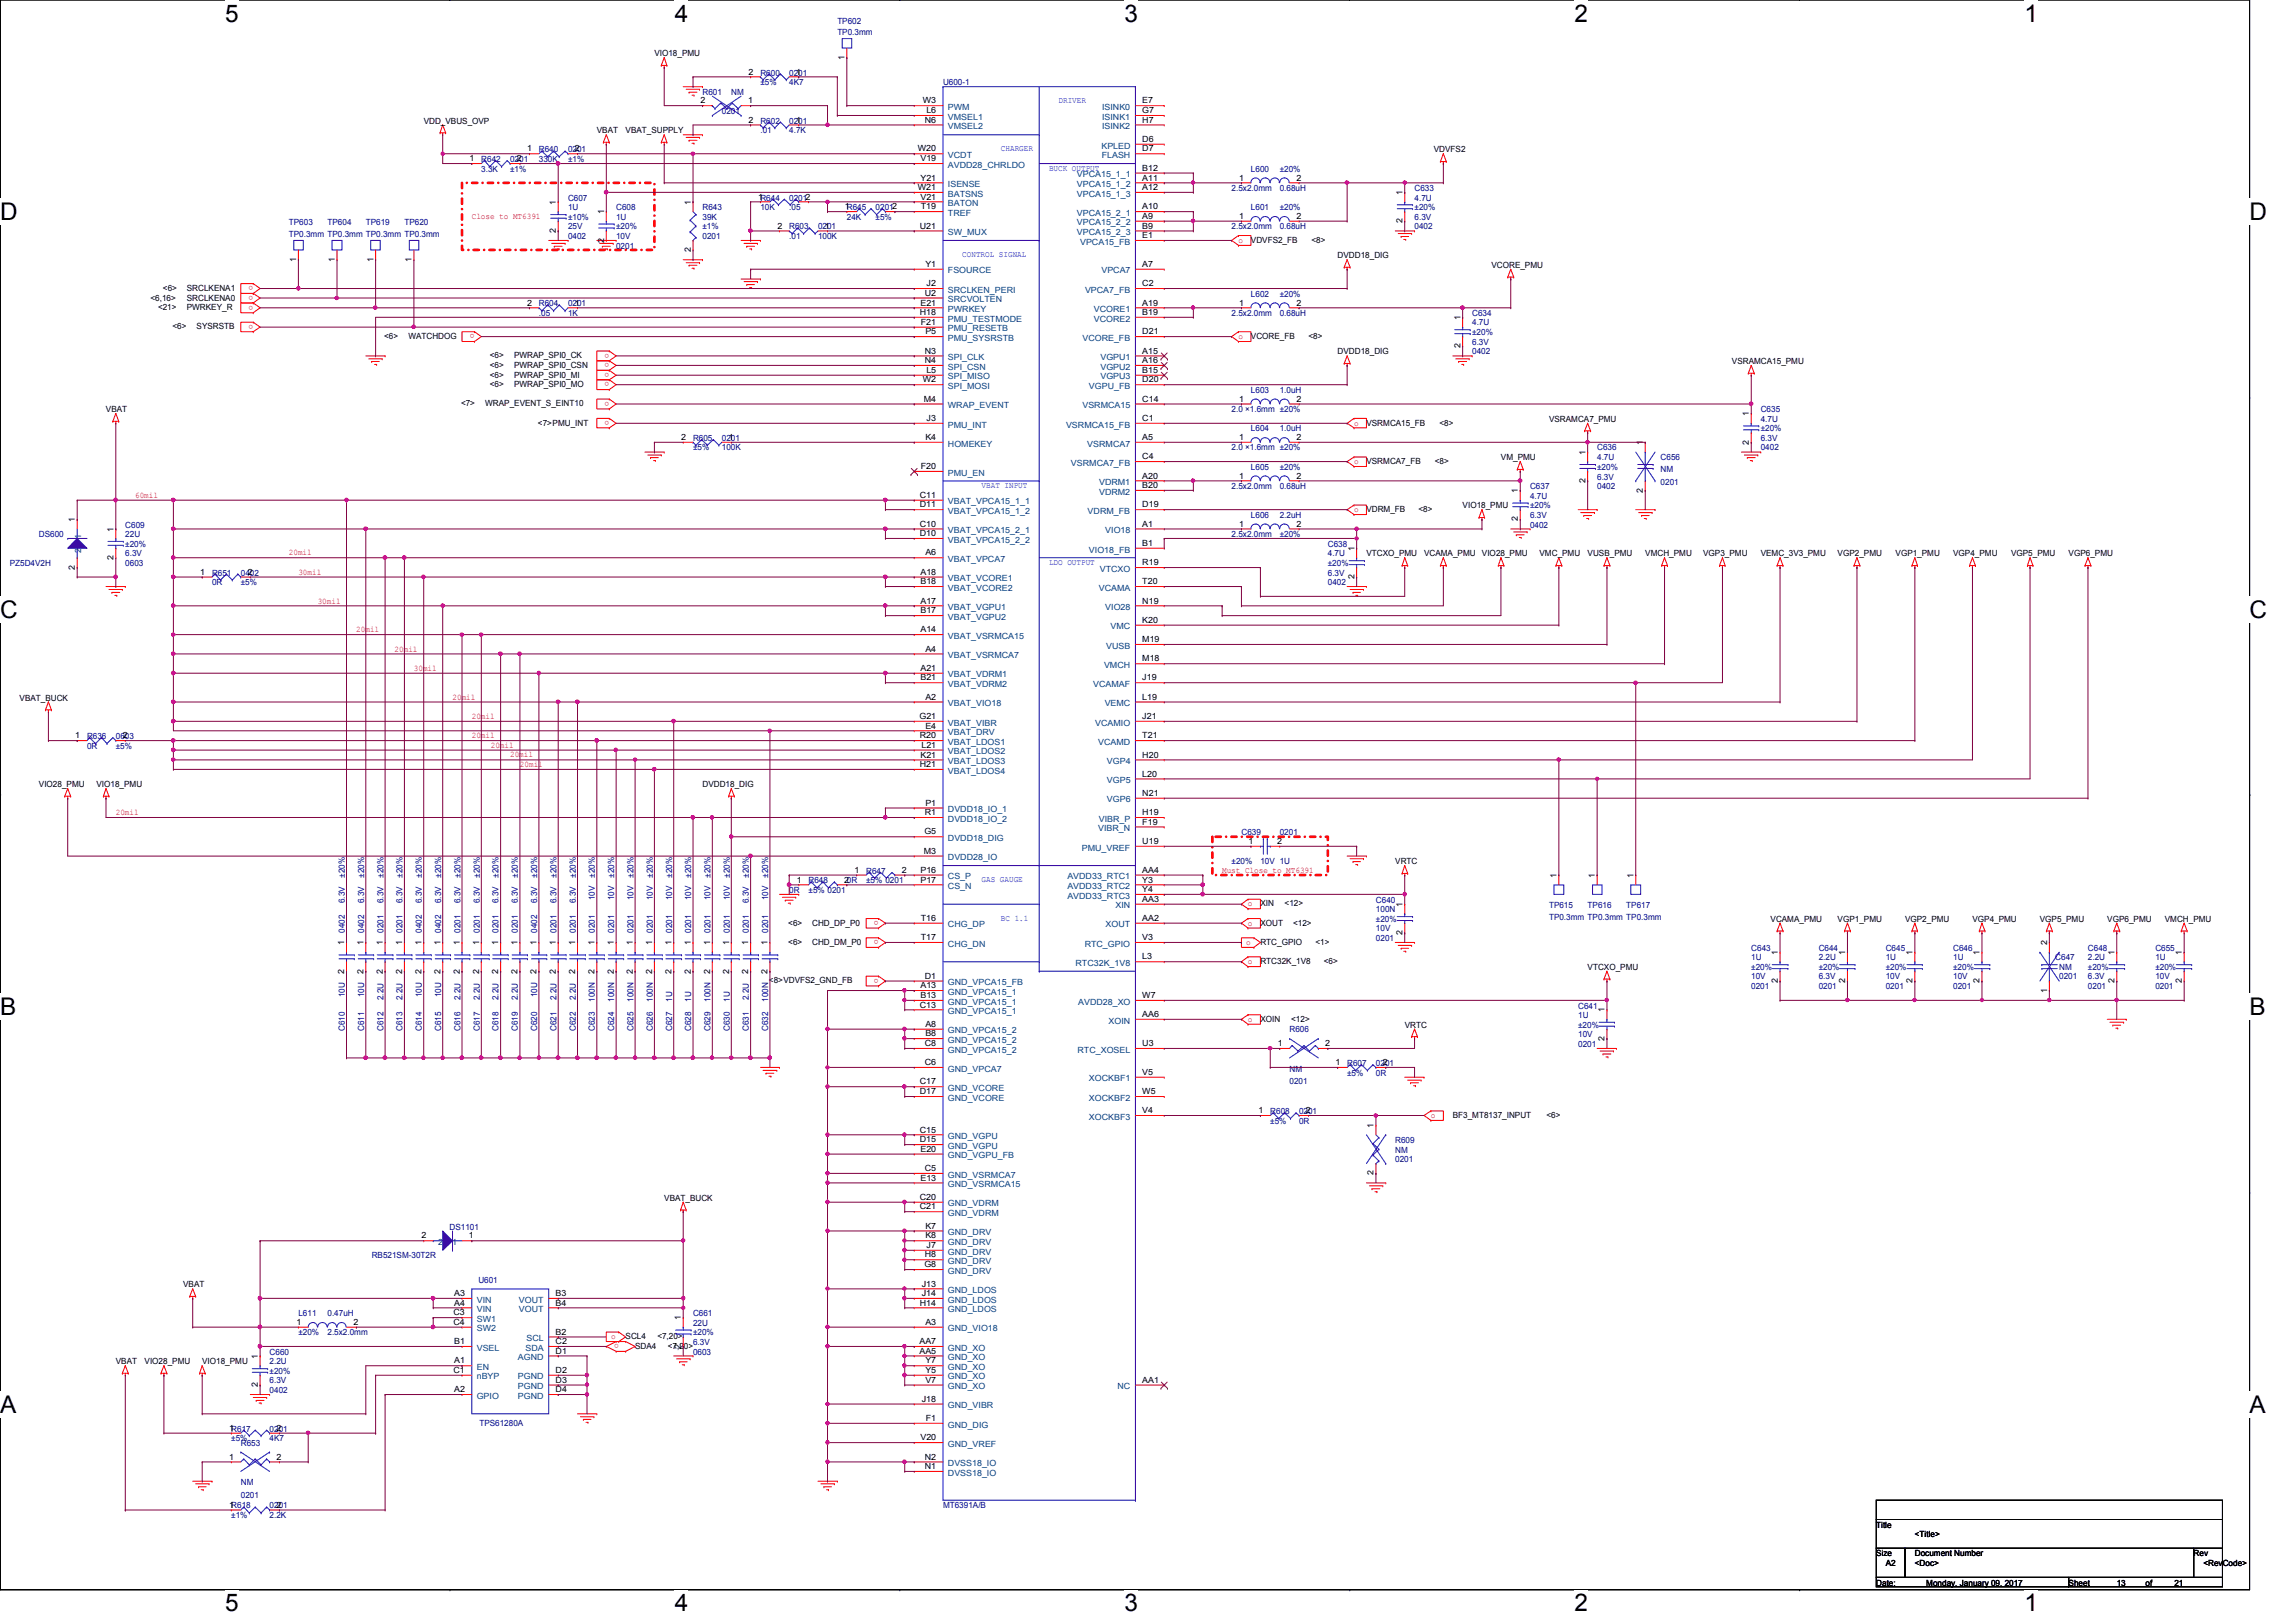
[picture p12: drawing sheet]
<svg xmlns="http://www.w3.org/2000/svg" width="297mm" height="210mm" viewBox="0 0 297 210" stroke-linecap="round" stroke-linejoin="round" font-family="sans-serif">
<defs><g id="words">
<g font-size="3.1">
<text x="29.1" y="2.8">5</text>
<text x="87.3" y="2.8">4</text>
<text x="145.5" y="2.8">3</text>
<text x="203.7" y="2.8">2</text>
<text x="261.9" y="2.8">1</text>
<text x="0" y="28.5">D</text>
<text x="291" y="28.5">D</text>
<text x="0" y="79.9">C</text>
<text x="291" y="79.9">C</text>
<text x="0" y="131.4">B</text>
<text x="291" y="131.4">B</text>
<text x="0" y="182.8">A</text>
<text x="291" y="182.8">A</text>
<text x="29.1" y="208.5">5</text>
<text x="87.3" y="208.5">4</text>
<text x="145.5" y="208.5">3</text>
<text x="203.7" y="208.5">2</text>
<text x="261.9" y="208.5">1</text>
</g>
<g font-size="1.1" fill="#000080">
<text x="108.3" y="3">TP602</text>
<text x="108.3" y="4.5">TP0.3mm</text>
<text x="98.4" y="9.8">R600</text>
<text x="98.4" y="11">±5%</text>
<text x="102.1" y="11">4K7</text>
<text x="102.1" y="9.8">0201</text>
<text x="122" y="11">U600-1</text>
<text x="90.9" y="12.3">R601</text>
<text x="93.4" y="14.7">0201</text>
<text x="94.6" y="12.3">NM</text>
<text x="98.4" y="16">R602</text>
<text x="98.4" y="17.2">.01</text>
<text x="102.1" y="17.2">4.7K</text>
<text x="102.1" y="16">0201</text>
<text x="62.3" y="21">R642</text>
<text x="62.3" y="22.2">3.3K</text>
<text x="66" y="22.2">±1%</text>
<text x="66" y="21">0201</text>
<text x="69.7" y="19.7">R640</text>
<text x="69.7" y="21">330K</text>
<text x="73.5" y="21">±1%</text>
<text x="73.5" y="19.7">0201</text>
<text x="161.8" y="22.2">L600</text>
<text x="165.6" y="22.2">±20%</text>
<text x="37.4" y="29.2">TP603</text>
<text x="42.4" y="29.2">TP604</text>
<text x="47.3" y="29.2">TP619</text>
<text x="52.3" y="29.2">TP620</text>
<text x="73.5" y="26">C607</text>
<text x="73.5" y="27.2">1U</text>
<text x="73.5" y="29.7">25V</text>
<text x="73.5" y="28.4">±10%</text>
<text x="79.7" y="27.2">C608</text>
<text x="79.7" y="28.4">1U</text>
<text x="79.7" y="29.7">±20%</text>
<text x="90.9" y="27.2">R643</text>
<text x="90.9" y="28.4">39K</text>
<text x="90.9" y="29.7">±1%</text>
<text x="98.4" y="27.2">10K</text>
<text x="102.1" y="27.2">.05</text>
<text x="102.1" y="26">02012</text>
<text x="102.1" y="29.7">R603</text>
<text x="105.8" y="29.7">0201</text>
<text x="109.6" y="28.4">24K</text>
<text x="113.3" y="28.4">±5%</text>
<text x="113.3" y="27.2">02012</text>
<text x="159.3" y="24.7">2.5x2.0mm</text>
<text x="159.3" y="29.7">2.5x2.0mm</text>
<text x="161.8" y="27.2">L601</text>
<text x="165.6" y="24.7">0.68uH</text>
<text x="165.6" y="29.7">0.68uH</text>
<text x="165.6" y="27.2">±20%</text>
<text x="183" y="24.7">C633</text>
<text x="183" y="26">4.7U</text>
<text x="183" y="29.7">0402</text>
<text x="183" y="28.4">6.3V</text>
<text x="183" y="27.2">±20%</text>
<text x="37.4" y="30.7">TP0.3mm TP0.3mm TP0.3mm TP0.3mm</text>
<text x="73.5" y="30.9">0402</text>
<text x="79.7" y="32.2">0201</text>
<text x="79.7" y="30.9">10V</text>
<text x="90.9" y="30.9">0201</text>
<text x="102.1" y="30.9">.01</text>
<text x="105.8" y="30.9">100K</text>
<text x="69.7" y="40.9">.05</text>
<text x="69.7" y="39.6">R604</text>
<text x="73.5" y="40.9">1K</text>
<text x="73.5" y="39.6">0201</text>
<text x="159.3" y="40.9">2.5x2.0mm</text>
<text x="161.8" y="38.4">L602</text>
<text x="165.6" y="40.9">0.68uH</text>
<text x="165.6" y="38.4">±20%</text>
<text x="190.5" y="40.9">C634</text>
<text x="190.5" y="42.1">4.7U</text>
<text x="190.5" y="45.8">0402</text>
<text x="190.5" y="44.6">6.3V</text>
<text x="190.5" y="43.4">±20%</text>
<text x="159.3" y="53.3">2.0 ×1.6mm ±20%</text>
<text x="161.8" y="50.8">L603</text>
<text x="165.6" y="50.8">1.0uH</text>
<text x="227.8" y="53.3">C635</text>
<text x="89.7" y="57.1">R605</text>
<text x="89.7" y="58.3">±5%</text>
<text x="93.4" y="58.3">100K</text>
<text x="93.4" y="57.1">0201</text>
<text x="159.3" y="58.3">2.0 ×1.6mm ±20%</text>
<text x="161.8" y="55.8">L604</text>
<text x="165.6" y="55.8">1.0uH</text>
<text x="206.6" y="58.3">C636</text>
<text x="206.6" y="59.6">4.7U</text>
<text x="214.8" y="59.6">C656</text>
<text x="227.8" y="54.6">4.7U</text>
<text x="227.8" y="58.3">0402</text>
<text x="227.8" y="57.1">6.3V</text>
<text x="227.8" y="55.8">±20%</text>
<text x="159.3" y="63.3">2.5x2.0mm</text>
<text x="161.8" y="60.8">L605</text>
<text x="165.6" y="63.3">0.68uH</text>
<text x="165.6" y="60.8">±20%</text>
<text x="197.9" y="63.3">C637</text>
<text x="197.9" y="64.5">4.7U</text>
<text x="197.9" y="65.8">±20%</text>
<text x="206.6" y="63.3">0402</text>
<text x="206.6" y="62.1">6.3V</text>
<text x="206.6" y="60.8">±20%</text>
<text x="214.8" y="61">NM</text>
<text x="214.8" y="62.8">0201</text>
<text x="5" y="69.5">DS600</text>
<text x="16.2" y="68.3">C609</text>
<text x="16.2" y="69.5">22U</text>
<text x="16.2" y="70.7">±20%</text>
<text x="159.3" y="69.5">2.5x2.0mm</text>
<text x="161.8" y="67">L606</text>
<text x="165.6" y="67">2.2uH</text>
<text x="165.6" y="69.5">±20%</text>
<text x="171.8" y="70.7">C638</text>
<text x="197.9" y="68.3">0402</text>
<text x="197.9" y="67">6.3V</text>
<text x="1.3" y="73.2">PZ5D4V2H</text>
<text x="16.2" y="73.2">0603</text>
<text x="16.2" y="72">6.3V</text>
<text x="27.4" y="74.5">R651</text>
<text x="27.4" y="75.7">0R</text>
<text x="31.2" y="75.7">±5%</text>
<text x="31.2" y="74.5">0402</text>
<text x="171.8" y="72">4.7U</text>
<text x="171.8" y="75.7">0402</text>
<text x="171.8" y="74.5">6.3V</text>
<text x="171.8" y="73.2">±20%</text>
<text x="11.3" y="95.6">R636</text>
<text x="15" y="95.6">0603</text>
<text x="11.3" y="96.9">0R</text>
<text x="15" y="96.9">±5%</text>
<text x="44.6" y="113.6" transform="rotate(-90 44.6 113.6)">±20%</text>
<text x="47.1" y="113.6" transform="rotate(-90 47.1 113.6)">±20%</text>
<text x="49.6" y="113.6" transform="rotate(-90 49.6 113.6)">±20%</text>
<text x="52.1" y="113.6" transform="rotate(-90 52.1 113.6)">±20%</text>
<text x="54.6" y="113.6" transform="rotate(-90 54.6 113.6)">±20%</text>
<text x="57.1" y="113.6" transform="rotate(-90 57.1 113.6)">±20%</text>
<text x="59.6" y="113.6" transform="rotate(-90 59.6 113.6)">±20%</text>
<text x="62.1" y="113.6" transform="rotate(-90 62.1 113.6)">±20%</text>
<text x="64.5" y="113.6" transform="rotate(-90 64.5 113.6)">±20%</text>
<text x="67" y="113.6" transform="rotate(-90 67 113.6)">±20%</text>
<text x="69.5" y="113.6" transform="rotate(-90 69.5 113.6)">±20%</text>
<text x="72" y="113.6" transform="rotate(-90 72 113.6)">±20%</text>
<text x="74.5" y="113.6" transform="rotate(-90 74.5 113.6)">±20%</text>
<text x="77" y="113.6" transform="rotate(-90 77 113.6)">±20%</text>
<text x="79.5" y="113.6" transform="rotate(-90 79.5 113.6)">±20%</text>
<text x="82" y="113.6" transform="rotate(-90 82 113.6)">±20%</text>
<text x="84.5" y="113.6" transform="rotate(-90 84.5 113.6)">±20%</text>
<text x="86.9" y="113.6" transform="rotate(-90 86.9 113.6)">±20%</text>
<text x="89.4" y="113.6" transform="rotate(-90 89.4 113.6)">±20%</text>
<text x="91.9" y="113.6" transform="rotate(-90 91.9 113.6)">±20%</text>
<text x="94.4" y="113.6" transform="rotate(-90 94.4 113.6)">±20%</text>
<text x="96.9" y="113.6" transform="rotate(-90 96.9 113.6)">±20%</text>
<text x="99.4" y="113.6" transform="rotate(-90 99.4 113.6)">±20%</text>
<text x="112.1" y="113.1">R647</text>
<text x="159.3" y="111.8">±20%</text>
<text x="160.6" y="108.1">C639</text>
<text x="163.1" y="111.8">10V 1U</text>
<text x="165.6" y="108.1">0201</text>
<text x="44.6" y="116.9" transform="rotate(-90 44.6 116.9)">6.3V</text>
<text x="47.1" y="116.9" transform="rotate(-90 47.1 116.9)">6.3V</text>
<text x="49.6" y="116.9" transform="rotate(-90 49.6 116.9)">6.3V</text>
<text x="52.1" y="116.9" transform="rotate(-90 52.1 116.9)">6.3V</text>
<text x="54.6" y="116.9" transform="rotate(-90 54.6 116.9)">6.3V</text>
<text x="57.1" y="116.9" transform="rotate(-90 57.1 116.9)">6.3V</text>
<text x="59.6" y="116.9" transform="rotate(-90 59.6 116.9)">6.3V</text>
<text x="62.1" y="116.9" transform="rotate(-90 62.1 116.9)">6.3V</text>
<text x="64.5" y="116.9" transform="rotate(-90 64.5 116.9)">6.3V</text>
<text x="67" y="116.9" transform="rotate(-90 67 116.9)">6.3V</text>
<text x="69.5" y="116.9" transform="rotate(-90 69.5 116.9)">6.3V</text>
<text x="72" y="116.9" transform="rotate(-90 72 116.9)">6.3V</text>
<text x="74.5" y="116.9" transform="rotate(-90 74.5 116.9)">6.3V</text>
<text x="77" y="116.5" transform="rotate(-90 77 116.5)">10V</text>
<text x="79.5" y="116.5" transform="rotate(-90 79.5 116.5)">10V</text>
<text x="82" y="116.5" transform="rotate(-90 82 116.5)">10V</text>
<text x="84.5" y="116.5" transform="rotate(-90 84.5 116.5)">10V</text>
<text x="86.9" y="116.5" transform="rotate(-90 86.9 116.5)">10V</text>
<text x="89.4" y="116.5" transform="rotate(-90 89.4 116.5)">10V</text>
<text x="91.9" y="116.5" transform="rotate(-90 91.9 116.5)">10V</text>
<text x="94.4" y="116.5" transform="rotate(-90 94.4 116.5)">10V</text>
<text x="96.9" y="116.9" transform="rotate(-90 96.9 116.9)">6.3V</text>
<text x="99.4" y="116.5" transform="rotate(-90 99.4 116.5)">10V</text>
<text x="102.1" y="115.6">0R</text>
<text x="104.6" y="115.6">±5% 0201</text>
<text x="104.6" y="114.3">R648</text>
<text x="112.1" y="114.3">±5% 0201</text>
<text x="178" y="116.8">C640</text>
<text x="178" y="118.1">100N</text>
<text x="178" y="119.3">±20%</text>
<text x="200.4" y="117.6">TP615</text>
<text x="200.4" y="119">TP0.3mm TP0.3mm TP0.3mm</text>
<text x="205.4" y="117.6">TP616</text>
<text x="210.4" y="117.6">TP617</text>
<text x="44.6" y="120.7" transform="rotate(-90 44.6 120.7)">0402</text>
<text x="47.1" y="120.7" transform="rotate(-90 47.1 120.7)">0402</text>
<text x="49.6" y="120.7" transform="rotate(-90 49.6 120.7)">0201</text>
<text x="52.1" y="120.7" transform="rotate(-90 52.1 120.7)">0201</text>
<text x="54.6" y="120.7" transform="rotate(-90 54.6 120.7)">0402</text>
<text x="57.1" y="120.7" transform="rotate(-90 57.1 120.7)">0402</text>
<text x="59.6" y="120.7" transform="rotate(-90 59.6 120.7)">0201</text>
<text x="62.1" y="120.7" transform="rotate(-90 62.1 120.7)">0201</text>
<text x="64.5" y="120.7" transform="rotate(-90 64.5 120.7)">0201</text>
<text x="67" y="120.7" transform="rotate(-90 67 120.7)">0201</text>
<text x="69.5" y="120.7" transform="rotate(-90 69.5 120.7)">0402</text>
<text x="72" y="120.7" transform="rotate(-90 72 120.7)">0201</text>
<text x="74.5" y="120.7" transform="rotate(-90 74.5 120.7)">0201</text>
<text x="77" y="120.7" transform="rotate(-90 77 120.7)">0201</text>
<text x="79.5" y="120.7" transform="rotate(-90 79.5 120.7)">0201</text>
<text x="82" y="120.7" transform="rotate(-90 82 120.7)">0201</text>
<text x="84.5" y="120.7" transform="rotate(-90 84.5 120.7)">0201</text>
<text x="86.9" y="120.7" transform="rotate(-90 86.9 120.7)">0201</text>
<text x="89.4" y="120.7" transform="rotate(-90 89.4 120.7)">0201</text>
<text x="91.9" y="120.7" transform="rotate(-90 91.9 120.7)">0201</text>
<text x="94.4" y="120.7" transform="rotate(-90 94.4 120.7)">0201</text>
<text x="96.9" y="120.7" transform="rotate(-90 96.9 120.7)">0201</text>
<text x="99.4" y="120.7" transform="rotate(-90 99.4 120.7)">0201</text>
<text x="178" y="121.8">0201</text>
<text x="178" y="120.5">10V</text>
<text x="226.6" y="123">C643</text>
<text x="226.6" y="124.3">1U</text>
<text x="226.6" y="125.5">±20%</text>
<text x="235.3" y="123">C644</text>
<text x="235.3" y="124.3">2.2U</text>
<text x="235.3" y="125.5">±20%</text>
<text x="244" y="123">C645</text>
<text x="244" y="124.3">1U</text>
<text x="244" y="125.5">±20%</text>
<text x="252.7" y="123">C646</text>
<text x="252.7" y="124.3">1U</text>
<text x="252.7" y="125.5">±20%</text>
<text x="265.9" y="124.3">C647</text>
<text x="266.4" y="125.5">NM</text>
<text x="270.1" y="123">C648</text>
<text x="270.1" y="124.3">2.2U</text>
<text x="270.1" y="125.5">±20%</text>
<text x="278.8" y="123">C655</text>
<text x="278.8" y="124.3">1U</text>
<text x="278.8" y="125.5">±20%</text>
<text x="44.6" y="129.1" transform="rotate(-90 44.6 129.1)">10U</text>
<text x="47.1" y="129.1" transform="rotate(-90 47.1 129.1)">10U</text>
<text x="49.6" y="129.5" transform="rotate(-90 49.6 129.5)">2.2U</text>
<text x="52.1" y="129.5" transform="rotate(-90 52.1 129.5)">2.2U</text>
<text x="54.6" y="129.1" transform="rotate(-90 54.6 129.1)">10U</text>
<text x="57.1" y="129.1" transform="rotate(-90 57.1 129.1)">10U</text>
<text x="59.6" y="129.5" transform="rotate(-90 59.6 129.5)">2.2U</text>
<text x="62.1" y="129.5" transform="rotate(-90 62.1 129.5)">2.2U</text>
<text x="64.5" y="129.5" transform="rotate(-90 64.5 129.5)">2.2U</text>
<text x="67" y="129.5" transform="rotate(-90 67 129.5)">2.2U</text>
<text x="69.5" y="129.1" transform="rotate(-90 69.5 129.1)">10U</text>
<text x="72" y="129.5" transform="rotate(-90 72 129.5)">2.2U</text>
<text x="74.5" y="129.5" transform="rotate(-90 74.5 129.5)">2.2U</text>
<text x="77" y="129.7" transform="rotate(-90 77 129.7)">100N</text>
<text x="79.5" y="129.7" transform="rotate(-90 79.5 129.7)">100N</text>
<text x="82" y="129.7" transform="rotate(-90 82 129.7)">100N</text>
<text x="84.5" y="129.7" transform="rotate(-90 84.5 129.7)">100N</text>
<text x="86.9" y="129.7" transform="rotate(-90 86.9 129.7)">1U</text>
<text x="89.4" y="129.7" transform="rotate(-90 89.4 129.7)">1U</text>
<text x="91.9" y="129.7" transform="rotate(-90 91.9 129.7)">100N</text>
<text x="94.4" y="129.7" transform="rotate(-90 94.4 129.7)">1U</text>
<text x="96.9" y="129.5" transform="rotate(-90 96.9 129.5)">2.2U</text>
<text x="99.4" y="129.7" transform="rotate(-90 99.4 129.7)">100N</text>
<text x="204.2" y="130.5">C641</text>
<text x="204.2" y="131.7">1U</text>
<text x="226.6" y="128">0201</text>
<text x="226.6" y="126.7">10V</text>
<text x="235.3" y="128">0201</text>
<text x="235.3" y="126.7">6.3V</text>
<text x="244" y="128">0201</text>
<text x="244" y="126.7">10V</text>
<text x="252.7" y="128">0201</text>
<text x="252.7" y="126.7">10V</text>
<text x="266.4" y="126.7">0201</text>
<text x="270.1" y="128">0201</text>
<text x="270.1" y="126.7">6.3V</text>
<text x="278.8" y="128">0201</text>
<text x="278.8" y="126.7">10V</text>
<text x="44.6" y="133.4" transform="rotate(-90 44.6 133.4)">C610</text>
<text x="47.1" y="133.4" transform="rotate(-90 47.1 133.4)">C611</text>
<text x="49.6" y="133.4" transform="rotate(-90 49.6 133.4)">C612</text>
<text x="52.1" y="133.4" transform="rotate(-90 52.1 133.4)">C613</text>
<text x="54.6" y="133.4" transform="rotate(-90 54.6 133.4)">C614</text>
<text x="57.1" y="133.4" transform="rotate(-90 57.1 133.4)">C615</text>
<text x="59.6" y="133.4" transform="rotate(-90 59.6 133.4)">C616</text>
<text x="62.1" y="133.4" transform="rotate(-90 62.1 133.4)">C617</text>
<text x="64.5" y="133.4" transform="rotate(-90 64.5 133.4)">C618</text>
<text x="67" y="133.4" transform="rotate(-90 67 133.4)">C619</text>
<text x="69.5" y="133.4" transform="rotate(-90 69.5 133.4)">C620</text>
<text x="72" y="133.4" transform="rotate(-90 72 133.4)">C621</text>
<text x="74.5" y="133.4" transform="rotate(-90 74.5 133.4)">C622</text>
<text x="77" y="133.4" transform="rotate(-90 77 133.4)">C623</text>
<text x="79.5" y="133.4" transform="rotate(-90 79.5 133.4)">C624</text>
<text x="82" y="133.4" transform="rotate(-90 82 133.4)">C625</text>
<text x="84.5" y="133.4" transform="rotate(-90 84.5 133.4)">C626</text>
<text x="86.9" y="133.4" transform="rotate(-90 86.9 133.4)">C627</text>
<text x="89.4" y="133.4" transform="rotate(-90 89.4 133.4)">C628</text>
<text x="91.9" y="133.4" transform="rotate(-90 91.9 133.4)">C629</text>
<text x="94.4" y="133.4" transform="rotate(-90 94.4 133.4)">C630</text>
<text x="96.9" y="133.4" transform="rotate(-90 96.9 133.4)">C631</text>
<text x="99.4" y="133.4" transform="rotate(-90 99.4 133.4)">C632</text>
<text x="166.8" y="133.6">R606</text>
<text x="174.3" y="138">R607</text>
<text x="178" y="138">0201</text>
<text x="204.2" y="135.5">0201</text>
<text x="204.2" y="134.2">10V</text>
<text x="204.2" y="133">±20%</text>
<text x="166.8" y="138.7">NM</text>
<text x="166.8" y="140.3">0201</text>
<text x="174.3" y="139.2">±5%</text>
<text x="178" y="139.2">0R</text>
<text x="164.3" y="145.4">±5%</text>
<text x="164.3" y="144.2">R608</text>
<text x="168.1" y="145.4">0R</text>
<text x="168.1" y="144.2">0201</text>
<text x="180.5" y="147.9">R609</text>
<text x="180.5" y="149.2">NM</text>
<text x="180.5" y="150.4">0201</text>
<text x="58.2" y="159.1">DS1101</text>
<text x="48.1" y="162.9">RB521SM-30T2R</text>
<text x="61.9" y="166.1">U601</text>
<text x="38.6" y="170.3">L611</text>
<text x="38.6" y="172.8">±20%</text>
<text x="42.4" y="170.3">0.47uH</text>
<text x="42.4" y="172.8">2.5x2.0mm</text>
<text x="89.7" y="170.3">C661</text>
<text x="89.7" y="171.6">22U</text>
<text x="89.7" y="172.8">±20%</text>
<text x="34.9" y="175.3">C660</text>
<text x="34.9" y="176.5">2.2U</text>
<text x="34.9" y="179">6.3V</text>
<text x="34.9" y="177.8">±20%</text>
<text x="89.7" y="175.3">0603</text>
<text x="89.7" y="174.1">6.3V</text>
<text x="34.9" y="180.3">0402</text>
<text x="34.9" y="185.3">0201</text>
<text x="62" y="184.5">TPS61280A</text>
<text x="29.9" y="186.5">±5%</text>
<text x="31.2" y="187.1">R653</text>
<text x="34.9" y="186.5">4K7</text>
<text x="29.9" y="196.5">±1%</text>
<text x="31.2" y="192.2">NM</text>
<text x="31.2" y="193.8">0201</text>
<text x="34.9" y="196.5">2.2K</text>
<text x="34.9" y="195.2">0201</text>
<text x="122" y="195.2">MT6391A/B</text>
</g>
<g font-size="1.1">
<text x="84.7" y="7.3">VIO18_PMU</text>
<text x="96.9" y="9.7">2</text>
<text x="103" y="9.7">1</text>
<text x="109.3" y="7.7" transform="rotate(-90 109.3 7.7)">1</text>
<text x="54.8" y="16">VDD_VBUS_OVP</text>
<text x="77.2" y="17.2">VBAT</text>
<text x="80.9" y="17.2">VBAT_SUPPLY</text>
<text x="90.6" y="13.4">2</text>
<text x="96.8" y="13.4">1</text>
<text x="96.9" y="15.9">2</text>
<text x="103" y="15.9">1</text>
<text x="119.4" y="13.4">W3</text>
<text x="119.6" y="15.9">N6</text>
<text x="119.8" y="14.6">L6</text>
<text x="147.8" y="13.4">E7</text>
<text x="147.8" y="14.6">G7</text>
<text x="147.8" y="15.9">H7</text>
<text x="60.7" y="20.9">1</text>
<text x="66.9" y="20.9">2</text>
<text x="68.2" y="19.6">1</text>
<text x="74.4" y="19.6">2</text>
<text x="118.7" y="19.6">W20</text>
<text x="119.1" y="23.4">Y21</text>
<text x="119.1" y="20.9">V19</text>
<text x="147.8" y="18.4">D6</text>
<text x="147.8" y="19.6">D7</text>
<text x="147.8" y="23.4">A11</text>
<text x="147.8" y="22.1">B12</text>
<text x="160.3" y="23.4">1</text>
<text x="167.7" y="23.4">2</text>
<text x="185.5" y="19.7">VDVFS2</text>
<text x="71.9" y="26.5" transform="rotate(-90 71.9 26.5)">1</text>
<text x="78.1" y="27.7" transform="rotate(-90 78.1 27.7)">1</text>
<text x="89.4" y="26.5" transform="rotate(-90 89.4 26.5)">1</text>
<text x="98.1" y="25.8">1R644</text>
<text x="100.6" y="29.6">2</text>
<text x="106.7" y="29.6">1</text>
<text x="109.3" y="27.1">1R645</text>
<text x="118.7" y="24.6">W21</text>
<text x="119" y="29.6">U21</text>
<text x="119.1" y="25.8">V21</text>
<text x="119.1" y="27.1">T19</text>
<text x="147.8" y="24.6">A12</text>
<text x="147.8" y="27.1">A10</text>
<text x="147.8" y="28.3">A9</text>
<text x="147.8" y="29.6">B9</text>
<text x="160.3" y="28.3">1</text>
<text x="167.7" y="28.3">2</text>
<text x="181.4" y="28.9" transform="rotate(-90 181.4 28.9)">2</text>
<text x="181.4" y="25.2" transform="rotate(-90 181.4 25.2)">1</text>
<text x="38.3" y="33.9" transform="rotate(-90 38.3 33.9)">1</text>
<text x="43.3" y="33.9" transform="rotate(-90 43.3 33.9)">1</text>
<text x="48.3" y="33.9" transform="rotate(-90 48.3 33.9)">1</text>
<text x="53.3" y="33.9" transform="rotate(-90 53.3 33.9)">1</text>
<text x="71.9" y="30.1" transform="rotate(-90 71.9 30.1)">2</text>
<text x="78.1" y="31.4" transform="rotate(-90 78.1 31.4)">2</text>
<text x="89.4" y="32.6" transform="rotate(-90 89.4 32.6)">2</text>
<text x="119.7" y="34.5">Y1</text>
<text x="147.8" y="30.8">E1</text>
<text x="147.8" y="34.5">A7</text>
<text x="161.8" y="31.4">VDVFS2_FB</text>
<text x="169.7" y="31.4">&lt;8&gt;</text>
<text x="173.1" y="33.4">DVDD18_DIG</text>
<text x="193" y="34.7">VCORE_PMU</text>
<text x="19.5" y="38.9">&lt;6,16&gt;</text>
<text x="20.4" y="40.1">&lt;21&gt;</text>
<text x="21.1" y="37.6">&lt;6&gt;</text>
<text x="24.2" y="37.6">SRCLKENA1</text>
<text x="24.2" y="38.9">SRCLKENA0</text>
<text x="24.2" y="40.1">PWRKEY_R</text>
<text x="68.2" y="39.5">2</text>
<text x="74.4" y="39.5">1</text>
<text x="119" y="40.8">H18</text>
<text x="119.1" y="39.5">E21</text>
<text x="119.6" y="38.3">U2</text>
<text x="119.9" y="37">J2</text>
<text x="147.8" y="37">C2</text>
<text x="147.8" y="40.8">B19</text>
<text x="147.8" y="39.5">A19</text>
<text x="160.3" y="39.5">1</text>
<text x="167.7" y="39.5">2</text>
<text x="188.9" y="41.4" transform="rotate(-90 188.9 41.4)">1</text>
<text x="22.3" y="42.6">&lt;6&gt;</text>
<text x="25.4" y="42.6">SYSRSTB</text>
<text x="49.7" y="43.9">&lt;6&gt;</text>
<text x="52.8" y="43.9">WATCHDOG</text>
<text x="63.4" y="46.4">&lt;6&gt;</text>
<text x="63.4" y="47.6">&lt;6&gt;</text>
<text x="66.5" y="46.4">PWRAP_SPI0_CK</text>
<text x="66.5" y="47.6">PWRAP_SPI0_CSN</text>
<text x="119.1" y="42">F21</text>
<text x="119.6" y="47">N4</text>
<text x="119.6" y="45.8">N3</text>
<text x="119.7" y="43.3">P5</text>
<text x="147.8" y="47">A16</text>
<text x="147.8" y="45.8">A15</text>
<text x="147.8" y="43.3">D21</text>
<text x="161.8" y="43.9">VCORE_FB</text>
<text x="169.3" y="43.9">&lt;8&gt;</text>
<text x="173.1" y="45.8">DVDD18_DIG</text>
<text x="188.9" y="45.1" transform="rotate(-90 188.9 45.1)">2</text>
<text x="224.1" y="47.1">VSRAMCA15_PMU</text>
<text x="13.7" y="53.3">VBAT</text>
<text x="59.6" y="52.6">&lt;7&gt;</text>
<text x="62.8" y="52.6">WRAP_EVENT_S_EINT10</text>
<text x="63.4" y="48.9">&lt;6&gt;</text>
<text x="63.4" y="50.1">&lt;6&gt;</text>
<text x="66.5" y="48.9">PWRAP_SPI0_MI</text>
<text x="66.5" y="50.1">PWRAP_SPI0_MO</text>
<text x="119.4" y="49.5">W2</text>
<text x="119.5" y="52">M4</text>
<text x="119.8" y="48.3">L5</text>
<text x="147.8" y="52">C14</text>
<text x="147.8" y="49.5">D20</text>
<text x="147.8" y="48.3">B15</text>
<text x="160.3" y="52">1</text>
<text x="167.7" y="52">2</text>
<text x="226.3" y="53.9" transform="rotate(-90 226.3 53.9)">1</text>
<text x="69.6" y="55.1">&lt;7&gt;PMU_INT</text>
<text x="88.1" y="56.9">2</text>
<text x="94.3" y="56.9">1</text>
<text x="119.7" y="56.9">K4</text>
<text x="119.9" y="54.5">J3</text>
<text x="147.8" y="56.9">A5</text>
<text x="147.8" y="59.4">C4</text>
<text x="147.8" y="54.5">C1</text>
<text x="160.3" y="56.9">1</text>
<text x="167.7" y="56.9">2</text>
<text x="176.8" y="55.1">VSRMCA15_FB</text>
<text x="186.2" y="55.1">&lt;8&gt;</text>
<text x="194.2" y="59.6">VM_PMU</text>
<text x="200.4" y="54.6">VSRAMCA7_PMU</text>
<text x="205.1" y="58.8" transform="rotate(-90 205.1 58.8)">1</text>
<text x="212.6" y="57.6" transform="rotate(-90 212.6 57.6)">1</text>
<text x="226.3" y="57.5" transform="rotate(-90 226.3 57.5)">2</text>
<text x="119" y="64.4">C11</text>
<text x="119" y="65.7">D11</text>
<text x="119.1" y="60.7">F20</text>
<text x="147.8" y="63.2">B20</text>
<text x="147.8" y="61.9">A20</text>
<text x="147.8" y="65.7">D19</text>
<text x="160.3" y="61.9">1</text>
<text x="167.7" y="61.9">2</text>
<text x="176.8" y="60.1">VSRMCA7_FB</text>
<text x="185.6" y="60.1">&lt;8&gt;</text>
<text x="189.2" y="65.8">VIO18_PMU</text>
<text x="196.4" y="63.8" transform="rotate(-90 196.4 63.8)">1</text>
<text x="205.1" y="62.5" transform="rotate(-90 205.1 62.5)">2</text>
<text x="212.6" y="63.8" transform="rotate(-90 212.6 63.8)">2</text>
<text x="9.7" y="67.6" transform="rotate(-90 9.7 67.6)">1</text>
<text x="14.7" y="68.8" transform="rotate(-90 14.7 68.8)">1</text>
<text x="119" y="68.2">C10</text>
<text x="119" y="69.4">D10</text>
<text x="119.7" y="71.9">A6</text>
<text x="147.8" y="68.2">A1</text>
<text x="147.8" y="70.7">B1</text>
<text x="160.3" y="68.2">1</text>
<text x="167.7" y="68.2">2</text>
<text x="175.2" y="71.3" transform="rotate(-90 175.2 71.3)">1</text>
<text x="176.8" y="66.3">VDRM_FB</text>
<text x="183.5" y="66.3">&lt;8&gt;</text>
<text x="196.4" y="67.5" transform="rotate(-90 196.4 67.5)">2</text>
<text x="9.7" y="73.7" transform="rotate(-90 9.7 73.7)">2</text>
<text x="14.7" y="72.5" transform="rotate(-90 14.7 72.5)">2</text>
<text x="25.9" y="74.4">1</text>
<text x="32" y="74.4">2</text>
<text x="119.1" y="75.6">B18</text>
<text x="119.1" y="74.4">A18</text>
<text x="147.8" y="73.2">R19</text>
<text x="147.8" y="75.6">T20</text>
<text x="175.2" y="75" transform="rotate(-90 175.2 75)">2</text>
<text x="176.8" y="72">VTCXO_PMU</text>
<text x="184.2" y="72">VCAMA_PMU</text>
<text x="191.7" y="72">VIO28_PMU</text>
<text x="199.2" y="72">VMC_PMU</text>
<text x="205.4" y="72">VUSB_PMU</text>
<text x="212.8" y="72">VMCH_PMU</text>
<text x="220.3" y="72">VGP3_PMU</text>
<text x="227.8" y="72">VEMC_3V3_PMU</text>
<text x="237.7" y="72">VGP2_PMU</text>
<text x="245.2" y="72">VGP1_PMU</text>
<text x="252.7" y="72">VGP4_PMU</text>
<text x="260.2" y="72">VGP5_PMU</text>
<text x="267.6" y="72">VGP6_PMU</text>
<text x="119.1" y="78.1">A17</text>
<text x="119.1" y="79.4">B17</text>
<text x="119.1" y="81.8">A14</text>
<text x="147.8" y="80.6">K20</text>
<text x="147.8" y="78.1">N19</text>
<text x="147.8" y="83.1">M19</text>
<text x="119.1" y="86.8">A21</text>
<text x="119.1" y="88.1">B21</text>
<text x="119.7" y="84.3">A4</text>
<text x="147.8" y="85.6">M18</text>
<text x="147.8" y="88.1">J19</text>
<text x="2.5" y="90.7">VBAT_BUCK</text>
<text x="9.7" y="95.5">1</text>
<text x="15.9" y="95.5">2</text>
<text x="119" y="93">G21</text>
<text x="119" y="95.5">R20</text>
<text x="119.7" y="90.6">A2</text>
<text x="119.7" y="94.3">E4</text>
<text x="147.8" y="95.5">T21</text>
<text x="147.8" y="93">J21</text>
<text x="147.8" y="90.6">L19</text>
<text x="5" y="101.9">VIO28_PMU</text>
<text x="12.5" y="101.9">VIO18_PMU</text>
<text x="90.9" y="101.9">DVDD18_DIG</text>
<text x="119" y="99.3">H21</text>
<text x="119.1" y="98">K21</text>
<text x="119.2" y="96.8">L21</text>
<text x="147.8" y="100.5">L20</text>
<text x="147.8" y="98">H20</text>
<text x="119.6" y="108">G5</text>
<text x="119.6" y="105.5">R1</text>
<text x="119.7" y="104.3">P1</text>
<text x="147.8" y="105.5">H19</text>
<text x="147.8" y="103">N21</text>
<text x="147.8" y="106.7">F19</text>
<text x="110.5" y="112.9">1</text>
<text x="116.7" y="112.9">2</text>
<text x="119.1" y="112.9">P16</text>
<text x="119.5" y="110.5">M3</text>
<text x="147.8" y="109.2">U19</text>
<text x="147.8" y="112.9">AA4</text>
<text x="161.5" y="109.2">1</text>
<text x="165.2" y="109.2">2</text>
<text x="180.5" y="111.8">VRTC</text>
<text x="201.4" y="113.6" transform="rotate(-90 201.4 113.6)">1</text>
<text x="206.3" y="113.6" transform="rotate(-90 206.3 113.6)">1</text>
<text x="211.3" y="113.6" transform="rotate(-90 211.3 113.6)">1</text>
<text x="102" y="119.8">&lt;6&gt;</text>
<text x="103.1" y="114.2">1</text>
<text x="105.1" y="119.8">CHD_DP_P0</text>
<text x="109.2" y="114.2">20R</text>
<text x="119.1" y="114.2">P17</text>
<text x="119.1" y="119.2">T16</text>
<text x="147.8" y="119.2">AA2</text>
<text x="147.8" y="114.2">Y3</text>
<text x="147.8" y="116.7">AA3</text>
<text x="147.8" y="115.4">Y4</text>
<text x="163.1" y="117.3">XIN</text>
<text x="163.1" y="119.8">XOUT</text>
<text x="166.2" y="117.3">&lt;12&gt;</text>
<text x="167.3" y="119.8">&lt;12&gt;</text>
<text x="181.4" y="117.3" transform="rotate(-90 181.4 117.3)">1</text>
<text x="229.1" y="119.3">VCAMA_PMU</text>
<text x="237.7" y="119.3">VGP1_PMU</text>
<text x="246.5" y="119.3">VGP2_PMU</text>
<text x="255.2" y="119.3">VGP4_PMU</text>
<text x="263.9" y="119.3">VGP5_PMU</text>
<text x="272.6" y="119.3">VGP6_PMU</text>
<text x="280.1" y="119.3">VMCH_PMU</text>
<text x="44.5" y="126" transform="rotate(-90 44.5 126)">2</text>
<text x="44.5" y="122.3" transform="rotate(-90 44.5 122.3)">1</text>
<text x="47" y="126" transform="rotate(-90 47 126)">2</text>
<text x="47" y="122.3" transform="rotate(-90 47 122.3)">1</text>
<text x="49.5" y="126" transform="rotate(-90 49.5 126)">2</text>
<text x="49.5" y="122.3" transform="rotate(-90 49.5 122.3)">1</text>
<text x="52" y="126" transform="rotate(-90 52 126)">2</text>
<text x="52" y="122.3" transform="rotate(-90 52 122.3)">1</text>
<text x="54.5" y="126" transform="rotate(-90 54.5 126)">2</text>
<text x="54.5" y="122.3" transform="rotate(-90 54.5 122.3)">1</text>
<text x="57" y="126" transform="rotate(-90 57 126)">2</text>
<text x="57" y="122.3" transform="rotate(-90 57 122.3)">1</text>
<text x="59.5" y="126" transform="rotate(-90 59.5 126)">2</text>
<text x="59.5" y="122.3" transform="rotate(-90 59.5 122.3)">1</text>
<text x="62" y="126" transform="rotate(-90 62 126)">2</text>
<text x="62" y="122.3" transform="rotate(-90 62 122.3)">1</text>
<text x="64.5" y="126" transform="rotate(-90 64.5 126)">2</text>
<text x="64.5" y="122.3" transform="rotate(-90 64.5 122.3)">1</text>
<text x="67" y="126" transform="rotate(-90 67 126)">2</text>
<text x="67" y="122.3" transform="rotate(-90 67 122.3)">1</text>
<text x="69.4" y="126" transform="rotate(-90 69.4 126)">2</text>
<text x="69.4" y="122.3" transform="rotate(-90 69.4 122.3)">1</text>
<text x="71.9" y="126" transform="rotate(-90 71.9 126)">2</text>
<text x="71.9" y="122.3" transform="rotate(-90 71.9 122.3)">1</text>
<text x="74.4" y="126" transform="rotate(-90 74.4 126)">2</text>
<text x="74.4" y="122.3" transform="rotate(-90 74.4 122.3)">1</text>
<text x="76.9" y="126" transform="rotate(-90 76.9 126)">2</text>
<text x="76.9" y="122.3" transform="rotate(-90 76.9 122.3)">1</text>
<text x="79.4" y="126" transform="rotate(-90 79.4 126)">2</text>
<text x="79.4" y="122.3" transform="rotate(-90 79.4 122.3)">1</text>
<text x="81.9" y="126" transform="rotate(-90 81.9 126)">2</text>
<text x="81.9" y="122.3" transform="rotate(-90 81.9 122.3)">1</text>
<text x="84.4" y="126" transform="rotate(-90 84.4 126)">2</text>
<text x="84.4" y="122.3" transform="rotate(-90 84.4 122.3)">1</text>
<text x="86.9" y="126" transform="rotate(-90 86.9 126)">2</text>
<text x="86.9" y="122.3" transform="rotate(-90 86.9 122.3)">1</text>
<text x="89.4" y="126" transform="rotate(-90 89.4 126)">2</text>
<text x="89.4" y="122.3" transform="rotate(-90 89.4 122.3)">1</text>
<text x="91.9" y="126" transform="rotate(-90 91.9 126)">2</text>
<text x="91.9" y="122.3" transform="rotate(-90 91.9 122.3)">1</text>
<text x="94.3" y="126" transform="rotate(-90 94.3 126)">2</text>
<text x="94.3" y="122.3" transform="rotate(-90 94.3 122.3)">1</text>
<text x="96.8" y="126" transform="rotate(-90 96.8 126)">2</text>
<text x="96.8" y="122.3" transform="rotate(-90 96.8 122.3)">1</text>
<text x="99.3" y="126" transform="rotate(-90 99.3 126)">2</text>
<text x="99.3" y="122.3" transform="rotate(-90 99.3 122.3)">1</text>
<text x="102" y="122.3">&lt;6&gt;</text>
<text x="105.1" y="122.3">CHD_DM_P0</text>
<text x="119.1" y="121.7">T17</text>
<text x="147.8" y="124.2">L3</text>
<text x="147.8" y="121.7">V3</text>
<text x="163.1" y="124.8">RTC32K_1V8</text>
<text x="163.1" y="122.3">RTC_GPIO</text>
<text x="170.2" y="122.3">&lt;1&gt;</text>
<text x="171.3" y="124.8">&lt;6&gt;</text>
<text x="181.4" y="121" transform="rotate(-90 181.4 121)">2</text>
<text x="205.4" y="125.5">VTCXO_PMU</text>
<text x="230" y="123.6" transform="rotate(-90 230 123.6)">1</text>
<text x="238.7" y="123.6" transform="rotate(-90 238.7 123.6)">1</text>
<text x="247.4" y="123.6" transform="rotate(-90 247.4 123.6)">1</text>
<text x="256.1" y="123.6" transform="rotate(-90 256.1 123.6)">1</text>
<text x="264.8" y="122.3" transform="rotate(-90 264.8 122.3)">2</text>
<text x="273.6" y="123.6" transform="rotate(-90 273.6 123.6)">1</text>
<text x="282.3" y="123.6" transform="rotate(-90 282.3 123.6)">1</text>
<text x="99.5" y="127.3">&lt;8&gt;VDVFS2_GND_FB</text>
<text x="119" y="130.4">C13</text>
<text x="119.1" y="127.9">A13</text>
<text x="119.1" y="129.2">B13</text>
<text x="119.6" y="126.7">D1</text>
<text x="147.8" y="129.2">W7</text>
<text x="147.8" y="131.6">AA6</text>
<text x="207.6" y="131" transform="rotate(-90 207.6 131)">1</text>
<text x="230" y="127.2" transform="rotate(-90 230 127.2)">2</text>
<text x="238.7" y="127.2" transform="rotate(-90 238.7 127.2)">2</text>
<text x="247.4" y="127.2" transform="rotate(-90 247.4 127.2)">2</text>
<text x="256.1" y="127.2" transform="rotate(-90 256.1 127.2)">2</text>
<text x="264.8" y="128.5" transform="rotate(-90 264.8 128.5)">1</text>
<text x="273.6" y="127.2" transform="rotate(-90 273.6 127.2)">2</text>
<text x="282.3" y="127.2" transform="rotate(-90 282.3 127.2)">2</text>
<text x="119.6" y="137.8">C6</text>
<text x="119.6" y="135.4">C8</text>
<text x="119.7" y="132.9">A8</text>
<text x="119.7" y="134.1">B8</text>
<text x="147.8" y="135.4">U3</text>
<text x="163.1" y="132.2">XOIN</text>
<text x="165.3" y="135.4">1</text>
<text x="167" y="132.2">&lt;12&gt;</text>
<text x="171.4" y="135.4">2</text>
<text x="172.8" y="137.8">1</text>
<text x="178.9" y="137.8">2</text>
<text x="181.7" y="133">VRTC</text>
<text x="207.6" y="134.7" transform="rotate(-90 207.6 134.7)">2</text>
<text x="119" y="140.3">C17</text>
<text x="119" y="141.6">D17</text>
<text x="147.8" y="141.6">W5</text>
<text x="147.8" y="139.1">V5</text>
<text x="119" y="146.6">C15</text>
<text x="119" y="147.8">D15</text>
<text x="119.1" y="149.1">E20</text>
<text x="147.8" y="144.1">V4</text>
<text x="162.8" y="144.1">1</text>
<text x="168.9" y="144.1">2</text>
<text x="177.7" y="146" transform="rotate(-90 177.7 146)">1</text>
<text x="188" y="144.7">BF3_MT8137_INPUT</text>
<text x="200.1" y="144.7">&lt;6&gt;</text>
<text x="85.9" y="155.4">VBAT_BUCK</text>
<text x="119" y="155.3">C20</text>
<text x="119.1" y="152.8">E13</text>
<text x="119.6" y="151.6">C5</text>
<text x="177.7" y="152.1" transform="rotate(-90 177.7 152.1)">2</text>
<text x="54.5" y="160.3">2</text>
<text x="60.7" y="160.3">1</text>
<text x="119" y="156.5">C21</text>
<text x="119.7" y="159">K7</text>
<text x="119.7" y="160.3">K8</text>
<text x="119.9" y="161.5">J7</text>
<text x="23.7" y="166.6">VBAT</text>
<text x="58.8" y="167.7">A3</text>
<text x="71.9" y="167.7">B3</text>
<text x="119.2" y="167.7">J14</text>
<text x="119.2" y="166.5">J13</text>
<text x="119.6" y="164">G8</text>
<text x="119.6" y="162.7">H8</text>
<text x="38.4" y="171.4">1</text>
<text x="45.7" y="171.4">2</text>
<text x="58.7" y="170.2">C3</text>
<text x="58.7" y="171.4">C4</text>
<text x="58.8" y="169">A4</text>
<text x="58.8" y="173.9">B1</text>
<text x="71.9" y="172.7">B2</text>
<text x="71.9" y="169">B4</text>
<text x="71.9" y="173.9">C2</text>
<text x="80.9" y="173.3">SCL4</text>
<text x="85" y="173.3">&lt;7,20&gt;</text>
<text x="88.1" y="170.9" transform="rotate(-90 88.1 170.9)">1</text>
<text x="119" y="173.9">AA7</text>
<text x="119" y="169">H14</text>
<text x="119.7" y="171.4">A3</text>
<text x="15" y="176.5">VBAT</text>
<text x="18.7" y="176.5">VIO28_PMU</text>
<text x="26.2" y="176.5">VIO18_PMU</text>
<text x="33.4" y="179.5" transform="rotate(-90 33.4 179.5)">2</text>
<text x="33.4" y="175.9" transform="rotate(-90 33.4 175.9)">1</text>
<text x="58.7" y="177.7">C1</text>
<text x="58.8" y="176.4">A1</text>
<text x="71.9" y="175.2">D1</text>
<text x="71.9" y="177.7">D2</text>
<text x="71.9" y="178.9">D3</text>
<text x="82.2" y="174.5">SDA4</text>
<text x="86.4" y="174.5">&lt;7,20&gt;</text>
<text x="88.1" y="174.5" transform="rotate(-90 88.1 174.5)">2</text>
<text x="119" y="175.2">AA5</text>
<text x="119.7" y="176.4">Y7</text>
<text x="119.7" y="177.7">Y5</text>
<text x="119.7" y="178.9">V7</text>
<text x="147.8" y="178.9">AA1</text>
<text x="29.6" y="185.2">1R617</text>
<text x="35.8" y="185.2">2</text>
<text x="58.8" y="180.2">A2</text>
<text x="71.9" y="180.2">D4</text>
<text x="119.2" y="181.4">J18</text>
<text x="119.8" y="183.9">F1</text>
<text x="29.6" y="188.9">1</text>
<text x="35.8" y="188.9">2</text>
<text x="119.1" y="186.4">V20</text>
<text x="119.6" y="188.9">N2</text>
<text x="119.6" y="190.1">N1</text>
<text x="29.6" y="195.1">1R618</text>
<text x="35.8" y="195.1">2</text>
<text x="242.7" y="197.7">Title</text>
<text x="242.7" y="201.4">Size</text>
<text x="244" y="202.7">A2</text>
<text x="247.7" y="201.4">Document Number</text>
<text x="247.7" y="202.7">&lt;Doc&gt;</text>
<text x="247.7" y="199">&lt;Title&gt;</text>
<text x="283.8" y="201.4">Rev</text>
<text x="285.1" y="202.7">&lt;RevCode&gt;</text>
<text x="242.7" y="205.2">Date:</text>
<text x="249.2" y="205.2">Monday, January 09, 2017</text>
<text x="267.6" y="205.2">Sheet</text>
<text x="273.9" y="205.2">13</text>
<text x="277.6" y="205.2">of</text>
<text x="281.3" y="205.2">21</text>
</g>
<g font-size="1.1" fill="#004080">
<text x="122.6" y="14.2">PWM</text>
<text x="122.6" y="16.7">VMSEL2</text>
<text x="122.6" y="15.5">VMSEL1</text>
<text x="142.6" y="14.2">ISINK0</text>
<text x="142.6" y="15.5">ISINK1</text>
<text x="142.6" y="16.7">ISINK2</text>
<text x="122.6" y="20.4">VCDT</text>
<text x="122.6" y="21.7">AVDD28_CHRLDO</text>
<text x="139.3" y="22.9">VPCA15_1_1</text>
<text x="142.5" y="19.2">KPLED</text>
<text x="142.5" y="20.4">FLASH</text>
<text x="122.6" y="25.4">BATSNS</text>
<text x="122.6" y="24.2">ISENSE</text>
<text x="122.6" y="27.9">TREF</text>
<text x="122.6" y="26.7">BATON</text>
<text x="139.3" y="24.2">VPCA15_1_2</text>
<text x="139.3" y="25.4">VPCA15_1_3</text>
<text x="139.3" y="27.9">VPCA15_2_1</text>
<text x="139.3" y="29.2">VPCA15_2_2</text>
<text x="122.6" y="30.4">SW_MUX</text>
<text x="122.6" y="35.4">FSOURCE</text>
<text x="139.3" y="30.4">VPCA15_2_3</text>
<text x="139.7" y="31.7">VPCA15_FB</text>
<text x="142.5" y="35.4">VPCA7</text>
<text x="122.6" y="39.1">SRCVOLTEN</text>
<text x="122.6" y="37.9">SRCLKEN_PERI</text>
<text x="122.6" y="41.6">PMU_TESTMODE</text>
<text x="122.6" y="40.4">PWRKEY</text>
<text x="140.4" y="37.9">VPCA7_FB</text>
<text x="141.5" y="41.6">VCORE2</text>
<text x="141.5" y="40.4">VCORE1</text>
<text x="122.6" y="42.9">PMU_RESETB</text>
<text x="122.6" y="44.1">PMU_SYSRSTB</text>
<text x="122.6" y="47.8">SPI_CSN</text>
<text x="122.6" y="46.6">SPI_CLK</text>
<text x="140" y="44.1">VCORE_FB</text>
<text x="142.4" y="47.8">VGPU2</text>
<text x="142.4" y="46.6">VGPU1</text>
<text x="122.6" y="52.8">WRAP_EVENT</text>
<text x="122.6" y="49.1">SPI_MISO</text>
<text x="122.6" y="50.3">SPI_MOSI</text>
<text x="140" y="52.8">VSRMCA15</text>
<text x="140.9" y="50.3">VGPU_FB</text>
<text x="142.4" y="49.1">VGPU3</text>
<text x="122.6" y="57.8">HOMEKEY</text>
<text x="122.6" y="55.3">PMU_INT</text>
<text x="137.9" y="55.3">VSRMCA15_FB</text>
<text x="140.7" y="57.8">VSRMCA7</text>
<text x="122.6" y="65.3">VBAT_VPCA15_1_1</text>
<text x="122.6" y="61.6">PMU_EN</text>
<text x="138.6" y="60.3">VSRMCA7_FB</text>
<text x="142.2" y="64">VDRM2</text>
<text x="142.2" y="62.8">VDRM1</text>
<text x="10.5" y="71.5" transform="rotate(-90 10.5 71.5)">2</text>
<text x="10.5" y="69.7" transform="rotate(-90 10.5 69.7)">1</text>
<text x="122.6" y="69">VBAT_VPCA15_2_1</text>
<text x="122.6" y="66.5">VBAT_VPCA15_1_2</text>
<text x="122.6" y="70.2">VBAT_VPCA15_2_2</text>
<text x="140.7" y="66.5">VDRM_FB</text>
<text x="140.9" y="71.5">VIO18_FB</text>
<text x="143" y="69">VIO18</text>
<text x="122.6" y="72.7">VBAT_VPCA7</text>
<text x="122.6" y="76.5">VBAT_VCORE2</text>
<text x="122.6" y="75.2">VBAT_VCORE1</text>
<text x="142.2" y="76.5">VCAMA</text>
<text x="142.3" y="74">VTCXO</text>
<text x="122.6" y="79">VBAT_VGPU1</text>
<text x="122.6" y="80.2">VBAT_VGPU2</text>
<text x="122.6" y="82.7">VBAT_VSRMCA15</text>
<text x="143" y="79">VIO28</text>
<text x="143.1" y="83.9">VUSB</text>
<text x="143.7" y="81.4">VMC</text>
<text x="122.6" y="87.7">VBAT_VDRM1</text>
<text x="122.6" y="88.9">VBAT_VDRM2</text>
<text x="122.6" y="85.2">VBAT_VSRMCA7</text>
<text x="141.4" y="88.9">VCAMAF</text>
<text x="142.8" y="86.4">VMCH</text>
<text x="122.6" y="91.4">VBAT_VIO18</text>
<text x="122.6" y="93.9">VBAT_VIBR</text>
<text x="122.6" y="95.1">VBAT_DRV</text>
<text x="141.7" y="93.9">VCAMIO</text>
<text x="142.9" y="91.4">VEMC</text>
<text x="122.6" y="100.1">VBAT_LDOS4</text>
<text x="122.6" y="98.9">VBAT_LDOS3</text>
<text x="122.6" y="97.6">VBAT_LDOS2</text>
<text x="122.6" y="96.4">VBAT_LDOS1</text>
<text x="142.1" y="96.4">VCAMD</text>
<text x="143.2" y="101.3">VGP5</text>
<text x="143.2" y="98.9">VGP4</text>
<text x="122.6" y="106.3">DVDD18_IO_2</text>
<text x="122.6" y="105.1">DVDD18_IO_1</text>
<text x="142.1" y="107.6">VIBR_N</text>
<text x="142.2" y="106.3">VIBR_P</text>
<text x="143.2" y="103.8">VGP6</text>
<text x="122.6" y="108.8">DVDD18_DIG</text>
<text x="122.6" y="111.3">DVDD28_IO</text>
<text x="122.6" y="113.8">CS_P</text>
<text x="138.1" y="113.8">AVDD33_RTC1</text>
<text x="140" y="110.1">PMU_VREF</text>
<text x="122.6" y="115.1">CS_N</text>
<text x="138.1" y="115.1">AVDD33_RTC2</text>
<text x="138.1" y="116.3">AVDD33_RTC3</text>
<text x="144.3" y="117.6">XIN</text>
<text x="122.6" y="122.5">CHG_DN</text>
<text x="122.6" y="120">CHG_DP</text>
<text x="139.1" y="125">RTC32K_1V8</text>
<text x="140.3" y="122.5">RTC_GPIO</text>
<text x="143" y="120">XOUT</text>
<text x="122.6" y="128.7">GND_VPCA15_1</text>
<text x="122.6" y="130">GND_VPCA15_1</text>
<text x="122.6" y="127.5">GND_VPCA15_FB</text>
<text x="122.6" y="131.2">GND_VPCA15_1</text>
<text x="139.5" y="130">AVDD28_XO</text>
<text x="122.6" y="133.7">GND_VPCA15_2</text>
<text x="122.6" y="135">GND_VPCA15_2</text>
<text x="122.6" y="136.2">GND_VPCA15_2</text>
<text x="139.4" y="136.2">RTC_XOSEL</text>
<text x="143.4" y="132.5">XOIN</text>
<text x="122.6" y="141.2">GND_VCORE</text>
<text x="122.6" y="142.5">GND_VCORE</text>
<text x="122.6" y="138.7">GND_VPCA7</text>
<text x="140.9" y="142.5">XOCKBF2</text>
<text x="140.9" y="140">XOCKBF1</text>
<text x="122.6" y="147.4">GND_VGPU</text>
<text x="122.6" y="148.7">GND_VGPU</text>
<text x="122.6" y="149.9">GND_VGPU_FB</text>
<text x="140.9" y="144.9">XOCKBF3</text>
<text x="122.6" y="152.4">GND_VSRMCA7</text>
<text x="122.6" y="153.6">GND_VSRMCA15</text>
<text x="56.7" y="161.1">2</text>
<text x="58.5" y="161.1">1</text>
<text x="122.6" y="156.1">GND_VDRM</text>
<text x="122.6" y="157.4">GND_VDRM</text>
<text x="122.6" y="159.9">GND_DRV</text>
<text x="122.6" y="161.1">GND_DRV</text>
<text x="122.6" y="167.3">GND_LDOS</text>
<text x="122.6" y="162.3">GND_DRV</text>
<text x="122.6" y="163.6">GND_DRV</text>
<text x="122.6" y="164.8">GND_DRV</text>
<text x="61.7" y="168.6">VIN</text>
<text x="61.7" y="169.8">VIN</text>
<text x="61.7" y="171.1">SW1</text>
<text x="61.7" y="172.3">SW2</text>
<text x="67.1" y="168.6">VOUT</text>
<text x="67.1" y="169.8">VOUT</text>
<text x="68.1" y="173.6">SCL</text>
<text x="122.6" y="168.6">GND_LDOS</text>
<text x="122.6" y="172.3">GND_VIO18</text>
<text x="122.6" y="169.8">GND_LDOS</text>
<text x="61.7" y="177.3">EN</text>
<text x="61.7" y="174.8">VSEL</text>
<text x="61.7" y="178.5">nBYP</text>
<text x="67" y="176">AGND</text>
<text x="67" y="178.5">PGND</text>
<text x="67" y="179.8">PGND</text>
<text x="68" y="174.8">SDA</text>
<text x="122.6" y="174.8">GND_XO</text>
<text x="122.6" y="176">GND_XO</text>
<text x="122.6" y="177.3">GND_XO</text>
<text x="122.6" y="178.5">GND_XO</text>
<text x="122.6" y="179.8">GND_XO</text>
<text x="144.6" y="179.8">NC</text>
<text x="61.7" y="181">GPIO</text>
<text x="67" y="181">PGND</text>
<text x="122.6" y="184.7">GND_DIG</text>
<text x="122.6" y="182.2">GND_VIBR</text>
<text x="122.6" y="189.7">DVSS18_IO</text>
<text x="122.6" y="187.2">GND_VREF</text>
<text x="122.6" y="191">DVSS18_IO</text>
</g>
<g font-size="1.1" fill="#00f">
<text x="136.9" y="13.4">DRIVER</text>
<text x="129.5" y="19.6">CHARGER</text>
<text x="135.7" y="22.1">BUCK OUTPUT</text>
<text x="124.5" y="33.3">CONTROL SIGNAL</text>
<text x="127" y="63.2">VBAT INPUT</text>
<text x="135.7" y="73.1">LDO OUTPUT</text>
<text x="127" y="114.2">GAS GAUGE</text>
<text x="129.5" y="119.2">BC 1.1</text>
</g>
<g font-size="1.1" fill="#f00">
<text x="61" y="28.3">Close to MT6391</text>
<text x="160.2" y="31.4">o</text>
<text x="32.8" y="37" transform="rotate(180 32.8 37)">o</text>
<text x="32.8" y="38.3" transform="rotate(180 32.8 38.3)">o</text>
<text x="32.8" y="39.5" transform="rotate(180 32.8 39.5)">o</text>
<text x="32.8" y="42" transform="rotate(180 32.8 42)">o</text>
<text x="61.4" y="43.3" transform="rotate(180 61.4 43.3)">o</text>
<text x="78.8" y="45.8" transform="rotate(180 78.8 45.8)">o</text>
<text x="78.8" y="47" transform="rotate(180 78.8 47)">o</text>
<text x="160.2" y="43.9">o</text>
<text x="78.8" y="48.2" transform="rotate(180 78.8 48.2)">o</text>
<text x="78.8" y="49.5" transform="rotate(180 78.8 49.5)">o</text>
<text x="78.8" y="52" transform="rotate(180 78.8 52)">o</text>
<text x="78.8" y="54.4" transform="rotate(180 78.8 54.4)">o</text>
<text x="175.2" y="55.1">o</text>
<text x="17.5" y="64.4">60mil</text>
<text x="175.2" y="60.1">o</text>
<text x="37.4" y="71.9">20mil</text>
<text x="175.2" y="66.3">o</text>
<text x="38.6" y="74.4">30mil</text>
<text x="41.1" y="78.1">30mil</text>
<text x="46.1" y="81.8">20mil</text>
<text x="51.1" y="84.3">20mil</text>
<text x="53.5" y="86.8">30mil</text>
<text x="58.5" y="90.6">20mil</text>
<text x="61" y="93">20mil</text>
<text x="61" y="95.5">20mil</text>
<text x="63.5" y="96.8">20mil</text>
<text x="66" y="98">20mil</text>
<text x="67.3" y="99.3">20mil</text>
<text x="15" y="105.5">20mil</text>
<text x="158.1" y="112.9">Must Close to MT6391</text>
<text x="113.7" y="119.2" transform="rotate(180 113.7 119.2)">o</text>
<text x="161.5" y="117.3">o</text>
<text x="161.5" y="119.8">o</text>
<text x="113.7" y="121.7" transform="rotate(180 113.7 121.7)">o</text>
<text x="161.2" y="122.3">o</text>
<text x="161.5" y="124.8">o</text>
<text x="113.7" y="126.7" transform="rotate(180 113.7 126.7)">o</text>
<text x="161.5" y="132.2">o</text>
<text x="185.1" y="144.7">o</text>
<text x="79.1" y="173.3">o</text>
<text x="80" y="173.9" transform="rotate(180 80 173.9)">o</text>
</g>
</g></defs>
<path d="M0 0h291v205.7h-291z" fill="none" stroke="#000" stroke-width=".13"/>
<g fill="#fff">
<path d="M29.1 0h1.8v3.5h-1.8z"/>
<path d="M29.1 205.7h1.8v3.5h-1.8z"/>
</g>
<path d="M58.2 0h.1M58.2 205.7h.1" fill="none" stroke="#000" stroke-width=".13"/>
<g fill="#fff">
<path d="M87.3 0h1.7v3.5h-1.7z"/>
<path d="M87.3 205.7h1.7v3.5h-1.7z"/>
</g>
<path d="M116.4 0h.1M116.4 205.7h.1" fill="none" stroke="#000" stroke-width=".13"/>
<g fill="#fff">
<path d="M145.5 0h1.7v3.5h-1.7z"/>
<path d="M145.5 205.7h1.7v3.5h-1.7z"/>
</g>
<path d="M174.6 0h.1M174.6 205.7h.1" fill="none" stroke="#000" stroke-width=".13"/>
<g fill="#fff">
<path d="M203.7 0h1.7v3.5h-1.7z"/>
<path d="M203.7 205.7h1.7v3.5h-1.7z"/>
</g>
<path d="M232.8 0h.1M232.8 205.7h.1" fill="none" stroke="#000" stroke-width=".13"/>
<g fill="#fff">
<path d="M261.9 0h1.7v3.5h-1.7z"/>
<path d="M261.9 205.7h1.7v3.5h-1.7z"/>
<path d="M0 25.7h2.3v3.5h-2.3z"/>
<path d="M291 25.7h2.3v3.5h-2.3z"/>
<path d="M0 77.1h2.3v3.5h-2.3z"/>
<path d="M291 77.1h2.3v3.5h-2.3z"/>
</g>
<path d="M0 51.4h.1M291 51.4h.1" fill="none" stroke="#000" stroke-width=".13"/>
<g fill="#fff">
<path d="M0 128.6h2.1v3.4h-2.1z"/>
<path d="M291 128.6h2.1v3.4h-2.1z"/>
</g>
<path d="M0 102.9h.1M291 102.9h.1" fill="none" stroke="#000" stroke-width=".13"/>
<g fill="#fff">
<path d="M0 180h2.1v3.5h-2.1z"/>
<path d="M291 180h2.1v3.5h-2.1z"/>
</g>
<path d="M0 154.3h.1M291 154.3h.1M242.7 194.1h44.8v2.5h-44.8zM242.7 196.6h44.8v3.8h-44.8zM242.7 200.4h3.8v3.7h-3.8zM242.7 204.1h24.9v1.3h-24.9zM246.5 200.4h37.3v3.7h-37.3zM267.6 204.1h19.9v1.3h-19.9zM283.8 200.4h3.7v3.7h-3.7z" fill="none" stroke="#000" stroke-width=".13"/>
<path d="M59.8 23.7h24.9v8.6h-24.9zM156.8 108.3h15v4.9h-15z" fill="none" stroke="#f00" stroke-width=".34" stroke-dasharray=".7 .7 0 .7"/>
<g fill="none" stroke="#f00" stroke-width=".13">
<path d="M56.9 17.2h.1M56.9 17.2h.8M57.3 17.4h.1M57.3 16.2h.1M57.3 17.2v.2M57.3 16.2l-.4 1M57.3 16.2l.4 1M57.7 17.2h.1M68.5 19.9h.1M68.5 19.9h1.2M73.5 19.9h1.2M74.7 19.9h.1"/>
<path d="M78.1 18.4h.1M78.1 18.4h.7M78.4 18.7h.1M78.4 17.4h.1M78.4 18.4v.3M78.4 17.4l-.3 1M78.4 17.4l.4 1M78.8 18.4h.1M85.6 8.5h.1M85.6 18.4h.1M85.6 8.5h.7M85.6 18.4h.7"/>
<path d="M85.9 8.7h.1M85.9 7.5h.1M85.9 18.7h.1M85.9 17.4h.1M85.9 8.5v.2M85.9 18.4v.3M85.9 7.5l-.3 1M85.9 7.5l.4 1M85.9 17.4l-.3 1M85.9 17.4l.4 1M86.3 8.5h.1M86.3 18.4h.1"/>
<path d="M88.4 17.4h2.5M88.4 11.2h2.5M88.8 17.8h1.7M88.8 11.6h1.7M89.2 18.2h.1M89.2 11.9h.1M89.2 18.2h1M89.2 11.9h1M89.5 18.5h.3M89.5 12.3h.3M89.8 18.5h.1M89.8 12.3h.1"/>
<path d="M90.5 17.8h.1M90.5 11.6h.1M90.9 17.4h.1M90.9 11.2h.1M97.1 16.2h.1M97.1 16.2h1.3M102.1 16.2h1.2M103.3 16.2h.1M118.3 13.7h.1M118.3 16.2h.1M118.3 14.9h.1M118.3 19.9h.1"/>
<path d="M118.3 16.2h3.7M118.3 19.9h3.7M118.3 13.7h3.7M118.3 14.9h3.7M146.9 16.2h3.7M146.9 19.9h3.7M146.9 13.7h3.7M146.9 14.9h3.7M146.9 18.7h3.7M150.6 13.7h.1M150.6 14.9h.1M150.6 16.2h.1"/>
<path d="M150.6 18.7h.1M150.6 19.9h.1M186.7 19.9h.1M186.7 19.9l-.4 1M186.7 19.9l.4 1M32.8 38h.1M32.8 36.7h.1M32.8 36.7h-1.6v1.3h1.6M32.8 39.2h.1M32.8 38h-1.6v1.2h1.6M32.8 39.2h-1.6v1.3h1.6M32.8 36.7l.9 .6-.9 .7"/>
<path d="M32.8 38l.9 .6-.9 .6M32.8 39.2l.9 .6-.9 .7M71 31.1h2.5M71.4 31.5h1.7M71.7 31.9h.1M71.7 31.9h1M72.1 32.2h.2M72.3 32.2h.1M73.1 31.5h.1M73.5 31.1h.1M77.2 31.1h2.5M77.6 31.5h1.7"/>
<path d="M77.9 31.9h.1M77.9 31.9h1M78.3 32.2h.3M78.4 27.4h.1M78.4 31.1h.1M78.4 27.4v1.2M78.4 29.9v1.2M78.6 32.2h.1M79.3 31.5h.1M79.7 31.1h.1M88.4 33.6h2.5M88.8 34h1.7"/>
<path d="M89.2 34.3h.1M89.2 34.3h1M89.5 34.7h.3M89.8 34.7h.1M90.5 34h.1M90.9 33.6h.1M95.9 31.1h2.5M95.9 36.1h2.5M96.3 31.5h1.7M96.3 36.4h1.7M96.6 31.9h.1M96.6 36.8h.1"/>
<path d="M96.6 31.9h1M96.6 36.8h1M97 32.2h.2M97 37.2h.2M97.2 32.2h.1M97.2 37.2h.1M98 31.5h.1M98 36.4h.1M98.4 31.1h.1M98.4 36.1h.1M109.6 27.4h.1M109.6 27.4h1.2"/>
<path d="M114.6 27.4h1.2M115.8 27.4h.1M118.3 38.6h.1M118.3 37.3h.1M118.3 24.9h.1M118.3 23.7h.1M118.3 21.2h.1M118.3 27.4h.1M118.3 39.8h.1M118.3 26.1h.1M118.3 29.9h.1M118.3 34.8h.1"/>
<path d="M118.3 29.9h3.7M118.3 27.4h3.7M118.3 38.6h3.7M118.3 37.3h3.7M118.3 24.9h3.7M118.3 23.7h3.7M118.3 21.2h3.7M118.3 39.8h3.7M118.3 26.1h3.7M118.3 34.8h3.7M146.9 31.1h3.7M146.9 29.9h3.7"/>
<path d="M146.9 27.4h3.7M146.9 37.3h3.7M146.9 24.9h3.7M146.9 23.7h3.7M146.9 39.8h3.7M146.9 28.6h3.7M146.9 34.8h3.7M146.9 22.4h3.7M150.6 31.1h.1M150.6 37.3h.1M150.6 23.7h.1M150.6 24.9h.1"/>
<path d="M150.6 27.4h.1M150.6 28.6h.1M150.6 34.8h.1M150.6 39.8h.1M150.6 22.4h.1M150.6 29.9h.1M160.2 30.5h.1M160.2 31.7h.1M160.2 30.5h1.6v1.2h-1.6M160.2 30.5l-.9 .6 .9 .6M160.6 39.8h.1M160.6 39.8h1.2"/>
<path d="M166.8 39.8h1.3M168.1 39.8h.1M173.9 34.6h.1M173.9 34.6h.8M174.3 34.8h.1M174.3 33.6h.1M174.3 34.6v.2M174.3 33.6l-.4 1M174.3 33.6l.4 1M174.7 34.6h.1M180.5 29.9h2.5M180.9 30.2h1.7"/>
<path d="M181.3 30.6h.1M181.3 30.6h.9M181.6 31h.3M181.9 31h.1M182.6 30.2h.1M183 29.9h.1M186.3 20.9h.1M186.3 20.9h.8M186.7 21.2h.1M186.7 20.9v.3M187.1 20.9h.1M195.1 35.9h.1"/>
<path d="M195.1 35.9h.7M195.4 36.1h.1M195.4 34.8h.1M195.4 35.9v.2M195.4 34.8l-.3 1.1M195.4 34.8l.4 1.1M195.8 35.9h.1M14.6 54.5h.1M14.6 54.5h.8M15 54.8h.1M15 53.5h.1M15 54.5v.3"/>
<path d="M15 53.5l-.4 1M15 53.5l.4 1M15.4 54.5h.1M32.8 40.5h.1M32.8 42.9h.1M32.8 41.7h.1M32.8 41.7h-1.6v1.2h1.6M32.8 41.7l.9 .6-.9 .6M47.3 46.1h2.5M47.7 46.4h1.7M48.1 46.8h.1M48.1 46.8h1"/>
<path d="M48.5 47.2h.2M48.7 47.2h.1M49.4 46.4h.1M49.8 46.1h.1M61.4 44.2h.1M61.4 42.9h.1M61.4 42.9h-1.6v1.3h1.6M61.4 42.9l.9 .7-.9 .6M78.8 46.7h.1M78.8 45.4h.1M78.8 45.4h-1.6v1.3h1.6M78.8 47.9h.1"/>
<path d="M78.8 46.7h-1.6v1.2h1.6M78.8 49.1h.1M78.8 47.9h-1.6v1.2h1.6M78.8 50.4h.1M78.8 49.1h-1.6v1.3h1.6M78.8 52.9h.1M78.8 51.6h.1M78.8 51.6h-1.6v1.3h1.6M78.8 55.4h.1M78.8 54.1h.1M78.8 54.1h-1.6v1.3h1.6M78.8 45.4l.9 .7-.9 .6"/>
<path d="M78.8 46.7l.9 .6-.9 .6M78.8 47.9l.9 .7-.9 .5M78.8 49.1l.9 .7-.9 .6M78.8 51.6l.9 .7-.9 .6M78.8 54.1l.9 .7-.9 .6M83.4 58.5h2.5M83.8 58.9h1.8M84.2 59.2h.1M84.2 59.2h1M84.5 59.6h.3M84.8 59.6h.1M85.6 58.9h.1"/>
<path d="M85.9 58.5h.1M118.3 52.3h.1M118.3 57.2h.1M118.3 54.8h.1M118.3 48.6h.1M118.3 49.8h.1M118.3 41.1h.1M118.3 42.3h.1M118.3 43.6h.1M118.3 47.3h.1M118.3 46.1h.1M118.3 46.1h3.7"/>
<path d="M118.3 52.3h3.7M118.3 57.2h3.7M118.3 54.8h3.7M118.3 48.6h3.7M118.3 49.8h3.7M118.3 41.1h3.7M118.3 42.3h3.7M118.3 43.6h3.7M118.3 47.3h3.7M146.9 46.1h3.7M146.9 52.3h3.7M146.9 57.2h3.7"/>
<path d="M146.9 54.8h3.7M146.9 48.6h3.7M146.9 49.8h3.7M146.9 41.1h3.7M146.9 43.6h3.7M146.9 47.3h3.7M146.9 59.7h3.7M150.6 57.2h.1M150.6 59.7h.1M150.6 52.3h.1M150.6 54.8h.1M150.6 47.3h.1"/>
<path d="M150.6 46.1h.1M150.6 43.6h.1M150.6 41.1h.1M150.6 49.8h.1M150.6 48.6h.1M160.2 42.9h.1M160.2 44.2h.1M160.2 42.9h1.6v1.3h-1.6M160.2 42.9l-.9 .7 .9 .6M160.6 57.2h.1M160.6 57.2h1.2M166.8 57.2h1.3"/>
<path d="M168.1 57.2h.1M173.9 47h.1M173.9 47h.8M174.3 47.3h.1M174.3 46.1h.1M174.3 47v.3M174.3 46.1l-.4 .9M174.3 46.1l.4 .9M174.7 47h.1M175.2 54.1h.1M175.2 55.4h.1M175.2 54.1h1.6v1.3h-1.6"/>
<path d="M175.2 59.1h.1M175.2 59.1h1.6v1.3h-1.6M175.2 54.1l-.9 .7 .9 .6M175.2 59.1l-.9 .6 .9 .7M188 46.1h2.5M188.3 46.4h1.8M188.7 46.8h.1M188.7 46.8h1M189.1 47.2h.3M189.2 41.1h.1M189.2 44.8h.1M189.2 41.1v1.2"/>
<path d="M189.2 43.6v1.2M189.4 47.2h.1M190.1 46.4h.1M190.5 46.1h.1M196.7 59.7h.1M196.7 59.7l-.4 1M196.7 59.7l.4 1M205 55.8h.1M205 55.8h.8M205.4 56h.1M205.4 54.8h.1M205.4 58.5h.1"/>
<path d="M205.4 55.8v.2M205.4 58.5v1.2M205.4 54.8l-.4 1M205.4 54.8l.4 1M205.8 55.8h.1M225.3 58.5h2.5M225.7 58.9h1.7M226.1 59.2h.1M226.1 59.2h1M226.2 48.3h.1M226.2 48.3h.7M226.4 59.6h.3"/>
<path d="M226.6 48.6h.1M226.6 47.3h.1M226.6 48.3v.3M226.6 47.3l-.4 1M226.6 47.3l.3 1M226.7 59.6h.1M226.9 48.3h.1M227.4 58.9h.1M227.8 58.5h.1M13.7 75.9h2.5M14.1 76.3h1.7M14.5 76.7h.1"/>
<path d="M14.5 76.7h1M14.9 77h.2M15 68.5h.1M15 72.2h.1M15 68.5v1.2M15 71v1.2M15.1 77h.1M15.8 76.3h.1M16.2 75.9h.1M26.2 74.7h.1M26.2 74.7h1.2M31.2 74.7h1.2"/>
<path d="M32.4 74.7h.1M118.3 64.7h.1M118.3 78.4h.1M118.3 79.7h.1M118.3 68.5h.1M118.3 66h.1M118.3 69.7h.1M118.3 72.2h.1M118.3 61h.1M118.3 75.9h.1M118.3 74.7h.1M118.3 75.9h3.7"/>
<path d="M118.3 66h3.7M118.3 68.5h3.7M118.3 64.7h3.7M118.3 78.4h3.7M118.3 79.7h3.7M118.3 69.7h3.7M118.3 72.2h3.7M118.3 61h3.7M118.3 74.7h3.7M146.9 75.9h3.7M146.9 66h3.7M146.9 68.5h3.7"/>
<path d="M146.9 78.4h3.7M146.9 63.5h3.7M146.9 71h3.7M146.9 62.2h3.7M146.9 73.4h3.7M150.6 68.5h.1M150.6 63.5h.1M150.6 71h.1M150.6 62.2h.1M150.6 73.4h.1M150.6 75.9h.1M150.6 78.4h.1"/>
<path d="M150.6 66h.1M160.6 68.5h.1M160.6 68.5h1.2M166.8 68.5h1.3M168.1 68.5h.1M174.3 75.9h2.5M174.7 76.3h1.7M175 76.7h.1M175 76.7h1M175.2 60.4h.1M175.2 65.4h.1M175.2 66.6h.1"/>
<path d="M175.2 65.4h1.6v1.2h-1.6M175.2 65.4l-.9 .6 .9 .6M175.4 77h.2M175.5 71h.1M175.5 74.7h.1M175.5 71v1.2M175.5 73.4v1.3M175.6 77h.1M176.4 76.3h.1M176.8 75.9h.1M181.4 73.2h.1M181.4 73.2h.7"/>
<path d="M181.7 73.4h.1M181.7 72.2h.1M181.7 73.2v.2M181.7 72.2l-.3 1M181.7 72.2l.4 1M182.1 73.2h.1M186.3 73.2h.1M186.3 73.2h.8M186.7 73.4h.1M186.7 72.2h.1M186.7 73.2v.2M186.7 72.2l-.4 1"/>
<path d="M186.7 72.2l.4 1M187.1 73.2h.1M191.3 67h.1M191.3 67h.8M191.7 67.2h.1M191.7 66h.1M191.7 67v.2M191.7 66l-.4 1M191.7 66l.4 1M192.1 67h.1M193.8 73.2h.1M193.8 73.2h.8"/>
<path d="M194.2 73.4h.1M194.2 72.2h.1M194.2 73.2v.2M194.2 72.2l-.4 1M194.2 72.2l.4 1M194.6 73.2h.1M195.4 68.5h2.5M195.8 68.8h1.8M196.2 69.2h.1M196.2 69.2h1M196.3 60.7h.1M196.3 60.7h.8"/>
<path d="M196.6 69.6h.2M196.7 61h.1M196.7 60.7v.3M196.8 69.6h.1M197.1 60.7h.1M197.6 68.8h.1M197.9 68.5h.1M201.3 73.2h.1M201.3 73.2h.8M201.7 73.4h.1M201.7 72.2h.1M201.7 73.2v.2"/>
<path d="M201.7 72.2l-.4 1M201.7 72.2l.4 1M202.1 73.2h.1M204.2 66h2.4M204.5 66.3h1.8M204.9 66.7h.1M204.9 66.7h1M205.3 67.1h.2M205.4 62.2h.1M205.4 61v1.2M205.5 67.1h.1M206.3 66.3h.1"/>
<path d="M206.6 66h.1M207.5 73.2h.1M207.5 73.2h.8M207.9 73.4h.1M207.9 72.2h.1M207.9 73.2v.2M207.9 72.2l-.4 1M207.9 72.2l.4 1M208.3 73.2h.1M211.6 66h2.5M212 66.3h1.7M212.4 66.7h.1"/>
<path d="M212.4 66.7h1M212.7 67.1h.3M213 67.1h.1M213.7 66.3h.1M214.1 66h.1M215 73.2h.1M215 73.2h.7M215.3 73.4h.1M215.3 72.2h.1M215.3 73.2v.2M215.3 72.2l-.3 1M215.3 72.2l.4 1"/>
<path d="M215.7 73.2h.1M222.5 73.2h.1M222.5 73.2h.7M222.8 73.4h.1M222.8 72.2h.1M222.8 73.2v.2M222.8 72.2l-.3 1M222.8 72.2l.4 1M223.2 73.2h.1M229.9 73.2h.1M229.9 73.2h.8M230.3 73.4h.1"/>
<path d="M230.3 72.2h.1M230.3 73.2v.2M230.3 72.2l-.4 1M230.3 72.2l.4 1M230.7 73.2h.1M239.9 73.2h.1M239.9 73.2h.7M240.2 73.4h.1M240.2 72.2h.1M240.2 73.2v.2M240.2 72.2l-.3 1M240.2 72.2l.4 1"/>
<path d="M240.6 73.2h.1M247.4 73.2h.1M247.4 73.2h.7M247.7 73.4h.1M247.7 72.2h.1M247.7 73.2v.2M247.7 72.2l-.3 1M247.7 72.2l.4 1M248.1 73.2h.1M254.8 73.2h.1M254.8 73.2h.8M255.2 73.4h.1"/>
<path d="M255.2 72.2h.1M255.2 73.2v.2M255.2 72.2l-.4 1M255.2 72.2l.4 1M255.6 73.2h.1M262.3 73.2h.1M262.3 73.2h.7M262.6 73.4h.1M262.6 72.2h.1M262.6 73.2v.2M262.6 72.2l-.3 1M262.6 72.2l.4 1"/>
<path d="M263 73.2h.1M269.7 73.2h.1M269.7 73.2h.8M270.1 73.4h.1M270.1 72.2h.1M270.1 73.2v.2M270.1 72.2l-.4 1M270.1 72.2l.4 1M270.5 73.2h.1M5.9 91.9h.1M5.9 91.9h.7M6.3 92.1h.1"/>
<path d="M6.3 90.8h.1M6.3 91.9v.2M6.3 90.8l-.4 1.1M6.3 90.8l.3 1.1M6.6 91.9h.1M118.3 87.1h.1M118.3 88.3h.1M118.3 90.8h.1M118.3 84.6h.1M118.3 93.3h.1M118.3 82.1h.1M118.3 94.6h.1"/>
<path d="M118.3 99.6h.1M118.3 98.3h.1M118.3 97.1h.1M118.3 95.8h.1M118.3 87.1h3.7M118.3 88.3h3.7M118.3 90.8h3.7M118.3 84.6h3.7M118.3 93.3h3.7M118.3 82.1h3.7M118.3 94.6h3.7M118.3 99.6h3.7"/>
<path d="M118.3 98.3h3.7M118.3 97.1h3.7M118.3 95.8h3.7M146.9 88.3h3.7M146.9 90.8h3.7M146.9 93.3h3.7M146.9 98.3h3.7M146.9 95.8h3.7M146.9 80.9h3.7M146.9 83.4h3.7M146.9 85.9h3.7M150.6 95.8h.1"/>
<path d="M150.6 93.3h.1M150.6 90.8h.1M150.6 98.3h.1M150.6 80.9h.1M150.6 83.4h.1M150.6 85.9h.1M150.6 88.3h.1M8.4 103h.1M8.4 103h.7M8.8 103.3h.1M8.8 102.1h.1M8.8 103v.3"/>
<path d="M8.8 102.1l-.4 .9M8.8 102.1l.3 .9M9.1 103h.1M13.4 103h.1M13.4 103h.7M13.7 103.3h.1M13.7 102.1h.1M13.7 103v.3M13.7 102.1l-.3 .9M13.7 102.1l.4 .9M14.1 103h.1M94.3 103h.1"/>
<path d="M94.3 103h.7M94.6 103.3h.1M94.6 102.1h.1M94.6 103v.3M94.6 102.1l-.3 .9M94.6 102.1l.4 .9M95 103h.1M100.8 115.7h2.5M101.2 116.1h1.8M101.6 116.5h.1M101.6 116.5h1M102 116.9h.2"/>
<path d="M102.2 116.9h.1M103 116.1h.1M103.3 115.7h.1M103.3 114.5h.1M103.3 114.5h1.3M108.3 114.5h1.3M109.6 114.5h.1M110.8 113.2h.1M110.8 113.2h1.3M113.7 118.9h.1M113.7 118.9h-1.6v1.2h1.6M113.7 118.9l.9 .6-.9 .6"/>
<path d="M115.8 113.2h1.2M117 113.2h.1M118.3 108.3h.1M118.3 105.8h.1M118.3 104.6h.1M118.3 110.8h.1M118.3 113.2h.1M118.3 114.5h.1M118.3 119.5h.1M118.3 110.8h3.7M118.3 113.2h3.7M118.3 108.3h3.7"/>
<path d="M118.3 105.8h3.7M118.3 119.5h3.7M118.3 114.5h3.7M118.3 104.6h3.7M146.9 115.7h3.7M146.9 113.2h3.7M146.9 105.8h3.7M146.9 119.5h3.7M146.9 114.5h3.7M146.9 117h3.7M146.9 103.3h3.7M146.9 109.5h3.7"/>
<path d="M146.9 100.8h3.7M146.9 107h3.7M150.6 119.5h.1M150.6 114.5h.1M150.6 117h.1M150.6 105.8h.1M150.6 103.3h.1M150.6 109.5h.1M150.6 100.8h.1M150.6 107h.1M150.6 113.2h.1M150.6 115.7h.1"/>
<path d="M161.5 116.4h.1M161.5 117.6h.1M161.5 116.4h1.6v1.2h-1.6M161.5 118.9h.1M161.5 118.9h1.6v1.2h-1.6M161.5 116.4l-.9 .6 .9 .6M161.5 118.9l-.9 .6 .9 .6M174.3 110.8h2.5M174.7 111.1h1.7M175 111.5h.1M175 111.5h1M175.4 111.9h.2"/>
<path d="M175.6 111.9h.1M176.4 111.1h.1M176.8 110.8h.1M181.4 113h.1M181.4 113h.7M181.7 113.2h.1M181.7 112h.1M181.7 113v.2M181.7 112l-.3 1M181.7 112l.4 1M182.1 113h.1M201.7 113.2h.1"/>
<path d="M201.7 113.2v1.3M230.3 119.5h.1M230.3 119.5l-.4 1M230.3 119.5l.4 1M239 119.5h.1M239 119.5l-.4 1M239 119.5l.4 1M247.7 119.5h.1M247.7 119.5l-.3 1M247.7 119.5l.4 1M256.4 119.5h.1M256.4 119.5l-.3 1"/>
<path d="M256.4 119.5l.4 1M265.1 119.5h.1M265.1 119.5l-.4 1M265.1 119.5l.4 1M273.9 119.5h.1M273.9 119.5l-.4 1M273.9 119.5l.3 1M282.6 119.5h.1M282.6 119.5l-.4 1M282.6 119.5l.4 1M49.8 122h.1M49.8 125.7h.1"/>
<path d="M49.8 122v1.2M49.8 124.5v1.2M57.3 122h.1M57.3 125.7h.1M57.3 122v1.2M57.3 124.5v1.2M59.8 122h.1M59.8 125.7h.1M59.8 122v1.2M59.8 124.5v1.2M69.7 122h.1M69.7 125.7h.1"/>
<path d="M69.7 122v1.2M69.7 124.5v1.2M87.2 122h.1M87.2 125.7h.1M87.2 122v1.2M87.2 124.5v1.2M89.7 122h.1M89.7 125.7h.1M89.7 122v1.2M89.7 124.5v1.2M98.4 138.1h2.4M98.7 138.5h1.8"/>
<path d="M99.1 138.9h.1M99.1 138.9h1M99.5 139.3h.2M99.6 122h.1M99.6 125.7h.1M99.6 122v1.2M99.6 124.5v1.2M99.7 139.3h.1M100.5 138.5h.1M100.8 138.1h.1M113.7 120.1h.1M113.7 122.6h.1"/>
<path d="M113.7 121.4h.1M113.7 121.4h-1.6v1.2h1.6M113.7 127.6h.1M113.7 126.3h.1M113.7 126.3h-1.6v1.3h1.6M113.7 121.4l.9 .6-.9 .6M113.7 126.3l.9 .7-.9 .6M118.3 122h.1M118.3 133.2h.1M118.3 128.2h.1M118.3 129.5h.1M118.3 134.4h.1"/>
<path d="M118.3 138.1h.1M118.3 127h.1M118.3 130.7h.1M118.3 135.7h.1M118.3 138.1h3.7M118.3 122h3.7M118.3 135.7h3.7M118.3 133.2h3.7M118.3 128.2h3.7M118.3 129.5h3.7M118.3 134.4h3.7M118.3 127h3.7"/>
<path d="M118.3 130.7h3.7M146.9 122h3.7M146.9 135.7h3.7M146.9 139.4h3.7M146.9 131.9h3.7M146.9 124.5h3.7M146.9 129.5h3.7M150.6 124.5h.1M150.6 122h.1M150.6 129.5h.1M150.6 139.4h.1M150.6 131.9h.1"/>
<path d="M150.6 135.7h.1M161.5 120.1h.1M161.5 123.8h.1M161.5 125.1h.1M161.5 123.8h1.6v1.3h-1.6M161.5 131.3h.1M161.5 132.5h.1M161.5 131.3h1.6v1.2h-1.6M161.5 123.8l-.9 .7 .9 .6M161.5 131.3l-.9 .6 .9 .6M162.2 121.4h.1M162.2 122.6h.1"/>
<path d="M162.2 121.4h-1.6v1.2h1.6M162.2 121.4l.9 .6-.9 .6M165.6 135.7h.1M165.6 135.7h1.2M170.6 135.7h1.2M171.8 135.7h.1M180.5 122h2.5M180.9 122.3h1.7M181.3 122.7h.1M181.3 122.7h.9M181.6 123.1h.3M181.7 139.4h2.5"/>
<path d="M181.9 123.1h.1M182.1 139.8h1.8M182.6 122.3h.1M182.6 134.2h.1M182.6 134.2h.8M183 122h.1M183 134.4h.1M183 133.2h.1M183 134.2v.2M183 133.2l-.4 1M183 133.2l.4 1M183.4 134.2h.1"/>
<path d="M183.9 139.8h.1M184.2 139.4h.1M206.6 135.7h2.5M207 136h1.7M207.4 136.4h.1M207.4 136.4h1M207.5 126.7h.1M207.5 126.7h.8M207.8 136.8h.2M207.9 127h.1M207.9 125.7h.1M207.9 126.7v.3"/>
<path d="M207.9 125.7l-.4 1M207.9 125.7l.4 1M208 136.8h.1M208.3 126.7h.1M208.7 136h.1M209.1 135.7h.1M229.9 120.5h.1M229.9 120.5h.8M230.3 120.7h.1M230.3 120.5v.2M230.7 120.5h.1M238.6 120.5h.1"/>
<path d="M238.6 120.5h.8M239 120.7h.1M239 123.2h.1M239 127h.1M239 120.5v.2M239 123.2v1.3M239 125.7v1.3M239.4 120.5h.1M247.4 120.5h.1M247.4 120.5h.7M247.7 120.7h.1M247.7 120.5v.2"/>
<path d="M248.1 120.5h.1M256.1 120.5h.1M256.1 120.5h.7M256.4 120.7h.1M256.4 120.5v.2M256.8 120.5h.1M264.7 120.5h.1M264.7 120.5h.8M265.1 120.7h.1M265.1 128.2h.1M265.1 122h.1M265.1 120.5v.2"/>
<path d="M265.1 122v1.2M265.1 127v1.2M265.5 120.5h.1M272.6 131.9h2.5M273 132.3h1.7M273.3 132.7h.1M273.3 132.7h1.1M273.5 120.5h.1M273.5 120.5h.7M273.7 133.1h.3M273.9 120.7h.1M273.9 120.5v.2"/>
<path d="M274 133.1h.1M274.2 120.5h.1M274.7 132.3h.1M275.1 131.9h.1M282.2 120.5h.1M282.2 120.5h.8M282.6 120.7h.1M282.6 120.5v.2M283 120.5h.1M88 156.6h.1M88 156.6h.8M88.4 156.8h.1"/>
<path d="M88.4 155.6h.1M88.4 156.6v.2M88.4 155.6l-.4 1M88.4 155.6l.4 1M88.8 156.6h.1M118.3 140.6h.1M118.3 141.9h.1M118.3 151.8h.1M118.3 153.1h.1M118.3 155.6h.1M118.3 146.9h.1M118.3 156.8h.1"/>
<path d="M118.3 159.3h.1M118.3 148.1h.1M118.3 149.4h.1M118.3 153.1h3.7M118.3 141.9h3.7M118.3 140.6h3.7M118.3 151.8h3.7M118.3 155.6h3.7M118.3 146.9h3.7M118.3 156.8h3.7M118.3 159.3h3.7M118.3 148.1h3.7"/>
<path d="M118.3 149.4h3.7M146.9 141.9h3.7M146.9 144.4h3.7M150.6 141.9h.1M150.6 144.4h.1M176.8 153.1h2.5M177.2 153.5h1.7M177.5 153.8h.1M177.5 153.8h1M177.9 154.2h.2M178.1 154.2h.1M178.9 153.5h.1"/>
<path d="M179.3 153.1h.1M182.5 140.1h.1M182.5 140.1h1M182.9 140.5h.2M183.1 140.5h.1M185.1 143.8h.1M185.1 145h.1M185.1 143.8h1.6v1.2h-1.6M185.1 143.8l-.9 .6 .9 .6M15.8 177.7h.1M15.8 177.7h.8M16.2 178h.1"/>
<path d="M16.2 176.7h.1M16.2 177.7v.3M16.2 176.7l-.4 1M16.2 176.7l.4 1M16.6 177.7h.1M20.8 177.7h.1M20.8 177.7h.8M21.2 178h.1M21.2 176.7h.1M21.2 177.7v.3M21.2 176.7l-.4 1M21.2 176.7l.4 1"/>
<path d="M21.6 177.7h.1M24.6 167.8h.1M24.6 167.8h.7M24.9 168h.1M24.9 166.8h.1M24.9 167.8v.2M24.9 166.8l-.3 1M24.9 166.8l.4 1M25.3 167.8h.1M25.8 177.7h.1M25.8 177.7h.7M26.2 178h.1"/>
<path d="M26.2 176.7h.1M26.2 177.7v.3M26.2 176.7l-.4 1M26.2 176.7l.3 1M26.5 177.7h.1M38.6 171.7h.1M38.6 171.7h1.3M44.8 171.7h1.3M46.1 171.7h.1M78.4 174.2h.1M78.4 174.2l1.3 .7M79.7 174.9h.1"/>
<path d="M79.7 173.6h.1M79.7 174.9h1.2M79.7 173.6l-1.3 .6M79.7 173.6h1.2M80 172.4h.1M80 173.6h.1M80 172.4h-1.6v1.2h1.6M80 172.4l.9 .6-.9 .6M80.9 174.9h.1M80.9 173.6h.1M80.9 173.6l1.3 .6M82.2 174.2h.1"/>
<path d="M82.2 174.2l-1.3 .7M87.2 175.5h2.5M87.5 175.9h1.8M87.9 176.2h.1M87.9 176.2h1M88.3 176.6h.2M88.5 176.6h.1M89.3 175.9h.1M89.7 175.5h.1M118.3 168h.1M118.3 171.7h.1M118.3 174.2h.1"/>
<path d="M118.3 175.5h.1M118.3 166.8h.1M118.3 160.6h.1M118.3 169.2h.1M118.3 161.8h.1M118.3 163h.1M118.3 164.3h.1M118.3 176.7h.1M118.3 178h.1M118.3 179.2h.1M118.3 175.5h3.7M118.3 171.7h3.7"/>
<path d="M118.3 168h3.7M118.3 174.2h3.7M118.3 166.8h3.7M118.3 160.6h3.7M118.3 169.2h3.7M118.3 161.8h3.7M118.3 163h3.7M118.3 164.3h3.7M118.3 176.7h3.7M118.3 178h3.7M118.3 179.2h3.7M146.9 179.2h3.7"/>
<path d="M150.6 179.2h.1M24.9 191.7h2.5M25.3 192h1.7M25.7 192.4h.1M25.7 192.4h1M26 192.8h.3M26.3 192.8h.1M27 192h.1M27.4 191.7h.1M29.9 185.5h.1M29.9 185.5h1.3M32.4 180.5h2.5"/>
<path d="M32.8 180.8h1.7M33.1 181.2h.1M33.1 181.2h1.1M33.5 181.6h.3M33.8 181.6h.1M34.5 180.8h.1M34.9 180.5h.1M34.9 185.5h1.2M36.1 185.5h.1M74.7 183h2.5M75.1 183.3h1.7M75.5 183.7h.1"/>
<path d="M75.5 183.7h1M75.8 184.1h.3M76.1 184.1h.1M76.8 183.3h.1M77.2 183h.1M105.8 191.7h2.5M106.2 192h1.7M106.6 192.4h.1M106.6 192.4h1M106.9 192.8h.3M107.2 192.8h.1M107.9 192h.1"/>
<path d="M108.3 191.7h.1M118.3 184.2h.1M118.3 181.7h.1M118.3 189.2h.1M118.3 186.7h.1M118.3 190.4h.1M118.3 184.2h3.7M118.3 181.7h3.7M118.3 189.2h3.7M118.3 186.7h3.7M118.3 190.4h3.7"/>
</g>
<g fill="none" stroke="#00f" stroke-width=".13">
<path d="M70.1 19.6h.1M70.1 19.6l-.4 .3M70.1 19.6l.8 .7M71.6 19.6h.1M71.6 19.6l-.7 .7M71.6 19.6l.7 .7M73.1 19.6h.1M73.1 19.6l-.8 .7M73.1 19.6l.4 .3M73.5 19.9h.1M98.4 16.2h.1M98.4 16.2l.3 .4"/>
<path d="M98.7 16.6h.1M99.5 15.8h.1M99.5 15.8l.7 .8M99.5 15.8l-.8 .8M100.2 16.6h.1M101 15.8h.1M101 15.8l.7 .8M101 15.8l-.8 .8M101.7 16.6h.1M102.1 16.2l-.4 .4M122 11.2h.1M122 17.4h12.4"/>
<path d="M122 11.2h24.9M122 11.2v182.9h24.9M134.4 17.4h.1M134.4 11.2v114.5M146.9 11.2h.1M146.9 11.2v182.9M70.9 20.3h.1M72.3 20.3h.1M77.5 29h2M77.5 29.5h2M78.4 28.6h.1M78.4 29.9h.1"/>
<path d="M78.4 28.6v.4M78.4 29.5v.4M79.5 29h.1M79.5 29.5h.1M111.2 27h.1M111.2 27l-.4 .4M111.2 27l.7 .8M111.9 27.8h.1M112.7 27h.1M112.7 27l-.8 .8M112.7 27l.7 .8M113.4 27.8h.1"/>
<path d="M114.2 27h.1M114.2 27l-.8 .8M114.2 27l.4 .4M114.6 27.4h.1M122 31.1h12.4M134.4 31.1h.1M134.4 21.2h12.5M146.9 21.2h.1M163 39.8a.59 .59 0 0 0-.6-.6 .59 .59 0 0 0-.6 .6M164.3 39.8a.61 .61 0 0 0-.6-.6 .61 .61 0 0 0-.6 .6M165.5 39.8a.59 .59 0 0 0-.6-.6 .59 .59 0 0 0-.6 .6M166.8 39.8a.61 .61 0 0 0-.6-.6 .61 .61 0 0 0-.6 .6"/>
<path d="M161.8 57.2a.59 .59 0 0 1 .6-.6 .59 .59 0 0 1 .6 .6M163.1 57.2a.61 .61 0 0 1 .6-.6 .61 .61 0 0 1 .6 .6M164.3 57.2a.59 .59 0 0 1 .6-.6 .59 .59 0 0 1 .6 .6M165.6 57.2a.61 .61 0 0 1 .6-.6 .61 .61 0 0 1 .6 .6M188.2 42.7h2M188.2 43.2h2M189.2 42.3h.1M189.2 43.6h.1M189.2 42.3v.4M189.2 43.2v.4M190.2 42.7h.1M190.2 43.2h.1"/>
<path d="M205.4 59.7h.1M205.4 59.7v.4M14 70.1h2M14 70.6h2M15 69.7h.1M15 71h.1M15 69.7v.4M15 70.6v.4M16 70.1h.1M16 70.6h.1M27.8 74.3h.1M27.8 74.3l-.4 .4"/>
<path d="M27.8 74.3l.7 .8M28.5 75.1h.1M29.3 74.3h.1M29.3 74.3l-.8 .8M29.3 74.3l.8 .8M30.1 75.1h.1M30.8 74.3h.1M30.8 74.3l-.7 .8M30.8 74.3l.4 .4M31.2 74.7h.1M122 62.2h12.4M134.4 62.2h.1"/>
<path d="M134.4 72.2h12.5M146.9 72.2h.1M163 68.4a.59 .59 0 0 0-.6-.6 .59 .59 0 0 0-.6 .7M164.3 68.4a.61 .61 0 0 0-.6-.6 .61 .61 0 0 0-.6 .7M165.5 68.4a.59 .59 0 0 0-.6-.6 .59 .59 0 0 0-.6 .7M166.8 68.4a.61 .61 0 0 0-.6-.6 .61 .61 0 0 0-.6 .7M174.5 72.6h2M174.5 73.1h2M175.5 72.2h.1M175.5 73.4h.1M175.5 72.2v.4M175.5 73.1v.3"/>
<path d="M176.5 72.6h.1M176.5 73.1h.1M204.4 60.1h2M204.4 60.6h2M205.4 61h.1M205.4 60.6v.4M206.4 60.1h.1M206.4 60.6h.1M104.9 114.1h.1M104.9 114.1l-.3 .4M104.9 114.1l.8 .8M105.7 114.9h.1"/>
<path d="M106.5 114.1h.1M106.5 114.1l-.8 .8M106.5 114.1l.7 .8M107.2 114.9h.1M107.9 114.1h.1M107.9 114.1l-.7 .8M107.9 114.1l.4 .4M108.3 114.5h.1M112.4 112.9h.1M112.4 112.9l-.3 .3M112.4 112.9l.8 .7M113.2 113.6h.1"/>
<path d="M113.9 112.9h.1M113.9 112.9l-.7 .7M113.9 112.9l.8 .7M114.7 113.6h.1M115.4 112.9h.1M115.4 112.9l-.7 .7M115.4 112.9l.4 .3M115.8 113.2h.1M122 117h12.4M122 112h24.9M134.4 117h.1M134.4 112h.1"/>
<path d="M146.9 112h.1M201 114.5h1.3v1.2h-1.3zM48.8 123.6h2M48.8 124.1h2M49.8 123.2h.1M49.8 124.5h.1M49.8 123.2v.4M49.8 124.1v.4M50.8 123.6h.1M50.8 124.1h.1M56.3 123.6h2M56.3 124.1h2"/>
<path d="M57.3 123.2h.1M57.3 124.5h.1M57.3 123.2v.4M57.3 124.1v.4M58.3 123.6h.1M58.3 124.1h.1M58.8 123.6h2M58.8 124.1h2M59.8 123.2h.1M59.8 124.5h.1M59.8 123.2v.4M59.8 124.1v.4"/>
<path d="M60.8 123.6h.1M60.8 124.1h.1M68.7 123.6h2M68.7 124.1h2M69.7 123.2h.1M69.7 124.5h.1M69.7 123.2v.4M69.7 124.1v.4M70.7 123.6h.1M70.7 124.1h.1M86.1 123.6h2.1M86.1 124.1h2.1"/>
<path d="M87.2 123.2h.1M87.2 124.5h.1M87.2 123.2v.4M87.2 124.1v.4M88.2 123.6h.1M88.2 124.1h.1M88.6 123.6h2M88.6 124.1h2M89.7 123.2h.1M89.7 124.5h.1M89.7 123.2v.4M89.7 124.1v.4"/>
<path d="M90.6 123.6h.1M90.6 124.1h.1M98.6 123.6h2M98.6 124.1h2M99.6 123.2h.1M99.6 124.5h.1M99.6 123.2v.4M99.6 124.1v.4M100.6 123.6h.1M100.6 124.1h.1M122 124.5h12.4M134.4 125.7h.1"/>
<path d="M134.4 124.5h.1M134.4 125.7h12.5M146.9 125.7h.1M166.8 134.4h.1M166.8 134.4l3.8 2.5M167.2 135.3h.1M167.2 135.3l-.4 .4M167.2 135.3l.7 .7M167.9 136h.1M168.7 135.3h.1M168.7 135.3l-.8 .7M168.7 135.3l.7 .7"/>
<path d="M169.4 136h.1M170.2 135.3h.1M170.2 135.3l-.8 .7M170.2 135.3l.4 .4M170.6 135.7h.1M170.6 134.4h.1M170.6 134.4l-3.8 2.5M238 124.8h2M238 125.3h2M239 124.5h.1M239 125.7h.1M239 124.5v.3"/>
<path d="M239 125.3v.4M240 124.8h.1M240 125.3h.1M263.9 123.2h.1M263.9 123.2l2.5 3.8M264.2 125.3h.1M264.2 124.8h.1M264.2 124.8h1.9M264.2 125.3h1.9M265.1 127h.1M265.1 123.2h.1M265.1 123.2v1.6"/>
<path d="M265.1 125.3v1.7M266.4 123.2h.1M266.4 123.2l-2.5 3.8M39.9 171.7a.59 .59 0 0 1 .6-.5 .59 .59 0 0 1 .6 .5M41.1 171.7a.61 .61 0 0 1 .6-.5 .61 .61 0 0 1 .6 .5M42.4 171.7a.59 .59 0 0 1 .6-.5 .59 .59 0 0 1 .6 .5M43.6 171.7a.59 .59 0 0 1 .6-.5 .59 .59 0 0 1 .6 .5M31.5 185.1h.1M31.5 185.1l-.3 .4M31.5 185.1l.8 .7M32.3 185.8h.1M33 185.1h.1"/>
<path d="M33 185.1l-.7 .7M33 185.1l.8 .7M33.8 185.8h.1M34.5 185.1h.1M34.5 185.1l-.7 .7M34.5 185.1l.4 .4M34.9 185.5h.1M146.9 194.1h.1"/>
</g>
<g fill="none" stroke="#804000" stroke-width=".13">
<path d="M150.2 47.7h.1M150.2 46.5h.1M150.2 49h.1M150.2 46.9l.8 .8M150.2 45.7l.8 .8M150.2 48.2l.8 .8M151 46.9l-.8 .8M151 45.7l-.8 .8M151 48.2l-.8 .8M151 47.7h.1M151 46.5h.1M151 49h.1"/>
<path d="M117.9 61.4h.1M117.9 60.6l.8 .8M118.7 60.6l-.8 .8M118.7 61.4h.1M150.2 179.7h.1M150.2 178.9l.8 .8M151 178.9l-.8 .8M151 179.7h.1"/>
</g>
<path d="M10 69.7l1.3 1.3h-2.5z" fill="#00f"/>
<g fill="none" stroke="#00f" stroke-width=".13">
<path d="M109 5h1.2v1.2h-1.2zM163 23.6a.57 .57 0 0 0-.6-.6 .57 .57 0 0 0-.6 .7M164.2 23.6a.59 .59 0 0 0-.5-.6 .59 .59 0 0 0-.6 .6v.1M165.5 23.6a.57 .57 0 0 0-.6-.6 .57 .57 0 0 0-.6 .7M166.7 23.6a.59 .59 0 0 0-.5-.6 .59 .59 0 0 0-.6 .6v.1M180.8 26.5h1.9M180.8 27h1.9M181.7 26.1h.1M181.7 27.4h.1M181.7 26.1v.4M181.7 27v.4M182.7 26.5h.1"/>
<path d="M182.7 27h.1M8.8 69.7h.1M8.8 69.7h2.5M10 69.7l1.3 1.3h-2.5zM10 72.2h.1M10 69.7h.1M10 68.5v1.2M10 71v1.2M51.3 123.6h2M51.3 124.1h2M52.3 123.2h.1M52.3 124.5h.1"/>
<path d="M52.3 123.2v.4M52.3 124.1v.4M53.3 123.6h.1M53.3 124.1h.1M78.7 123.6h2M78.7 124.1h2M79.7 123.2h.1M79.7 124.5h.1M79.7 123.2v.4M79.7 124.1v.4M80.7 123.6h.1M80.7 124.1h.1"/>
<path d="M272.8 124.8h2.1M272.8 125.3h2.1M273.9 124.5h.1M273.9 125.7h.1M273.9 124.5v.3M273.9 125.3v.4M274.9 124.8h.1M274.9 125.3h.1M164.7 144h.1M164.7 144l-.4 .4M164.7 144l.7 .7M165.4 144.7h.1"/>
<path d="M166.2 144h.1M166.2 144l-.8 .7M166.2 144l.8 .7M167 144.7h.1M167.7 144h.1M167.7 144l-.7 .7M167.7 144l.4 .4M168.1 144.4h.1M31.2 187.9h.1M31.2 187.9l3.7 2.5M31.5 188.8h.1M31.5 188.8l-.3 .4"/>
<path d="M31.5 188.8l.8 .8M32.3 189.6h.1M33 188.8h.1M33 188.8l-.7 .8M33 188.8l.8 .8M33.8 189.6h.1M34.5 188.8h.1M34.5 188.8l-.7 .8M34.5 188.8l.4 .4M34.9 189.2h.1M34.9 187.9h.1M34.9 187.9l-3.7 2.5"/>
</g>
<g fill="none" stroke="#f00" stroke-width=".13">
<path d="M109.6 7.5h.1M109.6 6.2v1.3M160.6 23.7h.1M160.6 23.7h1.2M166.8 23.7h1.3M168.1 23.7h.1M181.7 24.9h.1M181.7 28.6h.1M181.7 24.9v1.2M181.7 27.4v1.2M10 67.2h.1M10 73.4h.1"/>
<path d="M10 67.2v1.3M10 72.2v1.2M52.3 122h.1M52.3 125.7h.1M52.3 122v1.2M52.3 124.5v1.2M79.7 122h.1M79.7 125.7h.1M79.7 122v1.2M79.7 124.5v1.2M273.9 123.2h.1M273.9 127h.1"/>
<path d="M273.9 123.2v1.3M273.9 125.7v1.3M163.1 144.4h.1M163.1 144.4h1.2M168.1 144.4h1.2M169.3 144.4h.1M29.9 189.2h.1M29.9 189.2h1.3M34.9 189.2h1.2M36.1 189.2h.1"/>
</g>
<path d="M57.3 159.3l1.2 1.3-1.2 1.2z" fill="#00f"/>
<g fill="none" stroke="#00f" stroke-width=".13">
<path d="M92.2 13.7h.1M92.2 14.9h.1M92.2 13.7l.3 .4M92.2 12.4l3.7 2.5M92.5 14.1h.1M93.3 13.3h.1M93.3 13.3l.7 .8M93.3 13.3l-.8 .8M94 14.1h.1M94.7 13.3h.1M94.7 13.3l.8 .8M94.7 13.3l-.7 .8"/>
<path d="M95.5 14.1h.1M95.9 14.9h.1M95.9 13.7l-.4 .4M95.9 12.4l-3.7 2.5M98.4 9.9h.1M98.4 9.9l.3 .4M98.7 10.3h.1M99.5 9.6h.1M99.5 9.6l.7 .7M99.5 9.6l-.8 .7M100.2 10.3h.1M101 9.6h.1"/>
<path d="M101 9.6l.7 .7M101 9.6l-.8 .7M101.7 10.3h.1M102.1 9.9l-.4 .4M38 31.1h1.2v1.2h-1.2zM43 31.1h1.2v1.2h-1.2zM48 31.1h1.2v1.2h-1.2zM53 31.1h1.2v1.2h-1.2zM62.6 20.8h.1M62.6 20.8l-.3 .4M62.6 20.8l.8 .7M63.4 21.5h.1"/>
<path d="M64.1 20.8h.1M64.1 20.8l-.7 .7M64.1 20.8l.8 .7M64.9 21.5h.1M65.6 20.8h.1M65.6 20.8l-.7 .7M65.6 20.8l.4 .4M66 21.2h.1M69.7 39.8h.1M69.7 39.8l.4 .4M70.9 39.5h.1M70.9 39.5l.7 .7"/>
<path d="M70.9 39.5l-.8 .7M71.2 27.8h2M71.2 28.2h2M72.2 27.4h.1M72.2 28.6h.1M72.2 27.4v.4M72.2 28.2v.4M72.3 39.5h.1M72.3 39.5l.8 .7M72.3 39.5l-.7 .7M73.2 27.8h.1M73.2 28.2h.1"/>
<path d="M73.5 39.8l-.4 .4M89.3 28.5h.1M89.3 30h.1M89.3 28.5l.7 .8M89.3 30l.7 .7M89.7 31.1h.1M89.7 27.4l.3 .4M90 27.8h.1M90 29.3h.1M90 30.7h.1M90 27.8l-.7 .7M90 29.3l-.7 .7"/>
<path d="M90 30.7l-.3 .4M100 25.8h.1M100 25.8l-.4 .3M100 25.8l.7 .7M100.7 26.5h.1M101.5 25.8h.1M101.5 25.8l-.8 .7M101.5 25.8l.7 .7M102.1 29.9h.1M102.1 29.9l.4 .3M102.2 26.5h.1M102.5 30.2h.1"/>
<path d="M103 25.8h.1M103 25.8l-.8 .7M103 25.8l.3 .3M103.2 29.5h.1M103.2 29.5l.8 .7M103.2 29.5l-.7 .7M103.3 26.1h.1M104 30.2h.1M104.7 29.5h.1M104.7 29.5l.7 .7M104.7 29.5l-.7 .7M105.4 30.2h.1"/>
<path d="M105.8 29.9l-.4 .3M161.8 28.6a.59 .59 0 0 1 .6-.6 .59 .59 0 0 1 .6 .6M163.1 28.6a.61 .61 0 0 1 .6-.6 .61 .61 0 0 1 .6 .6M164.3 28.6a.59 .59 0 0 1 .6-.6 .59 .59 0 0 1 .6 .6M165.6 28.6a.61 .61 0 0 1 .6-.6 .61 .61 0 0 1 .6 .6M70.1 40.2h.1M71.6 40.2h.1M73.1 40.2h.1M89.7 57.2h.1M89.7 57.2l.3 .4M90 57.6h.1M90.8 56.9h.1"/>
<path d="M90.8 56.9l.7 .7M90.8 56.9l-.8 .7M91.5 57.6h.1M92.3 56.9h.1M92.3 56.9l.7 .7M92.3 56.9l-.8 .7M93 57.6h.1M93.4 57.2l-.4 .4M163 52.2a.59 .59 0 0 0-.6-.6 .59 .59 0 0 0-.6 .7M164.3 52.2a.61 .61 0 0 0-.6-.6 .61 .61 0 0 0-.6 .7M165.5 52.2a.59 .59 0 0 0-.6-.6 .59 .59 0 0 0-.6 .7M166.8 52.2a.61 .61 0 0 0-.6-.6 .61 .61 0 0 0-.6 .7"/>
<path d="M211.6 58.5l2.5 3.7M212.8 58.5h.1M212.8 58.5v1.6M214.1 58.5l-2.5 3.7M225.5 55.1h2M225.5 55.6h2M226.6 54.8h.1M226.6 56h.1M226.6 54.8v.3M226.6 55.6v.4M227.5 55.1h.1M227.5 55.6h.1"/>
<path d="M163 62.2a.59 .59 0 0 0-.6-.6 .59 .59 0 0 0-.6 .6M164.3 62.2a.61 .61 0 0 0-.6-.6 .61 .61 0 0 0-.6 .6M165.5 62.2a.59 .59 0 0 0-.6-.6 .59 .59 0 0 0-.6 .6M166.8 62.2a.61 .61 0 0 0-.6-.6 .61 .61 0 0 0-.6 .6M195.7 65.1h2M195.7 65.6h2M196.7 64.7h.1M196.7 66h.1M196.7 64.7v.4M196.7 65.6v.4M197.7 65.1h.1M197.7 65.6h.1"/>
<path d="M211.6 62.2h.1M211.9 60.1h2M211.9 60.6h2M212.8 62.2h.1M212.8 60.6v1.6M213.9 60.1h.1M213.9 60.6h.1M214.1 62.2h.1M11.6 95.5h.1M11.6 95.5l-.3 .3M11.6 95.5l.8 .7M12.4 96.2h.1"/>
<path d="M13.1 95.5h.1M13.1 95.5l-.7 .7M13.1 95.5l.7 .7M13.8 96.2h.1M14.6 95.5h.1M14.6 95.5l-.8 .7M14.6 95.5l.4 .3M15 95.8h.1M163.1 109.5h.1M163.1 109.5h.3M163.4 108.5h.1M163.4 108.5v2"/>
<path d="M164 108.5h.1M164 108.5v2M164 109.5h.3M164.3 109.5h.1M180.8 118.6h1.9M180.8 119.1h1.9M181.7 118.2h.1M181.7 119.5h.1M181.7 118.2v.4M181.7 119.1v.4M182.7 118.6h.1M182.7 119.1h.1"/>
<path d="M206 114.5h1.3v1.2h-1.3zM211 114.5h1.3v1.2h-1.3zM43.9 123.6h1.9M43.9 124.1h1.9M44.8 123.2h.1M44.8 124.5h.1M44.8 123.2v.4M44.8 124.1v.4M45.8 123.6h.1M45.8 124.1h.1M46.4 123.6h1.9M46.4 124.1h1.9"/>
<path d="M47.3 123.2h.1M47.3 124.5h.1M47.3 123.2v.4M47.3 124.1v.4M48.3 123.6h.1M48.3 124.1h.1M53.8 123.6h2M53.8 124.1h2M54.8 123.2h.1M54.8 124.5h.1M54.8 123.2v.4M54.8 124.1v.4"/>
<path d="M55.8 123.6h.1M55.8 124.1h.1M61.3 123.6h2M61.3 124.1h2M62.3 123.2h.1M62.3 124.5h.1M62.3 123.2v.4M62.3 124.1v.4M63.3 123.6h.1M63.3 124.1h.1M63.8 123.6h1.9M63.8 124.1h1.9"/>
<path d="M64.8 123.2h.1M64.8 124.5h.1M64.8 123.2v.4M64.8 124.1v.4M65.7 123.6h.1M65.7 124.1h.1M66.2 123.6h2M66.2 124.1h2M67.3 123.2h.1M67.3 124.5h.1M67.3 123.2v.4M67.3 124.1v.4"/>
<path d="M68.2 123.6h.1M68.2 124.1h.1M71.2 123.6h2M71.2 124.1h2M72.2 123.2h.1M72.2 124.5h.1M72.2 123.2v.4M72.2 124.1v.4M73.2 123.6h.1M73.2 124.1h.1M73.7 123.6h2M73.7 124.1h2"/>
<path d="M74.7 123.2h.1M74.7 124.5h.1M74.7 123.2v.4M74.7 124.1v.4M75.7 123.6h.1M75.7 124.1h.1M76.2 123.6h2M76.2 124.1h2M77.2 123.2h.1M77.2 124.5h.1M77.2 123.2v.4M77.2 124.1v.4"/>
<path d="M78.2 123.6h.1M78.2 124.1h.1M81.2 123.6h2M81.2 124.1h2M82.2 123.2h.1M82.2 124.5h.1M82.2 123.2v.4M82.2 124.1v.4M83.2 123.6h.1M83.2 124.1h.1M83.7 123.6h2M83.7 124.1h2"/>
<path d="M84.7 123.2h.1M84.7 124.5h.1M84.7 123.2v.4M84.7 124.1v.4M85.7 123.6h.1M85.7 124.1h.1M91.1 123.6h2M91.1 124.1h2M92.2 123.2h.1M92.2 124.5h.1M92.2 123.2v.4M92.2 124.1v.4"/>
<path d="M93.1 123.6h.1M93.1 124.1h.1M93.6 123.6h2M93.6 124.1h2M94.6 123.2h.1M94.6 124.5h.1M94.6 123.2v.4M94.6 124.1v.4M95.6 123.6h.1M95.6 124.1h.1M96.1 123.6h2M96.1 124.1h2"/>
<path d="M97.1 123.2h.1M97.1 124.5h.1M97.1 123.2v.4M97.1 124.1v.4M98.1 123.6h.1M98.1 124.1h.1M174.7 137.8h.1M174.7 137.8l-.4 .3M174.7 137.8l.7 .7M175.4 138.5h.1M176.1 137.8h.1M176.1 137.8l-.7 .7"/>
<path d="M176.1 137.8l.8 .7M176.9 138.5h.1M177.6 137.8h.1M177.6 137.8l-.7 .7M177.6 137.8l.4 .3M178 138.1h.1M206.9 132.3h2M206.9 132.8h2M207.9 131.9h.1M207.9 133.2h.1M207.9 131.9v.4M207.9 132.8v.4"/>
<path d="M208.9 132.3h.1M208.9 132.8h.1M229.3 124.8h2M229.3 125.3h2M230.3 124.5h.1M230.3 125.7h.1M230.3 124.5v.3M230.3 125.3v.4M231.3 124.8h.1M231.3 125.3h.1M246.7 124.8h2M246.7 125.3h2"/>
<path d="M247.7 124.5h.1M247.7 125.7h.1M247.7 124.5v.3M247.7 125.3v.4M248.7 124.8h.1M248.7 125.3h.1M255.4 124.8h2M255.4 125.3h2M256.4 124.5h.1M256.4 125.7h.1M256.4 124.5v.3M256.4 125.3v.4"/>
<path d="M257.4 124.8h.1M257.4 125.3h.1M281.6 124.8h1.9M281.6 125.3h1.9M282.6 124.5h.1M282.6 125.7h.1M282.6 124.5v.3M282.6 125.3v.4M283.5 124.8h.1M283.5 125.3h.1M57.3 159.3l1.2 1.3-1.2 1.2zM58.5 159.3v2.5"/>
<path d="M176.8 146.9l2.5 3.7M177.6 148h.1M177.6 149.5h.1M177.6 148l.8 .7M177.6 149.5l.8 .7M178 150.6h.1M178 146.9l.4 .3M178.4 147.2h.1M178.4 148.7h.1M178.4 150.2h.1M178.4 147.2l-.8 .8M178.4 148.7l-.8 .8"/>
<path d="M178.4 150.2l-.4 .4M179.3 146.9h.1M179.3 150.6h.1M179.3 146.9l-2.5 3.7M32.6 177.1h2M32.6 177.6h2M33.7 176.7h.1M33.7 178h.1M33.7 176.7v.4M33.7 177.6v.4M34.6 177.1h.1M34.6 177.6h.1"/>
<path d="M56 160.6h.1M56 160.6h1.3M58.5 160.6h.1M58.5 161.8h.1M58.5 160.6h1.3M61 166.8h10v16.2h-10zM87.4 172.1h2M87.4 172.6h2M88.4 171.7h.1M88.4 173h.1M88.4 171.7v.4M88.4 172.6v.4"/>
<path d="M89.4 172.1h.1M89.4 172.6h.1M31.5 195h.1M31.5 195l-.3 .4M31.5 195l.8 .8M32.3 195.8h.1M33 195h.1M33 195l-.7 .8M33 195l.8 .8M33.8 195.8h.1M34.5 195h.1M34.5 195l-.7 .8"/>
<path d="M34.5 195l.4 .4M34.9 195.4h.1"/>
</g>
<g fill="none" stroke="#f00" stroke-width=".13">
<path d="M90.9 13.7h.1M90.9 13.7h1.3M95.9 13.7h1.2M97.1 9.9h.1M97.1 13.7h.1M97.1 9.9h1.3M102.1 9.9h1.2M103.3 9.9h.1M38.6 33.6h.1M38.6 32.3v1.3M43.6 33.6h.1M43.6 32.3v1.3"/>
<path d="M48.6 33.6h.1M48.6 32.3v1.3M53.5 33.6h.1M53.5 32.3v1.3M61 21.2h.1M61 21.2h1.3M66 21.2h1.3M67.3 21.2h.1M68.5 39.8h.1M68.5 39.8h1.2M72.2 26.1h.1M72.2 29.9h.1"/>
<path d="M72.2 26.1v1.3M72.2 28.6v1.3M73.5 39.8h1.2M74.7 39.8h.1M89.7 26.1h.1M89.7 32.3h.1M89.7 26.1v1.3M89.7 31.1v1.2M98.4 26.1h.1M98.4 26.1h1.2M100.8 29.9h.1M100.8 29.9h1.3"/>
<path d="M103.3 26.1h1.3M104.6 26.1h.1M105.8 29.9h1.3M107.1 29.9h.1M160.6 28.6h.1M160.6 28.6h1.2M166.8 28.6h1.3M168.1 28.6h.1M88.4 57.2h.1M88.4 57.2h1.3M93.4 57.2h1.2M94.6 57.2h.1"/>
<path d="M160.6 52.3h.1M160.6 52.3h1.2M166.8 52.3h1.3M168.1 52.3h.1M212.8 57.2h.1M212.8 57.2v1.3M226.6 53.5h.1M226.6 57.2h.1M226.6 53.5v1.3M226.6 56v1.2M160.6 62.2h.1M160.6 62.2h1.2"/>
<path d="M166.8 62.2h1.3M168.1 62.2h.1M196.7 63.5h.1M196.7 67.2h.1M196.7 63.5v1.2M196.7 66v1.2M212.8 63.5h.1M212.8 62.2v1.3M10 95.8h.1M10 95.8h1.3M15 95.8h1.2M16.2 95.8h.1"/>
<path d="M161.8 109.5h.1M161.8 109.5h1.3M164.3 109.5h1.3M165.6 109.5h.1M181.7 117h.1M181.7 117v1.2M181.7 119.5v1.2M206.6 113.2h.1M206.6 113.2v1.3M211.6 113.2h.1M211.6 113.2v1.3M44.8 122h.1"/>
<path d="M44.8 125.7h.1M44.8 122v1.2M44.8 124.5v1.2M47.3 122h.1M47.3 125.7h.1M47.3 122v1.2M47.3 124.5v1.2M54.8 122h.1M54.8 125.7h.1M54.8 122v1.2M54.8 124.5v1.2M62.3 122h.1"/>
<path d="M62.3 125.7h.1M62.3 122v1.2M62.3 124.5v1.2M64.8 122h.1M64.8 125.7h.1M64.8 122v1.2M64.8 124.5v1.2M67.3 122h.1M67.3 125.7h.1M67.3 122v1.2M67.3 124.5v1.2M72.2 122h.1"/>
<path d="M72.2 125.7h.1M72.2 122v1.2M72.2 124.5v1.2M74.7 122h.1M74.7 125.7h.1M74.7 122v1.2M74.7 124.5v1.2M77.2 122h.1M77.2 125.7h.1M77.2 122v1.2M77.2 124.5v1.2M82.2 122h.1"/>
<path d="M82.2 125.7h.1M82.2 122v1.2M82.2 124.5v1.2M84.7 122h.1M84.7 125.7h.1M84.7 122v1.2M84.7 124.5v1.2M92.2 122h.1M92.2 125.7h.1M92.2 122v1.2M92.2 124.5v1.2M94.6 122h.1"/>
<path d="M94.6 125.7h.1M94.6 122v1.2M94.6 124.5v1.2M97.1 122h.1M97.1 125.7h.1M97.1 122v1.2M97.1 124.5v1.2M173.1 138.1h.1M173.1 138.1h1.2M178 138.1h1.3M179.3 138.1h.1M181.7 120.7h.1"/>
<path d="M207.9 130.7h.1M207.9 134.4h.1M207.9 130.7v1.2M207.9 133.2v1.2M230.3 123.2h.1M230.3 127h.1M230.3 123.2v1.3M230.3 125.7v1.3M247.7 123.2h.1M247.7 127h.1M247.7 123.2v1.3M247.7 125.7v1.3"/>
<path d="M256.4 123.2h.1M256.4 127h.1M256.4 123.2v1.3M256.4 125.7v1.3M282.6 123.2h.1M282.6 127h.1M282.6 123.2v1.3M282.6 125.7v1.3M178 145.6h.1M178 151.8h.1M178 145.6v1.3M178 150.6v1.2"/>
<path d="M33.7 175.5h.1M33.7 179.2h.1M33.7 175.5v1.2M33.7 178v1.2M54.8 160.6h.1M54.8 160.6h1.2M59.8 176.7h.1M59.8 168h.1M59.8 169.2h.1M59.8 174.2h.1M59.8 178h.1M59.8 170.5h.1"/>
<path d="M59.8 171.7h.1M59.8 160.6h1.2M59.8 176.7h1.2M59.8 168h1.2M59.8 169.2h1.2M59.8 174.2h1.2M59.8 178h1.2M59.8 170.5h1.2M59.8 171.7h1.2M61 160.6h.1M71 168h1.2M71 169.2h1.2"/>
<path d="M71 174.2h1.2M71 173h1.2M71 178h1.2M71 175.5h1.2M71 179.2h1.2M72.2 173h.1M72.2 168h.1M72.2 169.2h.1M72.2 174.2h.1M72.2 175.5h.1M72.2 178h.1M72.2 179.2h.1"/>
<path d="M88.4 170.5h.1M88.4 174.2h.1M88.4 170.5v1.2M88.4 173v1.2M29.9 195.4h.1M29.9 195.4h1.3M34.9 195.4h1.2M36.1 195.4h.1M59.8 180.5h.1M59.8 180.5h1.2M71 180.5h1.2M72.2 180.5h.1"/>
</g>
<path d="M89.7 9.9h.1M89.7 9.9h7.4M107.1 16.2h.1M107.1 16.2h11.2M108.3 14.9h.1M108.3 9.9h.1M108.3 14.9h10M108.3 9.9v5M109.6 13.7h.1M109.6 7.5h.1M109.6 13.7h8.7M109.6 7.5v6.2" fill="none" stroke="#800040" stroke-width=".13"/>
<path d="M106.9 16h.3l.1 .1-.1 .2-.1 .1-.2-.1z" fill-rule="evenodd" fill="#f0f"/>
<path d="M106.9 16h.3l.1 .1-.1 .2-.1 .1-.2-.1z" fill="none" stroke="#f0f" stroke-width=".13"/>
<g fill="none" stroke="#800040" stroke-width=".13">
<path d="M57.3 19.9h.1M57.3 19.9h11.2M78.4 18.7h.1M78.4 18.7v8.7M85.9 8.7h.1M85.9 8.7v5h5M85.9 18.7v5M89.7 17.4h.1M90.9 13.7h.1M97.1 13.7h.1M97.1 16.2h.1M97.1 13.7h10"/>
<path d="M97.1 16.2h-7.4v1.2M103.3 16.2h3.8M107.1 13.7h.1M107.1 16.2h.1M107.1 13.7v2.5M57.3 21.2h3.7M61 21.2h.1M72.2 29.9h.1M72.2 29.9v1.2M78.4 24.9h.1M78.4 24.9h39.9M85.9 23.7h.1"/>
<path d="M85.9 23.7h32.4M118.3 23.7h.1"/>
</g>
<path d="M78.2 24.7h.4l.1 .1-.1 .2-.2 .1-.2-.1z" fill-rule="evenodd" fill="#f0f"/>
<path d="M78.2 24.7h.4l.1 .1-.1 .2-.2 .1-.2-.1z" fill="none" stroke="#f0f" stroke-width=".13"/>
<path d="M97.1 29.9h.1M97.1 31.1h.1M97.1 29.9h3.7M97.1 29.9v1.2M104.6 26.1h2.5M107.1 26.1h.1M107.1 29.9h11.2M115.8 27.4h.1M115.8 27.4h2.5M118.3 29.9h.1" fill="none" stroke="#800040" stroke-width=".13"/>
<path d="M96.9 29.7h.3l.1 .1-.1 .2-.1 .1-.2-.1z" fill-rule="evenodd" fill="#f0f"/>
<path d="M96.9 29.7h.3l.1 .1-.1 .2-.1 .1-.2-.1z" fill="none" stroke="#f0f" stroke-width=".13"/>
<g fill="none" stroke="#800040" stroke-width=".13">
<path d="M33.7 37.3h4.9M33.7 38.6h9.9M33.7 39.8h14.9M38.6 37.3h.1M43.6 38.6h.1M48.6 39.8h.1M74.7 39.8h43.6M97.1 34.8h.1M97.1 34.8h21.2M97.1 34.8v1.3M118.3 39.8h.1M33.7 42.3h19.8"/>
<path d="M48.6 41.1h69.7M53.5 42.3h.1M62.3 43.6h56M118.3 41.1h.1M118.3 43.6h.1"/>
</g>
<path d="M48.4 39.6h.3l.1 .2-.1 .2h-.1h-.2z" fill-rule="evenodd" fill="#f0f"/>
<path d="M48.4 39.6h.3l.1 .2-.1 .2h-.1h-.2z" fill="none" stroke="#f0f" stroke-width=".13"/>
<g fill="none" stroke="#800040" stroke-width=".13">
<path d="M48.6 46.1h.1M48.6 41.1v5M79.7 46.1h38.6M79.7 47.3h38.6M79.7 48.6h38.6M79.7 49.8h38.6M79.7 52.3h38.6M79.7 54.8h38.6M84.7 57.2h.1M84.7 57.2h3.7M94.6 57.2h23.7M118.3 46.1h.1"/>
<path d="M118.3 47.3h.1M118.3 48.6h.1M118.3 49.8h.1M118.3 52.3h.1M118.3 54.8h.1M118.3 57.2h.1M22.4 68.5h.1M22.4 68.5h24.9M114.6 66h.1M114.6 64.7h.1M114.6 66h3.7M114.6 64.7v1.3"/>
<path d="M114.6 64.7h3.7M118.3 64.7h.1"/>
</g>
<path d="M22.2 68.3h.4v.1v.2l-.2 .1-.2-.1z" fill-rule="evenodd" fill="#f0f"/>
<path d="M22.2 68.3h.4v.1v.2l-.2 .1-.2-.1z" fill="none" stroke="#f0f" stroke-width=".13"/>
<path d="M22.4 72.2h.1M22.4 72.2h27.4M114.6 69.7h.1M114.6 68.5h.1M114.6 69.7h3.7M114.6 68.5v1.2M114.6 68.5h3.7M118.3 68.5h.1" fill="none" stroke="#800040" stroke-width=".13"/>
<path d="M22.2 72h.4v.1v.2l-.2 .1-.2-.1z" fill-rule="evenodd" fill="#f0f"/>
<path d="M22.2 72h.4v.1v.2l-.2 .1-.2-.1z" fill="none" stroke="#f0f" stroke-width=".13"/>
<path d="M22.4 78.4h.1M22.4 74.7h3.8M22.4 78.4h34.9M26.2 74.7h.1M114.6 75.9h.1M114.6 74.7h.1M114.6 74.7h3.7M114.6 75.9h3.7M114.6 74.7v1.2M118.3 74.7h.1" fill="none" stroke="#800040" stroke-width=".13"/>
<path d="M22.2 78.2h.4v.2v.1l-.2 .1-.2-.1z" fill-rule="evenodd" fill="#f0f"/>
<path d="M22.2 78.2h.4v.2v.1l-.2 .1-.2-.1z" fill="none" stroke="#f0f" stroke-width=".13"/>
<path d="M114.6 79.7h.1M114.6 78.4h.1M114.6 79.7h3.7M114.6 78.4v1.3M114.6 78.4h3.7M118.3 78.4h.1M22.4 82.1h.1M22.4 82.1h37.4" fill="none" stroke="#800040" stroke-width=".13"/>
<path d="M22.2 82h.4v.1v.2h-.2h-.2z" fill-rule="evenodd" fill="#f0f"/>
<path d="M22.2 82h.4v.1v.2h-.2h-.2z" fill="none" stroke="#f0f" stroke-width=".13"/>
<path d="M22.4 84.6h.1M22.4 84.6h42.4" fill="none" stroke="#800040" stroke-width=".13"/>
<path d="M22.2 84.4h.4v.2v.2h-.2h-.2z" fill-rule="evenodd" fill="#f0f"/>
<path d="M22.2 84.4h.4v.2v.2h-.2h-.2z" fill="none" stroke="#f0f" stroke-width=".13"/>
<path d="M22.4 87.1h.1M22.4 87.1h47.3" fill="none" stroke="#800040" stroke-width=".13"/>
<path d="M22.2 86.9h.4v.2v.2h-.2h-.2z" fill-rule="evenodd" fill="#f0f"/>
<path d="M22.2 86.9h.4v.2v.2h-.2h-.2z" fill="none" stroke="#f0f" stroke-width=".13"/>
<path d="M22.4 90.8h.1M22.4 90.8h49.8M114.6 88.3h.1M114.6 87.1h.1M114.6 88.3h3.7M114.6 87.1v1.2M114.6 87.1h3.7M118.3 87.1h.1" fill="none" stroke="#800040" stroke-width=".13"/>
<path d="M22.2 90.7h.4v.1v.2l-.2 .1-.2-.1z" fill-rule="evenodd" fill="#f0f"/>
<path d="M22.2 90.7h.4v.1v.2l-.2 .1-.2-.1z" fill="none" stroke="#f0f" stroke-width=".13"/>
<path d="M22.4 93.3h64.8M87.2 93.3h.1" fill="none" stroke="#800040" stroke-width=".13"/>
<path d="M22.2 93.1h.4v.2v.2l-.2 .1-.2-.1z" fill-rule="evenodd" fill="#f0f"/>
<path d="M22.2 93.1h.4v.2v.2l-.2 .1-.2-.1z" fill="none" stroke="#f0f" stroke-width=".13"/>
<path d="M22.4 94.6h77.2M22.4 95.8h54.8M77.2 95.8h.1M99.6 94.6h.1" fill="none" stroke="#800040" stroke-width=".13"/>
<path d="M22.2 95.6h.4v.2v.2l-.2 .1-.2-.1z" fill-rule="evenodd" fill="#f0f"/>
<path d="M22.2 95.6h.4v.2v.2l-.2 .1-.2-.1z" fill="none" stroke="#f0f" stroke-width=".13"/>
<path d="M22.4 97.1h.1M22.4 97.1h57.3" fill="none" stroke="#800040" stroke-width=".13"/>
<path d="M22.2 96.9h.4v.1v.2l-.2 .1-.2-.1z" fill-rule="evenodd" fill="#f0f"/>
<path d="M22.2 96.9h.4v.1v.2l-.2 .1-.2-.1z" fill="none" stroke="#f0f" stroke-width=".13"/>
<path d="M22.4 98.3h.1M22.4 98.3h59.8" fill="none" stroke="#800040" stroke-width=".13"/>
<path d="M22.2 98.1h.4v.2v.1l-.2 .1-.2-.1z" fill-rule="evenodd" fill="#f0f"/>
<path d="M22.2 98.1h.4v.2v.1l-.2 .1-.2-.1z" fill="none" stroke="#f0f" stroke-width=".13"/>
<path d="M22.4 99.6h62.3M84.7 99.6h.1M13.7 105.8h76M89.7 105.8h.1" fill="none" stroke="#800040" stroke-width=".13"/>
<path d="M89.5 105.6h.3l.1 .1-.1 .2-.2 .1-.1-.1z" fill-rule="evenodd" fill="#f0f"/>
<path d="M89.5 105.6h.3l.1 .1-.1 .2-.2 .1-.1-.1z" fill="none" stroke="#f0f" stroke-width=".13"/>
<path d="M94.6 108.3h.1M94.6 108.3h23.7M114.6 104.6h.1M114.6 105.8h.1M114.6 104.6h3.7M114.6 104.6v1.2M114.6 105.8h3.7M118.3 105.8h.1" fill="none" stroke="#800040" stroke-width=".13"/>
<path d="M94.5 108.1h.2l.1 .1-.1 .2-.1 .1-.1-.1z" fill-rule="evenodd" fill="#f0f"/>
<path d="M94.5 108.1h.2l.1 .1-.1 .2-.1 .1-.1-.1z" fill="none" stroke="#f0f" stroke-width=".13"/>
<path d="M8.8 110.8h88.3M97.1 110.8h.1" fill="none" stroke="#800040" stroke-width=".13"/>
<path d="M96.9 110.6h.3l.1 .1-.1 .2-.1 .1-.2-.1z" fill-rule="evenodd" fill="#f0f"/>
<path d="M96.9 110.6h.3l.1 .1-.1 .2-.1 .1-.2-.1z" fill="none" stroke="#f0f" stroke-width=".13"/>
<path d="M15 54.8v9.9M15 64.7h.1M114.6 119.5h.1M114.6 119.5h3.7M114.6 122h.1M114.6 127h.1M114.6 122h3.7M114.6 127h3.7" fill="none" stroke="#800040" stroke-width=".13"/>
<path d="M14.8 64.5h.3l.1 .2-.1 .2h-.2h-.1z" fill-rule="evenodd" fill="#f0f"/>
<path d="M14.8 64.5h.3l.1 .2-.1 .2h-.2h-.1z" fill="none" stroke="#f0f" stroke-width=".13"/>
<path d="M15 74.7h.1M15 72.2v2.5M44.8 64.7h.1M44.8 64.7v57.3" fill="none" stroke="#800040" stroke-width=".13"/>
<path d="M44.7 64.5h.3v.2v.2h-.2h-.1z" fill-rule="evenodd" fill="#f0f"/>
<path d="M44.7 64.5h.3v.2v.2h-.2h-.1z" fill="none" stroke="#f0f" stroke-width=".13"/>
<path d="M44.8 64.7h.1M44.8 64.7h69.8" fill="none" stroke="#800040" stroke-width=".13"/>
<path d="M114.4 64.5h.3l.1 .2-.1 .2h-.2h-.1z" fill-rule="evenodd" fill="#f0f"/>
<path d="M114.4 64.5h.3l.1 .2-.1 .2h-.2h-.1z" fill="none" stroke="#f0f" stroke-width=".13"/>
<path d="M47.3 68.5h.1M47.3 68.5v53.5" fill="none" stroke="#800040" stroke-width=".13"/>
<path d="M47.1 68.3h.4v.1v.2l-.2 .1-.2-.1z" fill-rule="evenodd" fill="#f0f"/>
<path d="M47.1 68.3h.4v.1v.2l-.2 .1-.2-.1z" fill="none" stroke="#f0f" stroke-width=".13"/>
<path d="M47.3 68.5h.1M47.3 68.5h67.3" fill="none" stroke="#800040" stroke-width=".13"/>
<path d="M114.4 68.3h.3l.1 .1-.1 .2-.2 .1-.1-.1z" fill-rule="evenodd" fill="#f0f"/>
<path d="M114.4 68.3h.3l.1 .1-.1 .2-.2 .1-.1-.1z" fill="none" stroke="#f0f" stroke-width=".13"/>
<path d="M49.8 72.2h.1M49.8 72.2v49.8" fill="none" stroke="#800040" stroke-width=".13"/>
<path d="M49.6 72h.4v.1v.2l-.2 .1-.2-.1z" fill-rule="evenodd" fill="#f0f"/>
<path d="M49.6 72h.4v.1v.2l-.2 .1-.2-.1z" fill="none" stroke="#f0f" stroke-width=".13"/>
<path d="M49.8 72.2h.1M49.8 72.2h2.5M52.3 72.2h.1M52.3 72.2v49.8" fill="none" stroke="#800040" stroke-width=".13"/>
<path d="M52.1 72h.4v.1v.2l-.2 .1-.2-.1z" fill-rule="evenodd" fill="#f0f"/>
<path d="M52.1 72h.4v.1v.2l-.2 .1-.2-.1z" fill="none" stroke="#f0f" stroke-width=".13"/>
<path d="M52.3 72.2h.1M52.3 72.2h66M54.8 74.7h.1M54.8 74.7v47.3" fill="none" stroke="#800040" stroke-width=".13"/>
<path d="M54.6 74.5h.3l.1 .1-.1 .2-.1 .1-.2-.1z" fill-rule="evenodd" fill="#f0f"/>
<path d="M54.6 74.5h.3l.1 .1-.1 .2-.1 .1-.2-.1z" fill="none" stroke="#f0f" stroke-width=".13"/>
<path d="M54.8 74.7h.1M54.8 74.7h59.8" fill="none" stroke="#800040" stroke-width=".13"/>
<path d="M114.4 74.5h.3l.1 .1-.1 .2-.2 .1-.1-.1z" fill-rule="evenodd" fill="#f0f"/>
<path d="M114.4 74.5h.3l.1 .1-.1 .2-.2 .1-.1-.1z" fill="none" stroke="#f0f" stroke-width=".13"/>
<path d="M57.3 78.4h.1M57.3 78.4v43.6" fill="none" stroke="#800040" stroke-width=".13"/>
<path d="M57.1 78.2h.3l.1 .2-.1 .1-.1 .1-.2-.1z" fill-rule="evenodd" fill="#f0f"/>
<path d="M57.1 78.2h.3l.1 .2-.1 .1-.1 .1-.2-.1z" fill="none" stroke="#f0f" stroke-width=".13"/>
<path d="M57.3 78.4h.1M57.3 78.4h57.3" fill="none" stroke="#800040" stroke-width=".13"/>
<path d="M114.4 78.2h.3l.1 .2-.1 .1-.2 .1-.1-.1z" fill-rule="evenodd" fill="#f0f"/>
<path d="M114.4 78.2h.3l.1 .2-.1 .1-.2 .1-.1-.1z" fill="none" stroke="#f0f" stroke-width=".13"/>
<path d="M59.8 82.1h.1M59.8 82.1v39.9" fill="none" stroke="#800040" stroke-width=".13"/>
<path d="M59.6 82h.3l.1 .1-.1 .2h-.2h-.1z" fill-rule="evenodd" fill="#f0f"/>
<path d="M59.6 82h.3l.1 .1-.1 .2h-.2h-.1z" fill="none" stroke="#f0f" stroke-width=".13"/>
<path d="M59.8 82.1h.1M59.8 82.1h2.5M62.3 82.1h.1M62.3 82.1v39.9" fill="none" stroke="#800040" stroke-width=".13"/>
<path d="M62.1 82h.3l.1 .1-.1 .2h-.2h-.1z" fill-rule="evenodd" fill="#f0f"/>
<path d="M62.1 82h.3l.1 .1-.1 .2h-.2h-.1z" fill="none" stroke="#f0f" stroke-width=".13"/>
<path d="M62.3 82.1h.1M62.3 82.1h56M64.8 84.6h.1M64.8 84.6v37.4" fill="none" stroke="#800040" stroke-width=".13"/>
<path d="M64.6 84.4h.3l.1 .2-.1 .2h-.2h-.1z" fill-rule="evenodd" fill="#f0f"/>
<path d="M64.6 84.4h.3l.1 .2-.1 .2h-.2h-.1z" fill="none" stroke="#f0f" stroke-width=".13"/>
<path d="M64.8 84.6h.1M64.8 84.6h2.5M67.3 84.6h.1M67.3 84.6v37.4" fill="none" stroke="#800040" stroke-width=".13"/>
<path d="M67.1 84.4h.3v.2v.2h-.2h-.1z" fill-rule="evenodd" fill="#f0f"/>
<path d="M67.1 84.4h.3v.2v.2h-.2h-.1z" fill="none" stroke="#f0f" stroke-width=".13"/>
<path d="M67.3 84.6h.1M67.3 84.6h51M69.7 87.1h.1M69.7 87.1v34.9" fill="none" stroke="#800040" stroke-width=".13"/>
<path d="M69.6 86.9h.3v.2v.2h-.2h-.1z" fill-rule="evenodd" fill="#f0f"/>
<path d="M69.6 86.9h.3v.2v.2h-.2h-.1z" fill="none" stroke="#f0f" stroke-width=".13"/>
<path d="M69.7 87.1h.1M69.7 87.1h44.9" fill="none" stroke="#800040" stroke-width=".13"/>
<path d="M114.4 86.9h.3l.1 .2-.1 .2h-.2h-.1z" fill-rule="evenodd" fill="#f0f"/>
<path d="M114.4 86.9h.3l.1 .2-.1 .2h-.2h-.1z" fill="none" stroke="#f0f" stroke-width=".13"/>
<path d="M72.2 90.8h.1M72.2 90.8v31.2" fill="none" stroke="#800040" stroke-width=".13"/>
<path d="M72 90.7h.3l.1 .1-.1 .2-.1 .1-.2-.1z" fill-rule="evenodd" fill="#f0f"/>
<path d="M72 90.7h.3l.1 .1-.1 .2-.1 .1-.2-.1z" fill="none" stroke="#f0f" stroke-width=".13"/>
<path d="M72.2 90.8h.1M72.2 90.8h2.5M74.7 90.8h.1M74.7 90.8v31.2" fill="none" stroke="#800040" stroke-width=".13"/>
<path d="M74.5 90.7h.3l.1 .1-.1 .2-.1 .1-.2-.1z" fill-rule="evenodd" fill="#f0f"/>
<path d="M74.5 90.7h.3l.1 .1-.1 .2-.1 .1-.2-.1z" fill="none" stroke="#f0f" stroke-width=".13"/>
<path d="M15 64.7h.1M15 68.5h.1M15 64.7h7.4M15 64.7v3.8M74.7 90.8h.1M74.7 90.8h43.6M77.2 95.8h.1M77.2 95.8h41.1M79.7 97.1h.1M79.7 97.1v24.9" fill="none" stroke="#800040" stroke-width=".13"/>
<path d="M79.5 96.9h.3l.1 .1-.1 .2-.1 .1-.2-.1z" fill-rule="evenodd" fill="#f0f"/>
<path d="M79.5 96.9h.3l.1 .1-.1 .2-.1 .1-.2-.1z" fill="none" stroke="#f0f" stroke-width=".13"/>
<path d="M79.7 97.1h.1M79.7 97.1h38.6M82.2 98.3h.1M82.2 98.3v23.7" fill="none" stroke="#800040" stroke-width=".13"/>
<path d="M82 98.1h.3l.1 .2-.1 .1-.1 .1-.2-.1z" fill-rule="evenodd" fill="#f0f"/>
<path d="M82 98.1h.3l.1 .2-.1 .1-.1 .1-.2-.1z" fill="none" stroke="#f0f" stroke-width=".13"/>
<path d="M82.2 98.3h.1M82.2 98.3h36.1M84.7 99.6h.1M84.7 99.6h33.6M89.7 105.8h.1M89.7 105.8v16.2M89.7 105.8h24.9M92.2 105.8h.1M92.2 105.8v16.2" fill="none" stroke="#800040" stroke-width=".13"/>
<path d="M114.4 105.6h.3l.1 .1-.1 .2-.2 .1-.1-.1z" fill-rule="evenodd" fill="#f0f"/>
<path d="M114.4 105.6h.3l.1 .1-.1 .2-.2 .1-.1-.1z" fill="none" stroke="#f0f" stroke-width=".13"/>
<path d="M92 105.6h.3v.1v.2l-.2 .1-.1-.1z" fill-rule="evenodd" fill="#f0f"/>
<path d="M92 105.6h.3v.1v.2l-.2 .1-.1-.1z" fill="none" stroke="#f0f" stroke-width=".13"/>
<path d="M94.6 108.3h.1M94.6 108.3v13.7M97.1 110.8h.1M97.1 110.8v11.2M97.1 110.8h21.2M44.8 125.7h.1M44.8 125.7v11.2M47.3 125.7h.1M47.3 125.7v11.2" fill="none" stroke="#800040" stroke-width=".13"/>
<path d="M47.1 136.7h.4v.2v.1l-.2 .1-.2-.1z" fill-rule="evenodd" fill="#f0f"/>
<path d="M47.1 136.7h.4v.2v.1l-.2 .1-.2-.1z" fill="none" stroke="#f0f" stroke-width=".13"/>
<path d="M49.8 125.7h.1M49.8 125.7v11.2" fill="none" stroke="#800040" stroke-width=".13"/>
<path d="M49.6 136.7h.4v.2v.1l-.2 .1-.2-.1z" fill-rule="evenodd" fill="#f0f"/>
<path d="M49.6 136.7h.4v.2v.1l-.2 .1-.2-.1z" fill="none" stroke="#f0f" stroke-width=".13"/>
<path d="M52.3 125.7h.1M52.3 125.7v11.2" fill="none" stroke="#800040" stroke-width=".13"/>
<path d="M52.1 136.7h.4v.2v.1l-.2 .1-.2-.1z" fill-rule="evenodd" fill="#f0f"/>
<path d="M52.1 136.7h.4v.2v.1l-.2 .1-.2-.1z" fill="none" stroke="#f0f" stroke-width=".13"/>
<path d="M54.8 125.7h.1M54.8 125.7v11.2" fill="none" stroke="#800040" stroke-width=".13"/>
<path d="M54.6 136.7h.3l.1 .2-.1 .1-.1 .1-.2-.1z" fill-rule="evenodd" fill="#f0f"/>
<path d="M54.6 136.7h.3l.1 .2-.1 .1-.1 .1-.2-.1z" fill="none" stroke="#f0f" stroke-width=".13"/>
<path d="M57.3 125.7h.1M57.3 125.7v11.2" fill="none" stroke="#800040" stroke-width=".13"/>
<path d="M57.1 136.7h.3l.1 .2-.1 .1-.1 .1-.2-.1z" fill-rule="evenodd" fill="#f0f"/>
<path d="M57.1 136.7h.3l.1 .2-.1 .1-.1 .1-.2-.1z" fill="none" stroke="#f0f" stroke-width=".13"/>
<path d="M59.8 125.7h.1M59.8 125.7v11.2" fill="none" stroke="#800040" stroke-width=".13"/>
<path d="M59.6 136.7h.3l.1 .2-.1 .1-.2 .1-.1-.1z" fill-rule="evenodd" fill="#f0f"/>
<path d="M59.6 136.7h.3l.1 .2-.1 .1-.2 .1-.1-.1z" fill="none" stroke="#f0f" stroke-width=".13"/>
<path d="M62.3 125.7h.1M62.3 125.7v11.2" fill="none" stroke="#800040" stroke-width=".13"/>
<path d="M62.1 136.7h.3l.1 .2-.1 .1-.2 .1-.1-.1z" fill-rule="evenodd" fill="#f0f"/>
<path d="M62.1 136.7h.3l.1 .2-.1 .1-.2 .1-.1-.1z" fill="none" stroke="#f0f" stroke-width=".13"/>
<path d="M64.8 125.7h.1M64.8 125.7v11.2" fill="none" stroke="#800040" stroke-width=".13"/>
<path d="M64.6 136.7h.3l.1 .2-.1 .1-.2 .1-.1-.1z" fill-rule="evenodd" fill="#f0f"/>
<path d="M64.6 136.7h.3l.1 .2-.1 .1-.2 .1-.1-.1z" fill="none" stroke="#f0f" stroke-width=".13"/>
<path d="M67.3 125.7h.1M67.3 125.7v11.2" fill="none" stroke="#800040" stroke-width=".13"/>
<path d="M67.1 136.7h.3v.2v.1l-.2 .1-.1-.1z" fill-rule="evenodd" fill="#f0f"/>
<path d="M67.1 136.7h.3v.2v.1l-.2 .1-.1-.1z" fill="none" stroke="#f0f" stroke-width=".13"/>
<path d="M69.7 125.7h.1M69.7 125.7v11.2" fill="none" stroke="#800040" stroke-width=".13"/>
<path d="M69.6 136.7h.3v.2v.1l-.2 .1-.1-.1z" fill-rule="evenodd" fill="#f0f"/>
<path d="M69.6 136.7h.3v.2v.1l-.2 .1-.1-.1z" fill="none" stroke="#f0f" stroke-width=".13"/>
<path d="M72.2 125.7h.1M72.2 125.7v11.2M74.7 125.7h.1M74.7 125.7v11.2M77.2 125.7h.1M77.2 125.7v11.2" fill="none" stroke="#800040" stroke-width=".13"/>
<path d="M77 136.7h.3l.1 .2-.1 .1-.1 .1-.2-.1z" fill-rule="evenodd" fill="#f0f"/>
<path d="M77 136.7h.3l.1 .2-.1 .1-.1 .1-.2-.1z" fill="none" stroke="#f0f" stroke-width=".13"/>
<path d="M79.7 125.7h.1M79.7 125.7v11.2" fill="none" stroke="#800040" stroke-width=".13"/>
<path d="M79.5 136.7h.3l.1 .2-.1 .1-.1 .1-.2-.1z" fill-rule="evenodd" fill="#f0f"/>
<path d="M79.5 136.7h.3l.1 .2-.1 .1-.1 .1-.2-.1z" fill="none" stroke="#f0f" stroke-width=".13"/>
<path d="M82.2 125.7h.1M82.2 125.7v11.2" fill="none" stroke="#800040" stroke-width=".13"/>
<path d="M82 136.7h.3l.1 .2-.1 .1-.1 .1-.2-.1z" fill-rule="evenodd" fill="#f0f"/>
<path d="M82 136.7h.3l.1 .2-.1 .1-.1 .1-.2-.1z" fill="none" stroke="#f0f" stroke-width=".13"/>
<path d="M84.7 125.7h.1M84.7 125.7v11.2" fill="none" stroke="#800040" stroke-width=".13"/>
<path d="M84.5 136.7h.3l.1 .2-.1 .1-.2 .1-.1-.1z" fill-rule="evenodd" fill="#f0f"/>
<path d="M84.5 136.7h.3l.1 .2-.1 .1-.2 .1-.1-.1z" fill="none" stroke="#f0f" stroke-width=".13"/>
<path d="M87.2 125.7h.1M87.2 125.7v11.2" fill="none" stroke="#800040" stroke-width=".13"/>
<path d="M87 136.7h.3l.1 .2-.1 .1-.2 .1-.1-.1z" fill-rule="evenodd" fill="#f0f"/>
<path d="M87 136.7h.3l.1 .2-.1 .1-.2 .1-.1-.1z" fill="none" stroke="#f0f" stroke-width=".13"/>
<path d="M89.7 125.7h.1M89.7 125.7v11.2" fill="none" stroke="#800040" stroke-width=".13"/>
<path d="M89.5 136.7h.3l.1 .2-.1 .1-.2 .1-.1-.1z" fill-rule="evenodd" fill="#f0f"/>
<path d="M89.5 136.7h.3l.1 .2-.1 .1-.2 .1-.1-.1z" fill="none" stroke="#f0f" stroke-width=".13"/>
<path d="M92.2 125.7h.1M92.2 125.7v11.2" fill="none" stroke="#800040" stroke-width=".13"/>
<path d="M92 136.7h.3v.2v.1l-.2 .1-.1-.1z" fill-rule="evenodd" fill="#f0f"/>
<path d="M92 136.7h.3v.2v.1l-.2 .1-.1-.1z" fill="none" stroke="#f0f" stroke-width=".13"/>
<path d="M94.6 125.7h.1M94.6 125.7v11.2" fill="none" stroke="#800040" stroke-width=".13"/>
<path d="M94.5 136.7h.2l.1 .2-.1 .1-.1 .1-.1-.1z" fill-rule="evenodd" fill="#f0f"/>
<path d="M94.5 136.7h.2l.1 .2-.1 .1-.1 .1-.1-.1z" fill="none" stroke="#f0f" stroke-width=".13"/>
<path d="M97.1 125.7h.1M97.1 125.7v11.2" fill="none" stroke="#800040" stroke-width=".13"/>
<path d="M96.9 136.7h.3l.1 .2-.1 .1-.1 .1-.2-.1z" fill-rule="evenodd" fill="#f0f"/>
<path d="M96.9 136.7h.3l.1 .2-.1 .1-.1 .1-.2-.1z" fill="none" stroke="#f0f" stroke-width=".13"/>
<path d="M99.6 125.7h.1M99.6 125.7v11.2" fill="none" stroke="#800040" stroke-width=".13"/>
<path d="M99.4 136.7h.3l.1 .2-.1 .1-.1 .1-.2-.1z" fill-rule="evenodd" fill="#f0f"/>
<path d="M99.4 136.7h.3l.1 .2-.1 .1-.1 .1-.2-.1z" fill="none" stroke="#f0f" stroke-width=".13"/>
<g fill="none" stroke="#800040" stroke-width=".13">
<path d="M44.8 136.9h.1M44.8 136.9h29.9M47.3 136.9h.1M49.8 136.9h.1M52.3 136.9h.1M54.8 136.9h.1M57.3 136.9h.1M59.8 136.9h.1M62.3 136.9h.1M64.8 136.9h.1M67.3 136.9h.1M69.7 136.9h.1"/>
<path d="M72.2 136.9h.1"/>
</g>
<path d="M74.5 136.7h.3l.1 .2-.1 .1-.1 .1-.2-.1z" fill-rule="evenodd" fill="#f0f"/>
<path d="M74.5 136.7h.3l.1 .2-.1 .1-.1 .1-.2-.1z" fill="none" stroke="#f0f" stroke-width=".13"/>
<path d="M72 136.7h.3l.1 .2-.1 .1-.1 .1-.2-.1z" fill-rule="evenodd" fill="#f0f"/>
<path d="M72 136.7h.3l.1 .2-.1 .1-.1 .1-.2-.1z" fill="none" stroke="#f0f" stroke-width=".13"/>
<g fill="none" stroke="#800040" stroke-width=".13">
<path d="M22.4 72.2h.1M22.4 74.7h.1M22.4 78.4h.1M22.4 68.5v9.9M22.4 93.3h.1M22.4 90.8h.1M22.4 87.1h.1M22.4 84.6h.1M22.4 84.6v10M74.7 136.9h.1M74.7 136.9h24.9M77.2 136.9h.1"/>
<path d="M79.7 136.9h.1M82.2 136.9h.1M84.7 136.9h.1M87.2 136.9h.1M89.7 136.9h.1M92.2 136.9h.1M94.6 136.9h.1M97.1 136.9h.1M99.6 136.9h.1M99.6 136.9v1.2"/>
</g>
<path d="M22.2 74.5h.4v.1v.2l-.2 .1-.2-.1z" fill-rule="evenodd" fill="#f0f"/>
<path d="M22.2 74.5h.4v.1v.2l-.2 .1-.2-.1z" fill="none" stroke="#f0f" stroke-width=".13"/>
<path d="M22.4 64.7h.1M22.4 64.7v3.8M22.4 78.4v6.2M22.4 64.7h22.4M44.8 64.7h.1M22.4 82.1h.1M22.4 84.6h.1" fill="none" stroke="#800040" stroke-width=".13"/>
<path d="M22.2 64.5h.4v.2v.2h-.2h-.2z" fill-rule="evenodd" fill="#f0f"/>
<path d="M22.2 64.5h.4v.2v.2h-.2h-.2z" fill="none" stroke="#f0f" stroke-width=".13"/>
<path d="M22.4 97.1h.1M22.4 98.3h.1M22.4 99.6h.1M22.4 95.8v3.8M8.8 103.3h.1M8.8 103.3v7.5M13.7 103.3h.1M13.7 103.3v2.5M107.1 133.2h.1M117 128.2h.1M117 128.2h-9.9v5" fill="none" stroke="#800040" stroke-width=".13"/>
<path d="M106.9 133h.3l.1 .1-.1 .2-.1 .1-.2-.1z" fill-rule="evenodd" fill="#f0f"/>
<path d="M106.9 133h.3l.1 .1-.1 .2-.1 .1-.2-.1z" fill="none" stroke="#f0f" stroke-width=".13"/>
<path d="M117 129.5h.1M117 128.2h.1M117 129.5h1.3M117 128.2v1.3" fill="none" stroke="#800040" stroke-width=".13"/>
<path d="M116.9 129.3h.2l.1 .1-.1 .2h-.1h-.1z" fill-rule="evenodd" fill="#f0f"/>
<path d="M116.9 129.3h.2l.1 .1-.1 .2h-.1h-.1z" fill="none" stroke="#f0f" stroke-width=".13"/>
<path d="M116.9 128h.2l.1 .1-.1 .2-.1 .1-.1-.1z" fill-rule="evenodd" fill="#f0f"/>
<path d="M116.9 128h.2l.1 .1-.1 .2-.1 .1-.1-.1z" fill="none" stroke="#f0f" stroke-width=".13"/>
<path d="M107.1 133.2h9.9M117 130.7h.1M117 129.5h.1M117 133.2h.1M117 128.2h1.3M117 130.7h1.3M117 129.5v1.2M118.3 128.2h.1" fill="none" stroke="#800040" stroke-width=".13"/>
<path d="M116.9 133h.2l.1 .1-.1 .2-.1 .1-.1-.1z" fill-rule="evenodd" fill="#f0f"/>
<path d="M116.9 133h.2l.1 .1-.1 .2-.1 .1-.1-.1z" fill="none" stroke="#f0f" stroke-width=".13"/>
<path d="M107.1 138.1h.1M107.1 133.2v4.9M117 134.4h.1M117 133.2h.1M117 135.7h.1M117 134.4h1.3M117 133.2v2.5M117 133.2h1.3M117 135.7h1.3M118.3 133.2h.1" fill="none" stroke="#800040" stroke-width=".13"/>
<path d="M116.9 134.2h.2l.1 .2-.1 .1-.1 .1-.1-.1z" fill-rule="evenodd" fill="#f0f"/>
<path d="M116.9 134.2h.2l.1 .2-.1 .1-.1 .1-.1-.1z" fill="none" stroke="#f0f" stroke-width=".13"/>
<path d="M107.1 138.1h.1M107.1 138.1h11.2" fill="none" stroke="#800040" stroke-width=".13"/>
<path d="M106.9 138h.3l.1 .1-.1 .2h-.1h-.2z" fill-rule="evenodd" fill="#f0f"/>
<path d="M106.9 138h.3l.1 .1-.1 .2h-.1h-.2z" fill="none" stroke="#f0f" stroke-width=".13"/>
<path d="M107.1 138.1v2.5M107.1 140.6h.1M107.1 140.6h9.9M117 140.6h.1" fill="none" stroke="#800040" stroke-width=".13"/>
<path d="M106.9 140.4h.3l.1 .2-.1 .2h-.1h-.2z" fill-rule="evenodd" fill="#f0f"/>
<path d="M106.9 140.4h.3l.1 .2-.1 .2h-.1h-.2z" fill="none" stroke="#f0f" stroke-width=".13"/>
<path d="M116.9 140.4h.2l.1 .2-.1 .2h-.1h-.1z" fill-rule="evenodd" fill="#f0f"/>
<path d="M116.9 140.4h.2l.1 .2-.1 .2h-.1h-.1z" fill="none" stroke="#f0f" stroke-width=".13"/>
<path d="M107.1 146.9h.1M107.1 140.6v6.3M107.1 146.9h9.9M117 141.9h.1M117 140.6h.1M117 146.9h.1M117 141.9h1.3M117 140.6v1.3M117 140.6h1.3M118.3 140.6h.1" fill="none" stroke="#800040" stroke-width=".13"/>
<path d="M106.9 146.7h.3l.1 .1-.1 .2-.1 .1-.2-.1z" fill-rule="evenodd" fill="#f0f"/>
<path d="M106.9 146.7h.3l.1 .1-.1 .2-.1 .1-.2-.1z" fill="none" stroke="#f0f" stroke-width=".13"/>
<path d="M116.9 146.7h.2l.1 .1-.1 .2-.1 .1-.1-.1z" fill-rule="evenodd" fill="#f0f"/>
<path d="M116.9 146.7h.2l.1 .1-.1 .2-.1 .1-.1-.1z" fill="none" stroke="#f0f" stroke-width=".13"/>
<path d="M107.1 149.4h.1M107.1 146.9v2.5M107.1 149.4h11.2M117 148.1h.1M117 146.9h.1M117 148.1h1.3M117 146.9v1.2M117 146.9h1.3M118.3 146.9h.1" fill="none" stroke="#800040" stroke-width=".13"/>
<path d="M106.9 149.2h.3l.1 .1-.1 .2-.1 .1-.2-.1z" fill-rule="evenodd" fill="#f0f"/>
<path d="M106.9 149.2h.3l.1 .1-.1 .2-.1 .1-.2-.1z" fill="none" stroke="#f0f" stroke-width=".13"/>
<path d="M107.1 151.8h.1M107.1 149.4v2.4M107.1 151.8h11.2" fill="none" stroke="#800040" stroke-width=".13"/>
<path d="M106.9 151.7h.3l.1 .1-.1 .2-.1 .1-.2-.1z" fill-rule="evenodd" fill="#f0f"/>
<path d="M106.9 151.7h.3l.1 .1-.1 .2-.1 .1-.2-.1z" fill="none" stroke="#f0f" stroke-width=".13"/>
<path d="M107.1 153.1h.1M107.1 155.6h.1M107.1 151.8v3.8M107.1 153.1h11.2" fill="none" stroke="#800040" stroke-width=".13"/>
<path d="M106.9 152.9h.3l.1 .1-.1 .2-.1 .1-.2-.1z" fill-rule="evenodd" fill="#f0f"/>
<path d="M106.9 152.9h.3l.1 .1-.1 .2-.1 .1-.2-.1z" fill="none" stroke="#f0f" stroke-width=".13"/>
<path d="M106.9 155.4h.3l.1 .1-.1 .2-.1 .1-.2-.1z" fill-rule="evenodd" fill="#f0f"/>
<path d="M106.9 155.4h.3l.1 .1-.1 .2-.1 .1-.2-.1z" fill="none" stroke="#f0f" stroke-width=".13"/>
<path d="M107.1 155.6h9.9M117 155.6h.1" fill="none" stroke="#800040" stroke-width=".13"/>
<path d="M116.9 155.4h.2l.1 .1-.1 .2-.1 .1-.1-.1z" fill-rule="evenodd" fill="#f0f"/>
<path d="M116.9 155.4h.2l.1 .1-.1 .2-.1 .1-.1-.1z" fill="none" stroke="#f0f" stroke-width=".13"/>
<path d="M107.1 159.3h.1M107.1 155.6v3.7M107.1 159.3h9.9M117 156.8h.1M117 155.6h.1M117 159.3h.1M117 156.8h1.3M117 155.6v1.2M117 155.6h1.3M118.3 155.6h.1" fill="none" stroke="#800040" stroke-width=".13"/>
<path d="M106.9 159.1h.3l.1 .2-.1 .1-.1 .1-.2-.1z" fill-rule="evenodd" fill="#f0f"/>
<path d="M106.9 159.1h.3l.1 .2-.1 .1-.1 .1-.2-.1z" fill="none" stroke="#f0f" stroke-width=".13"/>
<path d="M116.9 159.1h.2l.1 .2-.1 .1-.1 .1-.1-.1z" fill-rule="evenodd" fill="#f0f"/>
<path d="M116.9 159.1h.2l.1 .2-.1 .1-.1 .1-.1-.1z" fill="none" stroke="#f0f" stroke-width=".13"/>
<path d="M107.1 159.3v7.5M117 159.3h.1M117 159.3v2.5M117 159.3h1.3M118.3 159.3h.1M107.1 166.8h.1M117 160.6h.1M117 161.8h.1M117 160.6h1.3M117 161.8h1.3" fill="none" stroke="#800040" stroke-width=".13"/>
<path d="M116.9 161.6h.2l.1 .2-.1 .1-.1 .1-.1-.1z" fill-rule="evenodd" fill="#f0f"/>
<path d="M116.9 161.6h.2l.1 .2-.1 .1-.1 .1-.1-.1z" fill="none" stroke="#f0f" stroke-width=".13"/>
<path d="M116.9 160.4h.2l.1 .1-.1 .2h-.1h-.1z" fill-rule="evenodd" fill="#f0f"/>
<path d="M116.9 160.4h.2l.1 .1-.1 .2h-.1h-.1z" fill="none" stroke="#f0f" stroke-width=".13"/>
<path d="M117 163h.1M117 161.8h.1M117 164.3h.1M117 163h1.3M117 161.8v2.5M117 164.3h1.3" fill="none" stroke="#800040" stroke-width=".13"/>
<path d="M116.9 162.9h.2l.1 .1-.1 .2h-.1h-.1z" fill-rule="evenodd" fill="#f0f"/>
<path d="M116.9 162.9h.2l.1 .1-.1 .2h-.1h-.1z" fill="none" stroke="#f0f" stroke-width=".13"/>
<path d="M107.1 166.8h9.9M117 166.8h.1" fill="none" stroke="#800040" stroke-width=".13"/>
<path d="M106.9 166.6h.3l.1 .2-.1 .1-.1 .1-.2-.1z" fill-rule="evenodd" fill="#f0f"/>
<path d="M106.9 166.6h.3l.1 .2-.1 .1-.1 .1-.2-.1z" fill="none" stroke="#f0f" stroke-width=".13"/>
<path d="M116.9 166.6h.2l.1 .2-.1 .1-.1 .1-.1-.1z" fill-rule="evenodd" fill="#f0f"/>
<path d="M116.9 166.6h.2l.1 .2-.1 .1-.1 .1-.1-.1z" fill="none" stroke="#f0f" stroke-width=".13"/>
<path d="M107.1 171.7h.1M107.1 166.8v4.9M117 168h.1M117 166.8h.1M117 168h1.3M117 166.8v1.2" fill="none" stroke="#800040" stroke-width=".13"/>
<path d="M116.9 167.8h.2l.1 .2-.1 .2h-.1h-.1z" fill-rule="evenodd" fill="#f0f"/>
<path d="M116.9 167.8h.2l.1 .2-.1 .2h-.1h-.1z" fill="none" stroke="#f0f" stroke-width=".13"/>
<path d="M107.1 171.7h.1M107.1 171.7h11.2M117 169.2h.1M117 168h.1M117 166.8h1.3M117 169.2h1.3M117 168v1.2M118.3 166.8h.1" fill="none" stroke="#800040" stroke-width=".13"/>
<path d="M106.9 171.6h.3l.1 .1-.1 .2-.1 .1-.2-.1z" fill-rule="evenodd" fill="#f0f"/>
<path d="M106.9 171.6h.3l.1 .1-.1 .2-.1 .1-.2-.1z" fill="none" stroke="#f0f" stroke-width=".13"/>
<path d="M107.1 174.2h.1M107.1 171.7v2.5M107.1 174.2h9.9M117 174.2h.1" fill="none" stroke="#800040" stroke-width=".13"/>
<path d="M106.9 174h.3l.1 .2-.1 .2-.1 .1-.2-.1z" fill-rule="evenodd" fill="#f0f"/>
<path d="M106.9 174h.3l.1 .2-.1 .2-.1 .1-.2-.1z" fill="none" stroke="#f0f" stroke-width=".13"/>
<path d="M116.9 174h.2l.1 .2-.1 .2-.1 .1-.1-.1z" fill-rule="evenodd" fill="#f0f"/>
<path d="M116.9 174h.2l.1 .2-.1 .2-.1 .1-.1-.1z" fill="none" stroke="#f0f" stroke-width=".13"/>
<path d="M107.1 174.2v7.5M117 175.5h.1M117 174.2h.1M117 175.5h1.3M117 174.2v1.3M107.1 181.7h.1" fill="none" stroke="#800040" stroke-width=".13"/>
<path d="M116.9 175.3h.2l.1 .2-.1 .1-.1 .1-.1-.1z" fill-rule="evenodd" fill="#f0f"/>
<path d="M116.9 175.3h.2l.1 .2-.1 .1-.1 .1-.1-.1z" fill="none" stroke="#f0f" stroke-width=".13"/>
<path d="M117 176.7h.1M117 175.5h.1M117 178h.1M117 174.2h1.3M117 176.7h1.3M117 175.5v2.5M117 178h1.3M118.3 174.2h.1" fill="none" stroke="#800040" stroke-width=".13"/>
<path d="M116.9 177.8h.2l.1 .1-.1 .2-.1 .1-.1-.1z" fill-rule="evenodd" fill="#f0f"/>
<path d="M116.9 177.8h.2l.1 .1-.1 .2-.1 .1-.1-.1z" fill="none" stroke="#f0f" stroke-width=".13"/>
<path d="M116.9 176.5h.2l.1 .2-.1 .2-.1 .1-.1-.1z" fill-rule="evenodd" fill="#f0f"/>
<path d="M116.9 176.5h.2l.1 .2-.1 .2-.1 .1-.1-.1z" fill="none" stroke="#f0f" stroke-width=".13"/>
<path d="M117 179.2h.1M117 178h.1M117 179.2h1.3M117 178v1.2M107.1 181.7h.1M107.1 181.7h11.2" fill="none" stroke="#800040" stroke-width=".13"/>
<path d="M106.9 181.5h.3l.1 .2-.1 .1-.1 .1-.2-.1z" fill-rule="evenodd" fill="#f0f"/>
<path d="M106.9 181.5h.3l.1 .2-.1 .1-.1 .1-.2-.1z" fill="none" stroke="#f0f" stroke-width=".13"/>
<path d="M107.1 184.2h.1M107.1 181.7v2.5M107.1 184.2h11.2" fill="none" stroke="#800040" stroke-width=".13"/>
<path d="M106.9 184h.3l.1 .1-.1 .2-.1 .1-.2-.1z" fill-rule="evenodd" fill="#f0f"/>
<path d="M106.9 184h.3l.1 .1-.1 .2-.1 .1-.2-.1z" fill="none" stroke="#f0f" stroke-width=".13"/>
<path d="M107.1 186.7h.1M107.1 184.2v2.5M107.1 186.7h11.2" fill="none" stroke="#800040" stroke-width=".13"/>
<path d="M106.9 186.5h.3l.1 .1-.1 .2-.1 .1-.2-.1z" fill-rule="evenodd" fill="#f0f"/>
<path d="M106.9 186.5h.3l.1 .1-.1 .2-.1 .1-.2-.1z" fill="none" stroke="#f0f" stroke-width=".13"/>
<path d="M107.1 189.2h.1M107.1 186.7v2.5M107.1 189.2h9.9M117 189.2h.1" fill="none" stroke="#800040" stroke-width=".13"/>
<path d="M106.9 189h.3l.1 .1-.1 .2-.1 .1-.2-.1z" fill-rule="evenodd" fill="#f0f"/>
<path d="M106.9 189h.3l.1 .1-.1 .2-.1 .1-.2-.1z" fill="none" stroke="#f0f" stroke-width=".13"/>
<path d="M116.9 189h.2l.1 .1-.1 .2-.1 .1-.1-.1z" fill-rule="evenodd" fill="#f0f"/>
<path d="M116.9 189h.2l.1 .1-.1 .2-.1 .1-.1-.1z" fill="none" stroke="#f0f" stroke-width=".13"/>
<g fill="none" stroke="#800040" stroke-width=".13">
<path d="M150.6 23.7h.1M150.6 22.4h3.8M150.6 23.7h3.8M154.4 22.4h.1M154.4 23.7h.1M154.4 22.4v1.3M107.1 191.7h.1M107.1 189.2v2.5M117 190.4h.1M117 189.2h.1M117 190.4h1.3M117 189.2v1.2"/>
<path d="M117 189.2h1.3M118.3 189.2h.1"/>
</g>
<path d="M154.2 23.5h.3l.1 .1-.1 .2h-.2h-.1z" fill-rule="evenodd" fill="#f0f"/>
<path d="M154.2 23.5h.3l.1 .1-.1 .2h-.2h-.1z" fill="none" stroke="#f0f" stroke-width=".13"/>
<g fill="none" stroke="#800040" stroke-width=".13">
<path d="M150.6 28.6h.1M150.6 24.9h3.8M150.6 27.4h3.8M150.6 28.6h10M150.6 29.9h3.8M154.4 24.9h.1M154.4 23.7h.1M154.4 27.4h.1M154.4 28.6h.1M154.4 29.9h.1M154.4 23.7v1.2M154.4 27.4v2.5"/>
<path d="M154.4 23.7h6.2M160.6 23.7h.1M160.6 28.6h.1M168.1 23.7h6.2M174.3 23.7h.1"/>
</g>
<path d="M154.2 28.4h.3l.1 .2-.1 .1-.2 .1-.1-.1z" fill-rule="evenodd" fill="#f0f"/>
<path d="M154.2 28.4h.3l.1 .2-.1 .1-.2 .1-.1-.1z" fill="none" stroke="#f0f" stroke-width=".13"/>
<path d="M168.1 28.6h6.2M174.3 28.6h.1M174.3 23.7h.1M174.3 23.7v4.9" fill="none" stroke="#800040" stroke-width=".13"/>
<path d="M174.1 23.5h.3l.1 .1-.1 .2h-.2h-.1z" fill-rule="evenodd" fill="#f0f"/>
<path d="M174.1 23.5h.3l.1 .1-.1 .2h-.2h-.1z" fill="none" stroke="#f0f" stroke-width=".13"/>
<path d="M174.3 23.7h12.4M181.7 23.7h.1M181.7 24.9h.1M181.7 23.7v1.2M186.7 23.7h.1" fill="none" stroke="#800040" stroke-width=".13"/>
<path d="M181.6 23.5h.3v.1v.2h-.2h-.1z" fill-rule="evenodd" fill="#f0f"/>
<path d="M181.6 23.5h.3v.1v.2h-.2h-.1z" fill="none" stroke="#f0f" stroke-width=".13"/>
<path d="M150.6 31.1h8.7M150.6 37.3h23.7M150.6 39.8h3.8M154.4 39.8h.1M159.3 31.1h.1M168.1 39.8h.1M168.1 39.8h21.1M174.3 37.3h.1M181.7 29.9h.1M181.7 28.6v1.3M186.7 21.2h.1M186.7 21.2v2.5" fill="none" stroke="#800040" stroke-width=".13"/>
<path d="M189 39.6h.4v.2v.2h-.2h-.2z" fill-rule="evenodd" fill="#f0f"/>
<path d="M189 39.6h.4v.2v.2h-.2h-.2z" fill="none" stroke="#f0f" stroke-width=".13"/>
<path d="M154.4 39.8h.1M154.4 39.8v1.3M150.6 41.1h3.8M154.4 41.1h.1" fill="none" stroke="#800040" stroke-width=".13"/>
<path d="M154.2 39.6h.3l.1 .2-.1 .2h-.2h-.1z" fill-rule="evenodd" fill="#f0f"/>
<path d="M154.2 39.6h.3l.1 .2-.1 .2h-.2h-.1z" fill="none" stroke="#f0f" stroke-width=".13"/>
<g fill="none" stroke="#800040" stroke-width=".13">
<path d="M154.4 39.8h6.2M160.6 39.8h.1M195.4 36.1h.1M195.4 39.8h.1M195.4 39.8h-6.2v1.3M195.4 36.1v3.7M150.6 43.6h8.7M150.6 49.8h23.7M150.6 52.3h10M159.3 43.6h.1M160.6 52.3h.1M168.1 52.3h58.5"/>
<path d="M174.3 49.8h.1M189.2 41.1h.1M189.2 46.1h.1M189.2 44.8v1.3M226.6 52.3h.1"/>
</g>
<path d="M226.4 52.1h.3l.1 .1-.1 .2-.2 .1-.1-.1z" fill-rule="evenodd" fill="#f0f"/>
<path d="M226.4 52.1h.3l.1 .1-.1 .2-.2 .1-.1-.1z" fill="none" stroke="#f0f" stroke-width=".13"/>
<path d="M150.6 54.8h23.7M150.6 57.2h10M160.6 57.2h.1M168.1 57.2h37.3M174.3 54.8h.1M205.4 57.2h.1M226.6 48.6h.1M226.6 52.3h.1M226.6 57.2h.1M226.6 48.6v4.9M226.6 57.2v1.3" fill="none" stroke="#800040" stroke-width=".13"/>
<path d="M205.2 57.1h.3l.1 .1-.1 .2h-.1h-.2z" fill-rule="evenodd" fill="#f0f"/>
<path d="M205.2 57.1h.3l.1 .1-.1 .2h-.1h-.2z" fill="none" stroke="#f0f" stroke-width=".13"/>
<path d="M150.6 59.7h23.7M174.3 59.7h.1M205.4 56h.1M205.4 57.2h.1M205.4 56v2.5M150.6 62.2h3.8M154.4 62.2h.1M205.4 62.2h.1M205.4 62.2v3.8" fill="none" stroke="#800040" stroke-width=".13"/>
<path d="M154.2 62h.3l.1 .2-.1 .2h-.2h-.1z" fill-rule="evenodd" fill="#f0f"/>
<path d="M154.2 62h.3l.1 .2-.1 .2h-.2h-.1z" fill="none" stroke="#f0f" stroke-width=".13"/>
<path d="M168.1 62.2h28.6M196.7 62.2h.1" fill="none" stroke="#800040" stroke-width=".13"/>
<path d="M196.5 62h.3l.1 .2-.1 .2h-.2h-.1z" fill-rule="evenodd" fill="#f0f"/>
<path d="M196.5 62h.3l.1 .2-.1 .2h-.2h-.1z" fill="none" stroke="#f0f" stroke-width=".13"/>
<g fill="none" stroke="#800040" stroke-width=".13">
<path d="M150.6 63.5h3.8M150.6 66h23.7M150.6 68.5h10M154.4 63.5h.1M154.4 62.2h.1M154.4 62.2v1.3M154.4 62.2h6.2M160.6 62.2h.1M160.6 68.5h.1M168.1 68.5h23.6M174.3 66h.1M175.5 68.5h.1"/>
<path d="M191.7 68.5h.1M196.7 61h.1M196.7 63.5h.1M196.7 68.5h.1M196.7 61v2.5M196.7 67.2v1.3"/>
</g>
<path d="M175.4 68.3h.2l.1 .1-.1 .2-.1 .1-.1-.1z" fill-rule="evenodd" fill="#f0f"/>
<path d="M175.4 68.3h.2l.1 .1-.1 .2-.1 .1-.1-.1z" fill="none" stroke="#f0f" stroke-width=".13"/>
<path d="M150.6 69.7h.1M150.6 73.4h12.5M150.6 69.7v1.3M150.6 69.7h24.9M163.1 73.4h.1M175.5 74.7h.1M175.5 69.7h.1M175.5 74.7v1.2M191.7 67.2h.1M191.7 67.2v1.3" fill="none" stroke="#800040" stroke-width=".13"/>
<path d="M175.4 69.5h.2l.1 .2-.1 .1-.1 .1-.1-.1z" fill-rule="evenodd" fill="#f0f"/>
<path d="M175.4 69.5h.2l.1 .2-.1 .1-.1 .1-.1-.1z" fill="none" stroke="#f0f" stroke-width=".13"/>
<g fill="none" stroke="#800040" stroke-width=".13">
<path d="M150.6 75.9h10M150.6 78.4h7.5M158.1 78.4h.1M158.1 79.7h.1M158.1 78.4v1.3M160.6 75.9h.1M160.6 78.4h.1M160.6 75.9v2.5M163.1 73.4h.1M163.1 77.2h.1M163.1 73.4v3.8M175.5 69.7h.1"/>
<path d="M175.5 71h.1M175.5 68.5v2.5M181.7 73.4h.1M181.7 73.4v3.8h-18.6M186.7 73.4h.1M186.7 73.4v5h-26.1M194.2 73.4h.1M194.2 73.4v6.3h-36.1M201.7 73.4h.1M201.7 73.4v7.5M207.9 73.4h.1M207.9 73.4v10"/>
<path d="M215.3 73.4h.1M215.3 73.4v12.5M222.8 73.4h.1M222.8 73.4v14.9M230.3 73.4h.1M230.3 73.4v17.4M240.2 73.4h.1M240.2 73.4v19.9M247.7 73.4h.1M247.7 73.4v22.4M255.2 73.4h.1M255.2 73.4v24.9"/>
<path d="M262.6 73.4h.1M262.6 73.4v27.4M270.1 73.4h.1M270.1 73.4v29.9M150.6 80.9h51.1M150.6 83.4h57.3M150.6 85.9h64.7M150.6 88.3h61M150.6 90.8h79.7M150.6 93.3h89.6M150.6 95.8h97.1M150.6 98.3h51.1"/>
<path d="M201.7 80.9h.1M201.7 98.3h.1M207.9 83.4h.1M211.6 88.3h.1M215.3 85.9h.1M230.3 90.8h.1M240.2 93.3h.1M247.7 95.8h.1M150.6 115.7h.1M150.6 100.8h56M150.6 103.3h119.5M150.6 109.5h11.2"/>
<path d="M150.6 113.2h5M150.6 114.5h5M155.6 113.2h.1M155.6 114.5h.1M155.6 113.2v2.5h-5M161.8 109.5h.1M165.6 109.5h9.9M175.5 109.5h.1M175.5 109.5v1.3M206.6 100.8h.1M270.1 103.3h.1"/>
</g>
<path d="M155.4 114.3h.3l.1 .2-.1 .1-.1 .1-.2-.1z" fill-rule="evenodd" fill="#f0f"/>
<path d="M155.4 114.3h.3l.1 .2-.1 .1-.1 .1-.2-.1z" fill="none" stroke="#f0f" stroke-width=".13"/>
<path d="M155.6 115.7h26.1M181.7 115.7h.1" fill="none" stroke="#800040" stroke-width=".13"/>
<path d="M155.4 115.5h.3l.1 .2-.1 .2-.1 .1-.2-.1z" fill-rule="evenodd" fill="#f0f"/>
<path d="M155.4 115.5h.3l.1 .2-.1 .2-.1 .1-.2-.1z" fill="none" stroke="#f0f" stroke-width=".13"/>
<path d="M181.6 115.5h.3v.2v.2l-.2 .1-.1-.1z" fill-rule="evenodd" fill="#f0f"/>
<path d="M181.6 115.5h.3v.2v.2l-.2 .1-.1-.1z" fill="none" stroke="#f0f" stroke-width=".13"/>
<g fill="none" stroke="#800040" stroke-width=".13">
<path d="M150.6 117h10M150.6 119.5h10M160.6 117h.1M160.6 119.5h.1M181.7 113.2h.1M181.7 115.7h.1M181.7 113.2v3.8M150.6 122h10M150.6 124.5h10M150.6 129.5h57.3M160.6 122h.1M160.6 124.5h.1"/>
<path d="M181.7 120.7h.1M181.7 120.7v1.3M207.9 129.5h.1"/>
</g>
<path d="M207.7 129.3h.3l.1 .1-.1 .2h-.1h-.2z" fill-rule="evenodd" fill="#f0f"/>
<path d="M207.7 129.3h.3l.1 .1-.1 .2h-.1h-.2z" fill="none" stroke="#f0f" stroke-width=".13"/>
<path d="M150.6 131.9h10M150.6 135.7h13.7M160.6 131.9h.1M164.3 135.7h.1M207.9 127h.1M207.9 129.5h.1M207.9 134.4h.1M207.9 127v3.7M207.9 134.4v1.3" fill="none" stroke="#800040" stroke-width=".13"/>
<path d="M164.1 135.5h.4v.1v.2h-.2h-.2z" fill-rule="evenodd" fill="#f0f"/>
<path d="M164.1 135.5h.4v.1v.2h-.2h-.2z" fill="none" stroke="#f0f" stroke-width=".13"/>
<g fill="none" stroke="#800040" stroke-width=".13">
<path d="M164.3 138.1h.1M164.3 138.1h8.8M165.6 135.7h.1M165.6 135.7h-1.3v2.4M171.8 135.7h.1M173.1 138.1h.1M179.3 138.1h.1M179.3 138.1h3.7M183 134.4h.1M183 138.1h.1M183 134.4v1.3h-11.2M183 138.1v1.3"/>
<path d="M150.6 144.4h12.5M163.1 144.4h.1M169.3 144.4h14.9M178 144.4h.1M178 144.4v1.2"/>
</g>
<path d="M177.8 144.2h.3l.1 .2-.1 .1-.1 .1-.2-.1z" fill-rule="evenodd" fill="#f0f"/>
<path d="M177.8 144.2h.3l.1 .2-.1 .1-.1 .1-.2-.1z" fill="none" stroke="#f0f" stroke-width=".13"/>
<path d="M201.7 98.3v14.9M201.7 113.2h.1M178 151.8h.1M178 151.8v1.3" fill="none" stroke="#800040" stroke-width=".13"/>
<path d="M201.5 98.1h.3l.1 .2-.1 .1-.2 .1-.1-.1z" fill-rule="evenodd" fill="#f0f"/>
<path d="M201.5 98.1h.3l.1 .2-.1 .1-.2 .1-.1-.1z" fill="none" stroke="#f0f" stroke-width=".13"/>
<path d="M201.7 98.3h.1M201.7 98.3h53.5M206.6 113.2h.1M206.6 100.8v12.4" fill="none" stroke="#800040" stroke-width=".13"/>
<path d="M206.5 100.6h.3v.2v.1l-.2 .1-.1-.1z" fill-rule="evenodd" fill="#f0f"/>
<path d="M206.5 100.6h.3v.2v.1l-.2 .1-.1-.1z" fill="none" stroke="#f0f" stroke-width=".13"/>
<path d="M211.6 88.3v24.9M206.6 100.8h.1M206.6 100.8h56M211.6 113.2h.1" fill="none" stroke="#800040" stroke-width=".13"/>
<path d="M211.4 88.2h.4v.1v.2l-.2 .1-.2-.1z" fill-rule="evenodd" fill="#f0f"/>
<path d="M211.4 88.2h.4v.1v.2l-.2 .1-.2-.1z" fill="none" stroke="#f0f" stroke-width=".13"/>
<path d="M211.6 88.3h.1M211.6 88.3h11.2M230.3 120.7h.1M230.3 127h.1M230.3 120.7v2.5M230.3 127v2.5M239 120.7h.1M239 127h.1M239 120.7v2.5M239 127v2.5" fill="none" stroke="#800040" stroke-width=".13"/>
<path d="M238.8 129.3h.3l.1 .1-.1 .2h-.1h-.2z" fill-rule="evenodd" fill="#f0f"/>
<path d="M238.8 129.3h.3l.1 .1-.1 .2h-.1h-.2z" fill="none" stroke="#f0f" stroke-width=".13"/>
<path d="M247.7 120.7h.1M247.7 127h.1M247.7 120.7v2.5M247.7 127v2.5" fill="none" stroke="#800040" stroke-width=".13"/>
<path d="M247.5 129.3h.3l.1 .1-.1 .2h-.1h-.2z" fill-rule="evenodd" fill="#f0f"/>
<path d="M247.5 129.3h.3l.1 .1-.1 .2h-.1h-.2z" fill="none" stroke="#f0f" stroke-width=".13"/>
<path d="M256.4 120.7h.1M256.4 127h.1M256.4 120.7v2.5M256.4 127v2.5" fill="none" stroke="#800040" stroke-width=".13"/>
<path d="M256.3 129.3h.2l.1 .1-.1 .2h-.1h-.1z" fill-rule="evenodd" fill="#f0f"/>
<path d="M256.3 129.3h.2l.1 .1-.1 .2h-.1h-.1z" fill="none" stroke="#f0f" stroke-width=".13"/>
<path d="M273.9 120.7h.1M273.9 127h.1M273.9 120.7v2.5M273.9 127v2.5" fill="none" stroke="#800040" stroke-width=".13"/>
<path d="M273.7 129.3h.3l.1 .1-.1 .2h-.2h-.1z" fill-rule="evenodd" fill="#f0f"/>
<path d="M273.7 129.3h.3l.1 .1-.1 .2h-.2h-.1z" fill="none" stroke="#f0f" stroke-width=".13"/>
<g fill="none" stroke="#800040" stroke-width=".13">
<path d="M89.7 11.2h.1M89.7 9.9v1.3M103.3 9.9h.1M103.3 9.9h5M72.2 21.2h.1M72.2 21.2v4.9M72.2 21.2h46.1M118.3 21.2h.1M230.3 129.5h.1M230.3 129.5h34.8M239 129.5h.1M247.7 129.5h.1"/>
<path d="M265.1 129.5h.1M273.9 129.5h.1M273.9 129.5v2.4"/>
</g>
<path d="M72 21h.3l.1 .1-.1 .2-.1 .1-.2-.1z" fill-rule="evenodd" fill="#f0f"/>
<path d="M72 21h.3l.1 .1-.1 .2-.1 .1-.2-.1z" fill="none" stroke="#f0f" stroke-width=".13"/>
<path d="M38.6 37.3h.1M38.6 33.6v3.7M38.6 37.3h79.7M118.3 37.3h.1" fill="none" stroke="#800040" stroke-width=".13"/>
<path d="M38.5 37.1h.2l.1 .2-.1 .2h-.1h-.1z" fill-rule="evenodd" fill="#f0f"/>
<path d="M38.5 37.1h.2l.1 .2-.1 .2h-.1h-.1z" fill="none" stroke="#f0f" stroke-width=".13"/>
<path d="M43.6 38.6h.1M43.6 33.6v5M43.6 38.6h74.7M118.3 38.6h.1" fill="none" stroke="#800040" stroke-width=".13"/>
<path d="M43.4 38.4h.3l.1 .2-.1 .1-.1 .1-.2-.1z" fill-rule="evenodd" fill="#f0f"/>
<path d="M43.4 38.4h.3l.1 .2-.1 .1-.1 .1-.2-.1z" fill="none" stroke="#f0f" stroke-width=".13"/>
<path d="M48.6 39.8h.1M48.6 33.6v6.2M48.6 39.8h19.9M53.5 33.6v8.7M68.5 39.8h.1M53.5 42.3h.1M53.5 42.3h64.8M118.3 42.3h.1" fill="none" stroke="#800040" stroke-width=".13"/>
<path d="M53.4 42.1h.3l.1 .2-.1 .1-.2 .1-.1-.1z" fill-rule="evenodd" fill="#f0f"/>
<path d="M53.4 42.1h.3l.1 .2-.1 .1-.2 .1-.1-.1z" fill="none" stroke="#f0f" stroke-width=".13"/>
<path d="M77.2 95.8h.1M77.2 95.8v26.2" fill="none" stroke="#800040" stroke-width=".13"/>
<path d="M77 95.6h.3l.1 .2-.1 .2-.1 .1-.2-.1z" fill-rule="evenodd" fill="#f0f"/>
<path d="M77 95.6h.3l.1 .2-.1 .2-.1 .1-.2-.1z" fill="none" stroke="#f0f" stroke-width=".13"/>
<path d="M84.7 99.6h.1M84.7 99.6v22.4" fill="none" stroke="#800040" stroke-width=".13"/>
<path d="M84.5 99.4h.3l.1 .1-.1 .2-.2 .1-.1-.1z" fill-rule="evenodd" fill="#f0f"/>
<path d="M84.5 99.4h.3l.1 .1-.1 .2-.2 .1-.1-.1z" fill="none" stroke="#f0f" stroke-width=".13"/>
<path d="M87.2 93.3h.1M87.2 93.3v28.7" fill="none" stroke="#800040" stroke-width=".13"/>
<path d="M87 93.1h.3l.1 .2-.1 .2-.2 .1-.1-.1z" fill-rule="evenodd" fill="#f0f"/>
<path d="M87 93.1h.3l.1 .2-.1 .2-.2 .1-.1-.1z" fill="none" stroke="#f0f" stroke-width=".13"/>
<path d="M87.2 93.3h.1M87.2 93.3h31.1M99.6 94.6h.1M99.6 94.6v27.4" fill="none" stroke="#800040" stroke-width=".13"/>
<path d="M99.4 94.4h.3l.1 .2-.1 .1-.1 .1-.2-.1z" fill-rule="evenodd" fill="#f0f"/>
<path d="M99.4 94.4h.3l.1 .2-.1 .1-.1 .1-.2-.1z" fill="none" stroke="#f0f" stroke-width=".13"/>
<path d="M174.3 34.8h.1M174.3 34.8v2.5M174.3 47.3h.1M174.3 47.3v2.5M99.6 94.6h.1M99.6 94.6h18.7M94.6 103.3h.1M94.6 103.3v5M33.7 168h.1M33.7 168h22.3" fill="none" stroke="#800040" stroke-width=".13"/>
<path d="M55.9 167.8h.3l.1 .2-.1 .2h-.2h-.1z" fill-rule="evenodd" fill="#f0f"/>
<path d="M55.9 167.8h.3l.1 .2-.1 .2h-.2h-.1z" fill="none" stroke="#f0f" stroke-width=".13"/>
<path d="M33.5 167.8h.3l.1 .2-.1 .2h-.2h-.1z" fill-rule="evenodd" fill="#f0f"/>
<path d="M33.5 167.8h.3l.1 .2-.1 .2h-.2h-.1z" fill="none" stroke="#f0f" stroke-width=".13"/>
<path d="M46.1 171.7h.1M46.1 171.7h9.9M56 169.2h.1M56 168h.1M56 169.2h3.8M56 168v1.2M56 168h3.8" fill="none" stroke="#800040" stroke-width=".13"/>
<path d="M55.9 171.6h.3l.1 .1-.1 .2-.2 .1-.1-.1z" fill-rule="evenodd" fill="#f0f"/>
<path d="M55.9 171.6h.3l.1 .1-.1 .2-.2 .1-.1-.1z" fill="none" stroke="#f0f" stroke-width=".13"/>
<path d="M24.9 171.7h.1M24.9 168h.1M24.9 171.7h13.7M24.9 168v3.7M33.7 168h.1M33.7 171.7h.1M33.7 168v3.7M56 170.5h.1M56 171.7h.1M56 170.5h3.8M56 170.5v1.2M56 171.7h3.8" fill="none" stroke="#800040" stroke-width=".13"/>
<path d="M33.5 171.6h.3l.1 .1-.1 .2-.2 .1-.1-.1z" fill-rule="evenodd" fill="#f0f"/>
<path d="M33.5 171.6h.3l.1 .1-.1 .2-.2 .1-.1-.1z" fill="none" stroke="#f0f" stroke-width=".13"/>
<path d="M33.7 171.7h.1M33.7 179.2h.1M33.7 160.6h.1M33.7 160.6v7.4M33.7 171.7v2.5M33.7 179.2v1.3M33.7 160.6h21.1M61 160.6h.1M61 160.6h27.4" fill="none" stroke="#800040" stroke-width=".13"/>
<path d="M88.2 160.4h.3l.1 .1-.1 .2h-.1h-.2z" fill-rule="evenodd" fill="#f0f"/>
<path d="M88.2 160.4h.3l.1 .1-.1 .2h-.1h-.2z" fill="none" stroke="#f0f" stroke-width=".13"/>
<path d="M72.2 168h.1M72.2 168h16.2" fill="none" stroke="#800040" stroke-width=".13"/>
<path d="M88.2 167.8h.3l.1 .2-.1 .2h-.1h-.2z" fill-rule="evenodd" fill="#f0f"/>
<path d="M88.2 167.8h.3l.1 .2-.1 .2h-.1h-.2z" fill="none" stroke="#f0f" stroke-width=".13"/>
<path d="M72.2 169.2h.1M72.2 169.2h16.2" fill="none" stroke="#800040" stroke-width=".13"/>
<path d="M88.2 169.1h.3l.1 .1-.1 .2-.1 .1-.2-.1z" fill-rule="evenodd" fill="#f0f"/>
<path d="M88.2 169.1h.3l.1 .1-.1 .2-.1 .1-.2-.1z" fill="none" stroke="#f0f" stroke-width=".13"/>
<g fill="none" stroke="#800040" stroke-width=".13">
<path d="M88.4 156.8h.1M88.4 156.8v13.7M72.2 173h.1M72.2 174.2h.1M72.2 175.5h.1M72.2 178h.1M72.2 173h6.2M72.2 174.2h6.2M72.2 175.5h3.7M75.9 175.5h.1M75.9 175.5v2.5h-3.7M88.4 169.2h.1"/>
<path d="M88.4 174.2h.1M88.4 168h.1M88.4 160.6h.1M88.4 174.2v1.3"/>
</g>
<path d="M75.8 177.8h.3l.1 .1-.1 .2-.2 .1-.1-.1z" fill-rule="evenodd" fill="#f0f"/>
<path d="M75.8 177.8h.3l.1 .1-.1 .2-.2 .1-.1-.1z" fill="none" stroke="#f0f" stroke-width=".13"/>
<path d="M72.2 179.2h.1M75.9 178h.1M75.9 178v1.2h-3.7" fill="none" stroke="#800040" stroke-width=".13"/>
<path d="M75.8 179h.3l.1 .2-.1 .1-.2 .1-.1-.1z" fill-rule="evenodd" fill="#f0f"/>
<path d="M75.8 179h.3l.1 .2-.1 .1-.2 .1-.1-.1z" fill="none" stroke="#f0f" stroke-width=".13"/>
<path d="M75.9 179.2h.1M75.9 179.2v1.3h-3.7M72.2 180.5h.1" fill="none" stroke="#800040" stroke-width=".13"/>
<path d="M75.8 180.3h.3l.1 .1-.1 .2-.2 .1-.1-.1z" fill-rule="evenodd" fill="#f0f"/>
<path d="M75.8 180.3h.3l.1 .1-.1 .2-.2 .1-.1-.1z" fill="none" stroke="#f0f" stroke-width=".13"/>
<path d="M33.7 174.2h.1M33.7 174.2h26.1M75.9 180.5h.1M75.9 180.5v2.5" fill="none" stroke="#800040" stroke-width=".13"/>
<path d="M33.5 174h.3l.1 .2-.1 .2-.2 .1-.1-.1z" fill-rule="evenodd" fill="#f0f"/>
<path d="M33.5 174h.3l.1 .2-.1 .2-.2 .1-.1-.1z" fill="none" stroke="#f0f" stroke-width=".13"/>
<g fill="none" stroke="#800040" stroke-width=".13">
<path d="M21.2 178h.1M21.2 178v7.5M26.2 178h.1M26.2 178v5M33.7 174.2h.1M33.7 174.2v1.3M48.6 178h.1M48.6 178h11.2M48.6 178v7.5M59.8 176.7h.1M59.8 176.7h-12.5v6.3M21.2 185.5h.1"/>
<path d="M21.2 185.5h8.7M26.2 183h.1M26.2 183h21.1M36.1 185.5h3.8M39.9 185.5h.1M47.3 183h.1M48.6 185.5h.1"/>
</g>
<path d="M39.7 185.3h.3l.1 .1-.1 .2h-.2h-.1z" fill-rule="evenodd" fill="#f0f"/>
<path d="M39.7 185.3h.3l.1 .1-.1 .2h-.2h-.1z" fill="none" stroke="#f0f" stroke-width=".13"/>
<g fill="none" stroke="#800040" stroke-width=".13">
<path d="M57.3 19.9h.1M57.3 17.4v2.5M74.7 19.9h15M89.7 19.9h.1M6.3 95.8h.1M6.3 92.1v3.7M6.3 95.8h3.7M10 95.8h.1M16.2 95.8h6.2M22.4 95.8h.1M16.2 178v17.4M16.2 195.4h.1"/>
<path d="M16.2 195.4h13.7M36.1 195.4h.1M36.1 195.4h13.7M49.8 180.5h.1M49.8 195.4h.1M49.8 180.5h10M49.8 180.5v14.9"/>
</g>
<path d="M57.1 19.7h.3l.1 .2-.1 .1-.1 .1-.2-.1z" fill-rule="evenodd" fill="#f0f"/>
<path d="M57.1 19.7h.3l.1 .2-.1 .1-.1 .1-.2-.1z" fill="none" stroke="#f0f" stroke-width=".13"/>
<path d="M57.3 19.9h.1M57.3 19.9v1.3M118.3 19.9h.1M118.3 19.9h-28.6v6.2M67.3 21.2h4.9M72.2 21.2h.1M89.7 26.1h.1" fill="none" stroke="#800040" stroke-width=".13"/>
<path d="M89.5 19.7h.3l.1 .2-.1 .1-.2 .1-.1-.1z" fill-rule="evenodd" fill="#f0f"/>
<path d="M89.5 19.7h.3l.1 .2-.1 .1-.2 .1-.1-.1z" fill="none" stroke="#f0f" stroke-width=".13"/>
<path d="M89.7 33.6h.1M89.7 32.3v1.3M97.1 26.1h.1M97.1 29.9h.1M97.1 26.1h1.3M97.1 26.1v3.8M107.1 27.4h.1M107.1 26.1h.1M107.1 26.1h11.2M107.1 27.4h2.5M107.1 26.1v1.3M118.3 26.1h.1" fill="none" stroke="#800040" stroke-width=".13"/>
<path d="M106.9 26h.3l.1 .1-.1 .2h-.1h-.2z" fill-rule="evenodd" fill="#f0f"/>
<path d="M106.9 26h.3l.1 .1-.1 .2h-.1h-.2z" fill="none" stroke="#f0f" stroke-width=".13"/>
<path d="M10 64.7h.1M10 67.2h.1M10 74.7h.1M10 64.7h5M10 64.7v2.5M10 73.4v1.3M10 74.7h5M15 74.7h.1M15 75.9h.1M15 74.7v1.2" fill="none" stroke="#800040" stroke-width=".13"/>
<path d="M14.8 74.5h.3l.1 .1-.1 .2-.2 .1-.1-.1z" fill-rule="evenodd" fill="#f0f"/>
<path d="M14.8 74.5h.3l.1 .1-.1 .2-.2 .1-.1-.1z" fill="none" stroke="#f0f" stroke-width=".13"/>
<path d="M84.7 58.5h.1M84.7 57.2v1.3M102.1 113.2h.1M102.1 114.5h.1M102.1 113.2h8.7M102.1 113.2v2.5M102.1 114.5h1.2M109.6 114.5h.1M109.6 114.5h8.7M117 113.2h.1M117 113.2h1.3" fill="none" stroke="#800040" stroke-width=".13"/>
<path d="M101.9 114.3h.3l.1 .2-.1 .1-.1 .1-.2-.1z" fill-rule="evenodd" fill="#f0f"/>
<path d="M101.9 114.3h.3l.1 .2-.1 .1-.1 .1-.2-.1z" fill="none" stroke="#f0f" stroke-width=".13"/>
<g fill="none" stroke="#800040" stroke-width=".13">
<path d="M205.4 57.2h7.4M212.8 57.2h.1M32.4 74.7h22.4M54.8 74.7h.1M212.8 63.5h.1M212.8 63.5v2.5M265.1 129.5h.1M265.1 128.2v1.3M273.9 129.5h.1M273.9 129.5h8.7M282.6 123.2h.1M282.6 129.5h.1"/>
<path d="M282.6 120.7v2.5M282.6 127v2.5M26.2 189.2h.1M26.2 191.7h.1M26.2 189.2h3.7M26.2 189.2v2.5M36.1 189.2h3.8M39.9 189.2h.1M39.9 185.5h.1M39.9 185.5v3.7M39.9 185.5h8.7M48.6 185.5h.1"/>
</g>
<path d="M264.9 129.3h.4v.1v.2h-.2h-.2z" fill-rule="evenodd" fill="#f0f"/>
<path d="M264.9 129.3h.4v.1v.2h-.2h-.2z" fill="none" stroke="#f0f" stroke-width=".13"/>
<path d="M265.1 120.7h.1M265.1 129.5h8.8M265.1 120.7v1.3M273.9 129.5h.1" fill="none" stroke="#800040" stroke-width=".13"/>
<path d="M106.9 16h.3l.1 .1-.1 .2-.1 .1-.2-.1z" fill-rule="evenodd" fill="#f0f"/>
<path d="M106.9 16h.3l.1 .1-.1 .2-.1 .1-.2-.1z" fill="none" stroke="#f0f" stroke-width=".13"/>
<path d="M78.2 24.7h.4l.1 .1-.1 .2-.2 .1-.2-.1z" fill-rule="evenodd" fill="#f0f"/>
<path d="M78.2 24.7h.4l.1 .1-.1 .2-.2 .1-.2-.1z" fill="none" stroke="#f0f" stroke-width=".13"/>
<path d="M96.9 29.7h.3l.1 .1-.1 .2-.1 .1-.2-.1z" fill-rule="evenodd" fill="#f0f"/>
<path d="M96.9 29.7h.3l.1 .1-.1 .2-.1 .1-.2-.1z" fill="none" stroke="#f0f" stroke-width=".13"/>
<path d="M48.4 39.6h.3l.1 .2-.1 .2h-.1h-.2z" fill-rule="evenodd" fill="#f0f"/>
<path d="M48.4 39.6h.3l.1 .2-.1 .2h-.1h-.2z" fill="none" stroke="#f0f" stroke-width=".13"/>
<path d="M22.2 68.3h.4v.1v.2l-.2 .1-.2-.1z" fill-rule="evenodd" fill="#f0f"/>
<path d="M22.2 68.3h.4v.1v.2l-.2 .1-.2-.1z" fill="none" stroke="#f0f" stroke-width=".13"/>
<path d="M22.2 72h.4v.1v.2l-.2 .1-.2-.1z" fill-rule="evenodd" fill="#f0f"/>
<path d="M22.2 72h.4v.1v.2l-.2 .1-.2-.1z" fill="none" stroke="#f0f" stroke-width=".13"/>
<path d="M22.2 78.2h.4v.2v.1l-.2 .1-.2-.1z" fill-rule="evenodd" fill="#f0f"/>
<path d="M22.2 78.2h.4v.2v.1l-.2 .1-.2-.1z" fill="none" stroke="#f0f" stroke-width=".13"/>
<path d="M22.2 82h.4v.1v.2h-.2h-.2z" fill-rule="evenodd" fill="#f0f"/>
<path d="M22.2 82h.4v.1v.2h-.2h-.2z" fill="none" stroke="#f0f" stroke-width=".13"/>
<path d="M22.2 84.4h.4v.2v.2h-.2h-.2z" fill-rule="evenodd" fill="#f0f"/>
<path d="M22.2 84.4h.4v.2v.2h-.2h-.2z" fill="none" stroke="#f0f" stroke-width=".13"/>
<path d="M22.2 86.9h.4v.2v.2h-.2h-.2z" fill-rule="evenodd" fill="#f0f"/>
<path d="M22.2 86.9h.4v.2v.2h-.2h-.2z" fill="none" stroke="#f0f" stroke-width=".13"/>
<path d="M22.2 90.7h.4v.1v.2l-.2 .1-.2-.1z" fill-rule="evenodd" fill="#f0f"/>
<path d="M22.2 90.7h.4v.1v.2l-.2 .1-.2-.1z" fill="none" stroke="#f0f" stroke-width=".13"/>
<path d="M22.2 93.1h.4v.2v.2l-.2 .1-.2-.1z" fill-rule="evenodd" fill="#f0f"/>
<path d="M22.2 93.1h.4v.2v.2l-.2 .1-.2-.1z" fill="none" stroke="#f0f" stroke-width=".13"/>
<path d="M22.2 95.6h.4v.2v.2l-.2 .1-.2-.1z" fill-rule="evenodd" fill="#f0f"/>
<path d="M22.2 95.6h.4v.2v.2l-.2 .1-.2-.1z" fill="none" stroke="#f0f" stroke-width=".13"/>
<path d="M22.2 96.9h.4v.1v.2l-.2 .1-.2-.1z" fill-rule="evenodd" fill="#f0f"/>
<path d="M22.2 96.9h.4v.1v.2l-.2 .1-.2-.1z" fill="none" stroke="#f0f" stroke-width=".13"/>
<path d="M22.2 98.1h.4v.2v.1l-.2 .1-.2-.1z" fill-rule="evenodd" fill="#f0f"/>
<path d="M22.2 98.1h.4v.2v.1l-.2 .1-.2-.1z" fill="none" stroke="#f0f" stroke-width=".13"/>
<path d="M89.5 105.6h.3l.1 .1-.1 .2-.2 .1-.1-.1z" fill-rule="evenodd" fill="#f0f"/>
<path d="M89.5 105.6h.3l.1 .1-.1 .2-.2 .1-.1-.1z" fill="none" stroke="#f0f" stroke-width=".13"/>
<path d="M94.5 108.1h.2l.1 .1-.1 .2-.1 .1-.1-.1z" fill-rule="evenodd" fill="#f0f"/>
<path d="M94.5 108.1h.2l.1 .1-.1 .2-.1 .1-.1-.1z" fill="none" stroke="#f0f" stroke-width=".13"/>
<path d="M96.9 110.6h.3l.1 .1-.1 .2-.1 .1-.2-.1z" fill-rule="evenodd" fill="#f0f"/>
<path d="M96.9 110.6h.3l.1 .1-.1 .2-.1 .1-.2-.1z" fill="none" stroke="#f0f" stroke-width=".13"/>
<path d="M14.8 64.5h.3l.1 .2-.1 .2h-.2h-.1z" fill-rule="evenodd" fill="#f0f"/>
<path d="M14.8 64.5h.3l.1 .2-.1 .2h-.2h-.1z" fill="none" stroke="#f0f" stroke-width=".13"/>
<path d="M44.7 64.5h.3v.2v.2h-.2h-.1z" fill-rule="evenodd" fill="#f0f"/>
<path d="M44.7 64.5h.3v.2v.2h-.2h-.1z" fill="none" stroke="#f0f" stroke-width=".13"/>
<path d="M114.4 64.5h.3l.1 .2-.1 .2h-.2h-.1z" fill-rule="evenodd" fill="#f0f"/>
<path d="M114.4 64.5h.3l.1 .2-.1 .2h-.2h-.1z" fill="none" stroke="#f0f" stroke-width=".13"/>
<path d="M47.1 68.3h.4v.1v.2l-.2 .1-.2-.1z" fill-rule="evenodd" fill="#f0f"/>
<path d="M47.1 68.3h.4v.1v.2l-.2 .1-.2-.1z" fill="none" stroke="#f0f" stroke-width=".13"/>
<path d="M114.4 68.3h.3l.1 .1-.1 .2-.2 .1-.1-.1z" fill-rule="evenodd" fill="#f0f"/>
<path d="M114.4 68.3h.3l.1 .1-.1 .2-.2 .1-.1-.1z" fill="none" stroke="#f0f" stroke-width=".13"/>
<path d="M49.6 72h.4v.1v.2l-.2 .1-.2-.1z" fill-rule="evenodd" fill="#f0f"/>
<path d="M49.6 72h.4v.1v.2l-.2 .1-.2-.1z" fill="none" stroke="#f0f" stroke-width=".13"/>
<path d="M52.1 72h.4v.1v.2l-.2 .1-.2-.1z" fill-rule="evenodd" fill="#f0f"/>
<path d="M52.1 72h.4v.1v.2l-.2 .1-.2-.1z" fill="none" stroke="#f0f" stroke-width=".13"/>
<path d="M54.6 74.5h.3l.1 .1-.1 .2-.1 .1-.2-.1z" fill-rule="evenodd" fill="#f0f"/>
<path d="M54.6 74.5h.3l.1 .1-.1 .2-.1 .1-.2-.1z" fill="none" stroke="#f0f" stroke-width=".13"/>
<path d="M114.4 74.5h.3l.1 .1-.1 .2-.2 .1-.1-.1z" fill-rule="evenodd" fill="#f0f"/>
<path d="M114.4 74.5h.3l.1 .1-.1 .2-.2 .1-.1-.1z" fill="none" stroke="#f0f" stroke-width=".13"/>
<path d="M57.1 78.2h.3l.1 .2-.1 .1-.1 .1-.2-.1z" fill-rule="evenodd" fill="#f0f"/>
<path d="M57.1 78.2h.3l.1 .2-.1 .1-.1 .1-.2-.1z" fill="none" stroke="#f0f" stroke-width=".13"/>
<path d="M114.4 78.2h.3l.1 .2-.1 .1-.2 .1-.1-.1z" fill-rule="evenodd" fill="#f0f"/>
<path d="M114.4 78.2h.3l.1 .2-.1 .1-.2 .1-.1-.1z" fill="none" stroke="#f0f" stroke-width=".13"/>
<path d="M59.6 82h.3l.1 .1-.1 .2h-.2h-.1z" fill-rule="evenodd" fill="#f0f"/>
<path d="M59.6 82h.3l.1 .1-.1 .2h-.2h-.1z" fill="none" stroke="#f0f" stroke-width=".13"/>
<path d="M62.1 82h.3l.1 .1-.1 .2h-.2h-.1z" fill-rule="evenodd" fill="#f0f"/>
<path d="M62.1 82h.3l.1 .1-.1 .2h-.2h-.1z" fill="none" stroke="#f0f" stroke-width=".13"/>
<path d="M64.6 84.4h.3l.1 .2-.1 .2h-.2h-.1z" fill-rule="evenodd" fill="#f0f"/>
<path d="M64.6 84.4h.3l.1 .2-.1 .2h-.2h-.1z" fill="none" stroke="#f0f" stroke-width=".13"/>
<path d="M67.1 84.4h.3v.2v.2h-.2h-.1z" fill-rule="evenodd" fill="#f0f"/>
<path d="M67.1 84.4h.3v.2v.2h-.2h-.1z" fill="none" stroke="#f0f" stroke-width=".13"/>
<path d="M69.6 86.9h.3v.2v.2h-.2h-.1z" fill-rule="evenodd" fill="#f0f"/>
<path d="M69.6 86.9h.3v.2v.2h-.2h-.1z" fill="none" stroke="#f0f" stroke-width=".13"/>
<path d="M114.4 86.9h.3l.1 .2-.1 .2h-.2h-.1z" fill-rule="evenodd" fill="#f0f"/>
<path d="M114.4 86.9h.3l.1 .2-.1 .2h-.2h-.1z" fill="none" stroke="#f0f" stroke-width=".13"/>
<path d="M72 90.7h.3l.1 .1-.1 .2-.1 .1-.2-.1z" fill-rule="evenodd" fill="#f0f"/>
<path d="M72 90.7h.3l.1 .1-.1 .2-.1 .1-.2-.1z" fill="none" stroke="#f0f" stroke-width=".13"/>
<path d="M74.5 90.7h.3l.1 .1-.1 .2-.1 .1-.2-.1z" fill-rule="evenodd" fill="#f0f"/>
<path d="M74.5 90.7h.3l.1 .1-.1 .2-.1 .1-.2-.1z" fill="none" stroke="#f0f" stroke-width=".13"/>
<path d="M79.5 96.9h.3l.1 .1-.1 .2-.1 .1-.2-.1z" fill-rule="evenodd" fill="#f0f"/>
<path d="M79.5 96.9h.3l.1 .1-.1 .2-.1 .1-.2-.1z" fill="none" stroke="#f0f" stroke-width=".13"/>
<path d="M82 98.1h.3l.1 .2-.1 .1-.1 .1-.2-.1z" fill-rule="evenodd" fill="#f0f"/>
<path d="M82 98.1h.3l.1 .2-.1 .1-.1 .1-.2-.1z" fill="none" stroke="#f0f" stroke-width=".13"/>
<path d="M114.4 105.6h.3l.1 .1-.1 .2-.2 .1-.1-.1z" fill-rule="evenodd" fill="#f0f"/>
<path d="M114.4 105.6h.3l.1 .1-.1 .2-.2 .1-.1-.1z" fill="none" stroke="#f0f" stroke-width=".13"/>
<path d="M92 105.6h.3v.1v.2l-.2 .1-.1-.1z" fill-rule="evenodd" fill="#f0f"/>
<path d="M92 105.6h.3v.1v.2l-.2 .1-.1-.1z" fill="none" stroke="#f0f" stroke-width=".13"/>
<path d="M47.1 136.7h.4v.2v.1l-.2 .1-.2-.1z" fill-rule="evenodd" fill="#f0f"/>
<path d="M47.1 136.7h.4v.2v.1l-.2 .1-.2-.1z" fill="none" stroke="#f0f" stroke-width=".13"/>
<path d="M49.6 136.7h.4v.2v.1l-.2 .1-.2-.1z" fill-rule="evenodd" fill="#f0f"/>
<path d="M49.6 136.7h.4v.2v.1l-.2 .1-.2-.1z" fill="none" stroke="#f0f" stroke-width=".13"/>
<path d="M52.1 136.7h.4v.2v.1l-.2 .1-.2-.1z" fill-rule="evenodd" fill="#f0f"/>
<path d="M52.1 136.7h.4v.2v.1l-.2 .1-.2-.1z" fill="none" stroke="#f0f" stroke-width=".13"/>
<path d="M54.6 136.7h.3l.1 .2-.1 .1-.1 .1-.2-.1z" fill-rule="evenodd" fill="#f0f"/>
<path d="M54.6 136.7h.3l.1 .2-.1 .1-.1 .1-.2-.1z" fill="none" stroke="#f0f" stroke-width=".13"/>
<path d="M57.1 136.7h.3l.1 .2-.1 .1-.1 .1-.2-.1z" fill-rule="evenodd" fill="#f0f"/>
<path d="M57.1 136.7h.3l.1 .2-.1 .1-.1 .1-.2-.1z" fill="none" stroke="#f0f" stroke-width=".13"/>
<path d="M59.6 136.7h.3l.1 .2-.1 .1-.2 .1-.1-.1z" fill-rule="evenodd" fill="#f0f"/>
<path d="M59.6 136.7h.3l.1 .2-.1 .1-.2 .1-.1-.1z" fill="none" stroke="#f0f" stroke-width=".13"/>
<path d="M62.1 136.7h.3l.1 .2-.1 .1-.2 .1-.1-.1z" fill-rule="evenodd" fill="#f0f"/>
<path d="M62.1 136.7h.3l.1 .2-.1 .1-.2 .1-.1-.1z" fill="none" stroke="#f0f" stroke-width=".13"/>
<path d="M64.6 136.7h.3l.1 .2-.1 .1-.2 .1-.1-.1z" fill-rule="evenodd" fill="#f0f"/>
<path d="M64.6 136.7h.3l.1 .2-.1 .1-.2 .1-.1-.1z" fill="none" stroke="#f0f" stroke-width=".13"/>
<path d="M67.1 136.7h.3v.2v.1l-.2 .1-.1-.1z" fill-rule="evenodd" fill="#f0f"/>
<path d="M67.1 136.7h.3v.2v.1l-.2 .1-.1-.1z" fill="none" stroke="#f0f" stroke-width=".13"/>
<path d="M69.6 136.7h.3v.2v.1l-.2 .1-.1-.1z" fill-rule="evenodd" fill="#f0f"/>
<path d="M69.6 136.7h.3v.2v.1l-.2 .1-.1-.1z" fill="none" stroke="#f0f" stroke-width=".13"/>
<path d="M77 136.7h.3l.1 .2-.1 .1-.1 .1-.2-.1z" fill-rule="evenodd" fill="#f0f"/>
<path d="M77 136.7h.3l.1 .2-.1 .1-.1 .1-.2-.1z" fill="none" stroke="#f0f" stroke-width=".13"/>
<path d="M79.5 136.7h.3l.1 .2-.1 .1-.1 .1-.2-.1z" fill-rule="evenodd" fill="#f0f"/>
<path d="M79.5 136.7h.3l.1 .2-.1 .1-.1 .1-.2-.1z" fill="none" stroke="#f0f" stroke-width=".13"/>
<path d="M82 136.7h.3l.1 .2-.1 .1-.1 .1-.2-.1z" fill-rule="evenodd" fill="#f0f"/>
<path d="M82 136.7h.3l.1 .2-.1 .1-.1 .1-.2-.1z" fill="none" stroke="#f0f" stroke-width=".13"/>
<path d="M84.5 136.7h.3l.1 .2-.1 .1-.2 .1-.1-.1z" fill-rule="evenodd" fill="#f0f"/>
<path d="M84.5 136.7h.3l.1 .2-.1 .1-.2 .1-.1-.1z" fill="none" stroke="#f0f" stroke-width=".13"/>
<path d="M87 136.7h.3l.1 .2-.1 .1-.2 .1-.1-.1z" fill-rule="evenodd" fill="#f0f"/>
<path d="M87 136.7h.3l.1 .2-.1 .1-.2 .1-.1-.1z" fill="none" stroke="#f0f" stroke-width=".13"/>
<path d="M89.5 136.7h.3l.1 .2-.1 .1-.2 .1-.1-.1z" fill-rule="evenodd" fill="#f0f"/>
<path d="M89.5 136.7h.3l.1 .2-.1 .1-.2 .1-.1-.1z" fill="none" stroke="#f0f" stroke-width=".13"/>
<path d="M92 136.7h.3v.2v.1l-.2 .1-.1-.1z" fill-rule="evenodd" fill="#f0f"/>
<path d="M92 136.7h.3v.2v.1l-.2 .1-.1-.1z" fill="none" stroke="#f0f" stroke-width=".13"/>
<path d="M94.5 136.7h.2l.1 .2-.1 .1-.1 .1-.1-.1z" fill-rule="evenodd" fill="#f0f"/>
<path d="M94.5 136.7h.2l.1 .2-.1 .1-.1 .1-.1-.1z" fill="none" stroke="#f0f" stroke-width=".13"/>
<path d="M96.9 136.7h.3l.1 .2-.1 .1-.1 .1-.2-.1z" fill-rule="evenodd" fill="#f0f"/>
<path d="M96.9 136.7h.3l.1 .2-.1 .1-.1 .1-.2-.1z" fill="none" stroke="#f0f" stroke-width=".13"/>
<path d="M99.4 136.7h.3l.1 .2-.1 .1-.1 .1-.2-.1z" fill-rule="evenodd" fill="#f0f"/>
<path d="M99.4 136.7h.3l.1 .2-.1 .1-.1 .1-.2-.1z" fill="none" stroke="#f0f" stroke-width=".13"/>
<path d="M74.5 136.7h.3l.1 .2-.1 .1-.1 .1-.2-.1z" fill-rule="evenodd" fill="#f0f"/>
<path d="M74.5 136.7h.3l.1 .2-.1 .1-.1 .1-.2-.1z" fill="none" stroke="#f0f" stroke-width=".13"/>
<path d="M72 136.7h.3l.1 .2-.1 .1-.1 .1-.2-.1z" fill-rule="evenodd" fill="#f0f"/>
<path d="M72 136.7h.3l.1 .2-.1 .1-.1 .1-.2-.1z" fill="none" stroke="#f0f" stroke-width=".13"/>
<path d="M22.2 74.5h.4v.1v.2l-.2 .1-.2-.1z" fill-rule="evenodd" fill="#f0f"/>
<path d="M22.2 74.5h.4v.1v.2l-.2 .1-.2-.1z" fill="none" stroke="#f0f" stroke-width=".13"/>
<path d="M22.2 64.5h.4v.2v.2h-.2h-.2z" fill-rule="evenodd" fill="#f0f"/>
<path d="M22.2 64.5h.4v.2v.2h-.2h-.2z" fill="none" stroke="#f0f" stroke-width=".13"/>
<path d="M106.9 133h.3l.1 .1-.1 .2-.1 .1-.2-.1z" fill-rule="evenodd" fill="#f0f"/>
<path d="M106.9 133h.3l.1 .1-.1 .2-.1 .1-.2-.1z" fill="none" stroke="#f0f" stroke-width=".13"/>
<path d="M116.9 129.3h.2l.1 .1-.1 .2h-.1h-.1z" fill-rule="evenodd" fill="#f0f"/>
<path d="M116.9 129.3h.2l.1 .1-.1 .2h-.1h-.1z" fill="none" stroke="#f0f" stroke-width=".13"/>
<path d="M116.9 128h.2l.1 .1-.1 .2-.1 .1-.1-.1z" fill-rule="evenodd" fill="#f0f"/>
<path d="M116.9 128h.2l.1 .1-.1 .2-.1 .1-.1-.1z" fill="none" stroke="#f0f" stroke-width=".13"/>
<path d="M116.9 133h.2l.1 .1-.1 .2-.1 .1-.1-.1z" fill-rule="evenodd" fill="#f0f"/>
<path d="M116.9 133h.2l.1 .1-.1 .2-.1 .1-.1-.1z" fill="none" stroke="#f0f" stroke-width=".13"/>
<path d="M116.9 134.2h.2l.1 .2-.1 .1-.1 .1-.1-.1z" fill-rule="evenodd" fill="#f0f"/>
<path d="M116.9 134.2h.2l.1 .2-.1 .1-.1 .1-.1-.1z" fill="none" stroke="#f0f" stroke-width=".13"/>
<path d="M106.9 138h.3l.1 .1-.1 .2h-.1h-.2z" fill-rule="evenodd" fill="#f0f"/>
<path d="M106.9 138h.3l.1 .1-.1 .2h-.1h-.2z" fill="none" stroke="#f0f" stroke-width=".13"/>
<path d="M106.9 140.4h.3l.1 .2-.1 .2h-.1h-.2z" fill-rule="evenodd" fill="#f0f"/>
<path d="M106.9 140.4h.3l.1 .2-.1 .2h-.1h-.2z" fill="none" stroke="#f0f" stroke-width=".13"/>
<path d="M116.9 140.4h.2l.1 .2-.1 .2h-.1h-.1z" fill-rule="evenodd" fill="#f0f"/>
<path d="M116.9 140.4h.2l.1 .2-.1 .2h-.1h-.1z" fill="none" stroke="#f0f" stroke-width=".13"/>
<path d="M106.9 146.7h.3l.1 .1-.1 .2-.1 .1-.2-.1z" fill-rule="evenodd" fill="#f0f"/>
<path d="M106.9 146.7h.3l.1 .1-.1 .2-.1 .1-.2-.1z" fill="none" stroke="#f0f" stroke-width=".13"/>
<path d="M116.9 146.7h.2l.1 .1-.1 .2-.1 .1-.1-.1z" fill-rule="evenodd" fill="#f0f"/>
<path d="M116.9 146.7h.2l.1 .1-.1 .2-.1 .1-.1-.1z" fill="none" stroke="#f0f" stroke-width=".13"/>
<path d="M106.9 149.2h.3l.1 .1-.1 .2-.1 .1-.2-.1z" fill-rule="evenodd" fill="#f0f"/>
<path d="M106.9 149.2h.3l.1 .1-.1 .2-.1 .1-.2-.1z" fill="none" stroke="#f0f" stroke-width=".13"/>
<path d="M106.9 151.7h.3l.1 .1-.1 .2-.1 .1-.2-.1z" fill-rule="evenodd" fill="#f0f"/>
<path d="M106.9 151.7h.3l.1 .1-.1 .2-.1 .1-.2-.1z" fill="none" stroke="#f0f" stroke-width=".13"/>
<path d="M106.9 152.9h.3l.1 .1-.1 .2-.1 .1-.2-.1z" fill-rule="evenodd" fill="#f0f"/>
<path d="M106.9 152.9h.3l.1 .1-.1 .2-.1 .1-.2-.1z" fill="none" stroke="#f0f" stroke-width=".13"/>
<path d="M106.9 155.4h.3l.1 .1-.1 .2-.1 .1-.2-.1z" fill-rule="evenodd" fill="#f0f"/>
<path d="M106.9 155.4h.3l.1 .1-.1 .2-.1 .1-.2-.1z" fill="none" stroke="#f0f" stroke-width=".13"/>
<path d="M116.9 155.4h.2l.1 .1-.1 .2-.1 .1-.1-.1z" fill-rule="evenodd" fill="#f0f"/>
<path d="M116.9 155.4h.2l.1 .1-.1 .2-.1 .1-.1-.1z" fill="none" stroke="#f0f" stroke-width=".13"/>
<path d="M106.9 159.1h.3l.1 .2-.1 .1-.1 .1-.2-.1z" fill-rule="evenodd" fill="#f0f"/>
<path d="M106.9 159.1h.3l.1 .2-.1 .1-.1 .1-.2-.1z" fill="none" stroke="#f0f" stroke-width=".13"/>
<path d="M116.9 159.1h.2l.1 .2-.1 .1-.1 .1-.1-.1z" fill-rule="evenodd" fill="#f0f"/>
<path d="M116.9 159.1h.2l.1 .2-.1 .1-.1 .1-.1-.1z" fill="none" stroke="#f0f" stroke-width=".13"/>
<path d="M116.9 161.6h.2l.1 .2-.1 .1-.1 .1-.1-.1z" fill-rule="evenodd" fill="#f0f"/>
<path d="M116.9 161.6h.2l.1 .2-.1 .1-.1 .1-.1-.1z" fill="none" stroke="#f0f" stroke-width=".13"/>
<path d="M116.9 160.4h.2l.1 .1-.1 .2h-.1h-.1z" fill-rule="evenodd" fill="#f0f"/>
<path d="M116.9 160.4h.2l.1 .1-.1 .2h-.1h-.1z" fill="none" stroke="#f0f" stroke-width=".13"/>
<path d="M116.9 162.9h.2l.1 .1-.1 .2h-.1h-.1z" fill-rule="evenodd" fill="#f0f"/>
<path d="M116.9 162.9h.2l.1 .1-.1 .2h-.1h-.1z" fill="none" stroke="#f0f" stroke-width=".13"/>
<path d="M106.9 166.6h.3l.1 .2-.1 .1-.1 .1-.2-.1z" fill-rule="evenodd" fill="#f0f"/>
<path d="M106.9 166.6h.3l.1 .2-.1 .1-.1 .1-.2-.1z" fill="none" stroke="#f0f" stroke-width=".13"/>
<path d="M116.9 166.6h.2l.1 .2-.1 .1-.1 .1-.1-.1z" fill-rule="evenodd" fill="#f0f"/>
<path d="M116.9 166.6h.2l.1 .2-.1 .1-.1 .1-.1-.1z" fill="none" stroke="#f0f" stroke-width=".13"/>
<path d="M116.9 167.8h.2l.1 .2-.1 .2h-.1h-.1z" fill-rule="evenodd" fill="#f0f"/>
<path d="M116.9 167.8h.2l.1 .2-.1 .2h-.1h-.1z" fill="none" stroke="#f0f" stroke-width=".13"/>
<path d="M106.9 171.6h.3l.1 .1-.1 .2-.1 .1-.2-.1z" fill-rule="evenodd" fill="#f0f"/>
<path d="M106.9 171.6h.3l.1 .1-.1 .2-.1 .1-.2-.1z" fill="none" stroke="#f0f" stroke-width=".13"/>
<path d="M106.9 174h.3l.1 .2-.1 .2-.1 .1-.2-.1z" fill-rule="evenodd" fill="#f0f"/>
<path d="M106.9 174h.3l.1 .2-.1 .2-.1 .1-.2-.1z" fill="none" stroke="#f0f" stroke-width=".13"/>
<path d="M116.9 174h.2l.1 .2-.1 .2-.1 .1-.1-.1z" fill-rule="evenodd" fill="#f0f"/>
<path d="M116.9 174h.2l.1 .2-.1 .2-.1 .1-.1-.1z" fill="none" stroke="#f0f" stroke-width=".13"/>
<path d="M116.9 175.3h.2l.1 .2-.1 .1-.1 .1-.1-.1z" fill-rule="evenodd" fill="#f0f"/>
<path d="M116.9 175.3h.2l.1 .2-.1 .1-.1 .1-.1-.1z" fill="none" stroke="#f0f" stroke-width=".13"/>
<path d="M116.9 177.8h.2l.1 .1-.1 .2-.1 .1-.1-.1z" fill-rule="evenodd" fill="#f0f"/>
<path d="M116.9 177.8h.2l.1 .1-.1 .2-.1 .1-.1-.1z" fill="none" stroke="#f0f" stroke-width=".13"/>
<path d="M116.9 176.5h.2l.1 .2-.1 .2-.1 .1-.1-.1z" fill-rule="evenodd" fill="#f0f"/>
<path d="M116.9 176.5h.2l.1 .2-.1 .2-.1 .1-.1-.1z" fill="none" stroke="#f0f" stroke-width=".13"/>
<path d="M106.9 181.5h.3l.1 .2-.1 .1-.1 .1-.2-.1z" fill-rule="evenodd" fill="#f0f"/>
<path d="M106.9 181.5h.3l.1 .2-.1 .1-.1 .1-.2-.1z" fill="none" stroke="#f0f" stroke-width=".13"/>
<path d="M106.9 184h.3l.1 .1-.1 .2-.1 .1-.2-.1z" fill-rule="evenodd" fill="#f0f"/>
<path d="M106.9 184h.3l.1 .1-.1 .2-.1 .1-.2-.1z" fill="none" stroke="#f0f" stroke-width=".13"/>
<path d="M106.9 186.5h.3l.1 .1-.1 .2-.1 .1-.2-.1z" fill-rule="evenodd" fill="#f0f"/>
<path d="M106.9 186.5h.3l.1 .1-.1 .2-.1 .1-.2-.1z" fill="none" stroke="#f0f" stroke-width=".13"/>
<path d="M106.9 189h.3l.1 .1-.1 .2-.1 .1-.2-.1z" fill-rule="evenodd" fill="#f0f"/>
<path d="M106.9 189h.3l.1 .1-.1 .2-.1 .1-.2-.1z" fill="none" stroke="#f0f" stroke-width=".13"/>
<path d="M116.9 189h.2l.1 .1-.1 .2-.1 .1-.1-.1z" fill-rule="evenodd" fill="#f0f"/>
<path d="M116.9 189h.2l.1 .1-.1 .2-.1 .1-.1-.1z" fill="none" stroke="#f0f" stroke-width=".13"/>
<path d="M154.2 23.5h.3l.1 .1-.1 .2h-.2h-.1z" fill-rule="evenodd" fill="#f0f"/>
<path d="M154.2 23.5h.3l.1 .1-.1 .2h-.2h-.1z" fill="none" stroke="#f0f" stroke-width=".13"/>
<path d="M154.2 28.4h.3l.1 .2-.1 .1-.2 .1-.1-.1z" fill-rule="evenodd" fill="#f0f"/>
<path d="M154.2 28.4h.3l.1 .2-.1 .1-.2 .1-.1-.1z" fill="none" stroke="#f0f" stroke-width=".13"/>
<path d="M174.1 23.5h.3l.1 .1-.1 .2h-.2h-.1z" fill-rule="evenodd" fill="#f0f"/>
<path d="M174.1 23.5h.3l.1 .1-.1 .2h-.2h-.1z" fill="none" stroke="#f0f" stroke-width=".13"/>
<path d="M181.6 23.5h.3v.1v.2h-.2h-.1z" fill-rule="evenodd" fill="#f0f"/>
<path d="M181.6 23.5h.3v.1v.2h-.2h-.1z" fill="none" stroke="#f0f" stroke-width=".13"/>
<path d="M189 39.6h.4v.2v.2h-.2h-.2z" fill-rule="evenodd" fill="#f0f"/>
<path d="M189 39.6h.4v.2v.2h-.2h-.2z" fill="none" stroke="#f0f" stroke-width=".13"/>
<path d="M154.2 39.6h.3l.1 .2-.1 .2h-.2h-.1z" fill-rule="evenodd" fill="#f0f"/>
<path d="M154.2 39.6h.3l.1 .2-.1 .2h-.2h-.1z" fill="none" stroke="#f0f" stroke-width=".13"/>
<path d="M226.4 52.1h.3l.1 .1-.1 .2-.2 .1-.1-.1z" fill-rule="evenodd" fill="#f0f"/>
<path d="M226.4 52.1h.3l.1 .1-.1 .2-.2 .1-.1-.1z" fill="none" stroke="#f0f" stroke-width=".13"/>
<path d="M205.2 57.1h.3l.1 .1-.1 .2h-.1h-.2z" fill-rule="evenodd" fill="#f0f"/>
<path d="M205.2 57.1h.3l.1 .1-.1 .2h-.1h-.2z" fill="none" stroke="#f0f" stroke-width=".13"/>
<path d="M154.2 62h.3l.1 .2-.1 .2h-.2h-.1z" fill-rule="evenodd" fill="#f0f"/>
<path d="M154.2 62h.3l.1 .2-.1 .2h-.2h-.1z" fill="none" stroke="#f0f" stroke-width=".13"/>
<path d="M196.5 62h.3l.1 .2-.1 .2h-.2h-.1z" fill-rule="evenodd" fill="#f0f"/>
<path d="M196.5 62h.3l.1 .2-.1 .2h-.2h-.1z" fill="none" stroke="#f0f" stroke-width=".13"/>
<path d="M175.4 68.3h.2l.1 .1-.1 .2-.1 .1-.1-.1z" fill-rule="evenodd" fill="#f0f"/>
<path d="M175.4 68.3h.2l.1 .1-.1 .2-.1 .1-.1-.1z" fill="none" stroke="#f0f" stroke-width=".13"/>
<path d="M175.4 69.5h.2l.1 .2-.1 .1-.1 .1-.1-.1z" fill-rule="evenodd" fill="#f0f"/>
<path d="M175.4 69.5h.2l.1 .2-.1 .1-.1 .1-.1-.1z" fill="none" stroke="#f0f" stroke-width=".13"/>
<path d="M155.4 114.3h.3l.1 .2-.1 .1-.1 .1-.2-.1z" fill-rule="evenodd" fill="#f0f"/>
<path d="M155.4 114.3h.3l.1 .2-.1 .1-.1 .1-.2-.1z" fill="none" stroke="#f0f" stroke-width=".13"/>
<path d="M155.4 115.5h.3l.1 .2-.1 .2-.1 .1-.2-.1z" fill-rule="evenodd" fill="#f0f"/>
<path d="M155.4 115.5h.3l.1 .2-.1 .2-.1 .1-.2-.1z" fill="none" stroke="#f0f" stroke-width=".13"/>
<path d="M181.6 115.5h.3v.2v.2l-.2 .1-.1-.1z" fill-rule="evenodd" fill="#f0f"/>
<path d="M181.6 115.5h.3v.2v.2l-.2 .1-.1-.1z" fill="none" stroke="#f0f" stroke-width=".13"/>
<path d="M207.7 129.3h.3l.1 .1-.1 .2h-.1h-.2z" fill-rule="evenodd" fill="#f0f"/>
<path d="M207.7 129.3h.3l.1 .1-.1 .2h-.1h-.2z" fill="none" stroke="#f0f" stroke-width=".13"/>
<path d="M164.1 135.5h.4v.1v.2h-.2h-.2z" fill-rule="evenodd" fill="#f0f"/>
<path d="M164.1 135.5h.4v.1v.2h-.2h-.2z" fill="none" stroke="#f0f" stroke-width=".13"/>
<path d="M177.8 144.2h.3l.1 .2-.1 .1-.1 .1-.2-.1z" fill-rule="evenodd" fill="#f0f"/>
<path d="M177.8 144.2h.3l.1 .2-.1 .1-.1 .1-.2-.1z" fill="none" stroke="#f0f" stroke-width=".13"/>
<path d="M201.5 98.1h.3l.1 .2-.1 .1-.2 .1-.1-.1z" fill-rule="evenodd" fill="#f0f"/>
<path d="M201.5 98.1h.3l.1 .2-.1 .1-.2 .1-.1-.1z" fill="none" stroke="#f0f" stroke-width=".13"/>
<path d="M206.5 100.6h.3v.2v.1l-.2 .1-.1-.1z" fill-rule="evenodd" fill="#f0f"/>
<path d="M206.5 100.6h.3v.2v.1l-.2 .1-.1-.1z" fill="none" stroke="#f0f" stroke-width=".13"/>
<path d="M211.4 88.2h.4v.1v.2l-.2 .1-.2-.1z" fill-rule="evenodd" fill="#f0f"/>
<path d="M211.4 88.2h.4v.1v.2l-.2 .1-.2-.1z" fill="none" stroke="#f0f" stroke-width=".13"/>
<path d="M238.8 129.3h.3l.1 .1-.1 .2h-.1h-.2z" fill-rule="evenodd" fill="#f0f"/>
<path d="M238.8 129.3h.3l.1 .1-.1 .2h-.1h-.2z" fill="none" stroke="#f0f" stroke-width=".13"/>
<path d="M247.5 129.3h.3l.1 .1-.1 .2h-.1h-.2z" fill-rule="evenodd" fill="#f0f"/>
<path d="M247.5 129.3h.3l.1 .1-.1 .2h-.1h-.2z" fill="none" stroke="#f0f" stroke-width=".13"/>
<path d="M256.3 129.3h.2l.1 .1-.1 .2h-.1h-.1z" fill-rule="evenodd" fill="#f0f"/>
<path d="M256.3 129.3h.2l.1 .1-.1 .2h-.1h-.1z" fill="none" stroke="#f0f" stroke-width=".13"/>
<path d="M273.7 129.3h.3l.1 .1-.1 .2h-.2h-.1z" fill-rule="evenodd" fill="#f0f"/>
<path d="M273.7 129.3h.3l.1 .1-.1 .2h-.2h-.1z" fill="none" stroke="#f0f" stroke-width=".13"/>
<path d="M72 21h.3l.1 .1-.1 .2-.1 .1-.2-.1z" fill-rule="evenodd" fill="#f0f"/>
<path d="M72 21h.3l.1 .1-.1 .2-.1 .1-.2-.1z" fill="none" stroke="#f0f" stroke-width=".13"/>
<path d="M38.5 37.1h.2l.1 .2-.1 .2h-.1h-.1z" fill-rule="evenodd" fill="#f0f"/>
<path d="M38.5 37.1h.2l.1 .2-.1 .2h-.1h-.1z" fill="none" stroke="#f0f" stroke-width=".13"/>
<path d="M43.4 38.4h.3l.1 .2-.1 .1-.1 .1-.2-.1z" fill-rule="evenodd" fill="#f0f"/>
<path d="M43.4 38.4h.3l.1 .2-.1 .1-.1 .1-.2-.1z" fill="none" stroke="#f0f" stroke-width=".13"/>
<path d="M53.4 42.1h.3l.1 .2-.1 .1-.2 .1-.1-.1z" fill-rule="evenodd" fill="#f0f"/>
<path d="M53.4 42.1h.3l.1 .2-.1 .1-.2 .1-.1-.1z" fill="none" stroke="#f0f" stroke-width=".13"/>
<path d="M77 95.6h.3l.1 .2-.1 .2-.1 .1-.2-.1z" fill-rule="evenodd" fill="#f0f"/>
<path d="M77 95.6h.3l.1 .2-.1 .2-.1 .1-.2-.1z" fill="none" stroke="#f0f" stroke-width=".13"/>
<path d="M84.5 99.4h.3l.1 .1-.1 .2-.2 .1-.1-.1z" fill-rule="evenodd" fill="#f0f"/>
<path d="M84.5 99.4h.3l.1 .1-.1 .2-.2 .1-.1-.1z" fill="none" stroke="#f0f" stroke-width=".13"/>
<path d="M87 93.1h.3l.1 .2-.1 .2-.2 .1-.1-.1z" fill-rule="evenodd" fill="#f0f"/>
<path d="M87 93.1h.3l.1 .2-.1 .2-.2 .1-.1-.1z" fill="none" stroke="#f0f" stroke-width=".13"/>
<path d="M99.4 94.4h.3l.1 .2-.1 .1-.1 .1-.2-.1z" fill-rule="evenodd" fill="#f0f"/>
<path d="M99.4 94.4h.3l.1 .2-.1 .1-.1 .1-.2-.1z" fill="none" stroke="#f0f" stroke-width=".13"/>
<path d="M55.9 167.8h.3l.1 .2-.1 .2h-.2h-.1z" fill-rule="evenodd" fill="#f0f"/>
<path d="M55.9 167.8h.3l.1 .2-.1 .2h-.2h-.1z" fill="none" stroke="#f0f" stroke-width=".13"/>
<path d="M33.5 167.8h.3l.1 .2-.1 .2h-.2h-.1z" fill-rule="evenodd" fill="#f0f"/>
<path d="M33.5 167.8h.3l.1 .2-.1 .2h-.2h-.1z" fill="none" stroke="#f0f" stroke-width=".13"/>
<path d="M55.9 171.6h.3l.1 .1-.1 .2-.2 .1-.1-.1z" fill-rule="evenodd" fill="#f0f"/>
<path d="M55.9 171.6h.3l.1 .1-.1 .2-.2 .1-.1-.1z" fill="none" stroke="#f0f" stroke-width=".13"/>
<path d="M33.5 171.6h.3l.1 .1-.1 .2-.2 .1-.1-.1z" fill-rule="evenodd" fill="#f0f"/>
<path d="M33.5 171.6h.3l.1 .1-.1 .2-.2 .1-.1-.1z" fill="none" stroke="#f0f" stroke-width=".13"/>
<path d="M88.2 160.4h.3l.1 .1-.1 .2h-.1h-.2z" fill-rule="evenodd" fill="#f0f"/>
<path d="M88.2 160.4h.3l.1 .1-.1 .2h-.1h-.2z" fill="none" stroke="#f0f" stroke-width=".13"/>
<path d="M88.2 167.8h.3l.1 .2-.1 .2h-.1h-.2z" fill-rule="evenodd" fill="#f0f"/>
<path d="M88.2 167.8h.3l.1 .2-.1 .2h-.1h-.2z" fill="none" stroke="#f0f" stroke-width=".13"/>
<path d="M88.2 169.1h.3l.1 .1-.1 .2-.1 .1-.2-.1z" fill-rule="evenodd" fill="#f0f"/>
<path d="M88.2 169.1h.3l.1 .1-.1 .2-.1 .1-.2-.1z" fill="none" stroke="#f0f" stroke-width=".13"/>
<path d="M75.8 177.8h.3l.1 .1-.1 .2-.2 .1-.1-.1z" fill-rule="evenodd" fill="#f0f"/>
<path d="M75.8 177.8h.3l.1 .1-.1 .2-.2 .1-.1-.1z" fill="none" stroke="#f0f" stroke-width=".13"/>
<path d="M75.8 179h.3l.1 .2-.1 .1-.2 .1-.1-.1z" fill-rule="evenodd" fill="#f0f"/>
<path d="M75.8 179h.3l.1 .2-.1 .1-.2 .1-.1-.1z" fill="none" stroke="#f0f" stroke-width=".13"/>
<path d="M75.8 180.3h.3l.1 .1-.1 .2-.2 .1-.1-.1z" fill-rule="evenodd" fill="#f0f"/>
<path d="M75.8 180.3h.3l.1 .1-.1 .2-.2 .1-.1-.1z" fill="none" stroke="#f0f" stroke-width=".13"/>
<path d="M33.5 174h.3l.1 .2-.1 .2-.2 .1-.1-.1z" fill-rule="evenodd" fill="#f0f"/>
<path d="M33.5 174h.3l.1 .2-.1 .2-.2 .1-.1-.1z" fill="none" stroke="#f0f" stroke-width=".13"/>
<path d="M39.7 185.3h.3l.1 .1-.1 .2h-.2h-.1z" fill-rule="evenodd" fill="#f0f"/>
<path d="M39.7 185.3h.3l.1 .1-.1 .2h-.2h-.1z" fill="none" stroke="#f0f" stroke-width=".13"/>
<path d="M57.1 19.7h.3l.1 .2-.1 .1-.1 .1-.2-.1z" fill-rule="evenodd" fill="#f0f"/>
<path d="M57.1 19.7h.3l.1 .2-.1 .1-.1 .1-.2-.1z" fill="none" stroke="#f0f" stroke-width=".13"/>
<path d="M89.5 19.7h.3l.1 .2-.1 .1-.2 .1-.1-.1z" fill-rule="evenodd" fill="#f0f"/>
<path d="M89.5 19.7h.3l.1 .2-.1 .1-.2 .1-.1-.1z" fill="none" stroke="#f0f" stroke-width=".13"/>
<path d="M106.9 26h.3l.1 .1-.1 .2h-.1h-.2z" fill-rule="evenodd" fill="#f0f"/>
<path d="M106.9 26h.3l.1 .1-.1 .2h-.1h-.2z" fill="none" stroke="#f0f" stroke-width=".13"/>
<path d="M14.8 74.5h.3l.1 .1-.1 .2-.2 .1-.1-.1z" fill-rule="evenodd" fill="#f0f"/>
<path d="M14.8 74.5h.3l.1 .1-.1 .2-.2 .1-.1-.1z" fill="none" stroke="#f0f" stroke-width=".13"/>
<path d="M101.9 114.3h.3l.1 .2-.1 .1-.1 .1-.2-.1z" fill-rule="evenodd" fill="#f0f"/>
<path d="M101.9 114.3h.3l.1 .2-.1 .1-.1 .1-.2-.1z" fill="none" stroke="#f0f" stroke-width=".13"/>
<path d="M264.9 129.3h.4v.1v.2h-.2h-.2z" fill-rule="evenodd" fill="#f0f"/>
<path d="M264.9 129.3h.4v.1v.2h-.2h-.2z" fill="none" stroke="#f0f" stroke-width=".13"/>
<use href="#words"/>
</svg>
